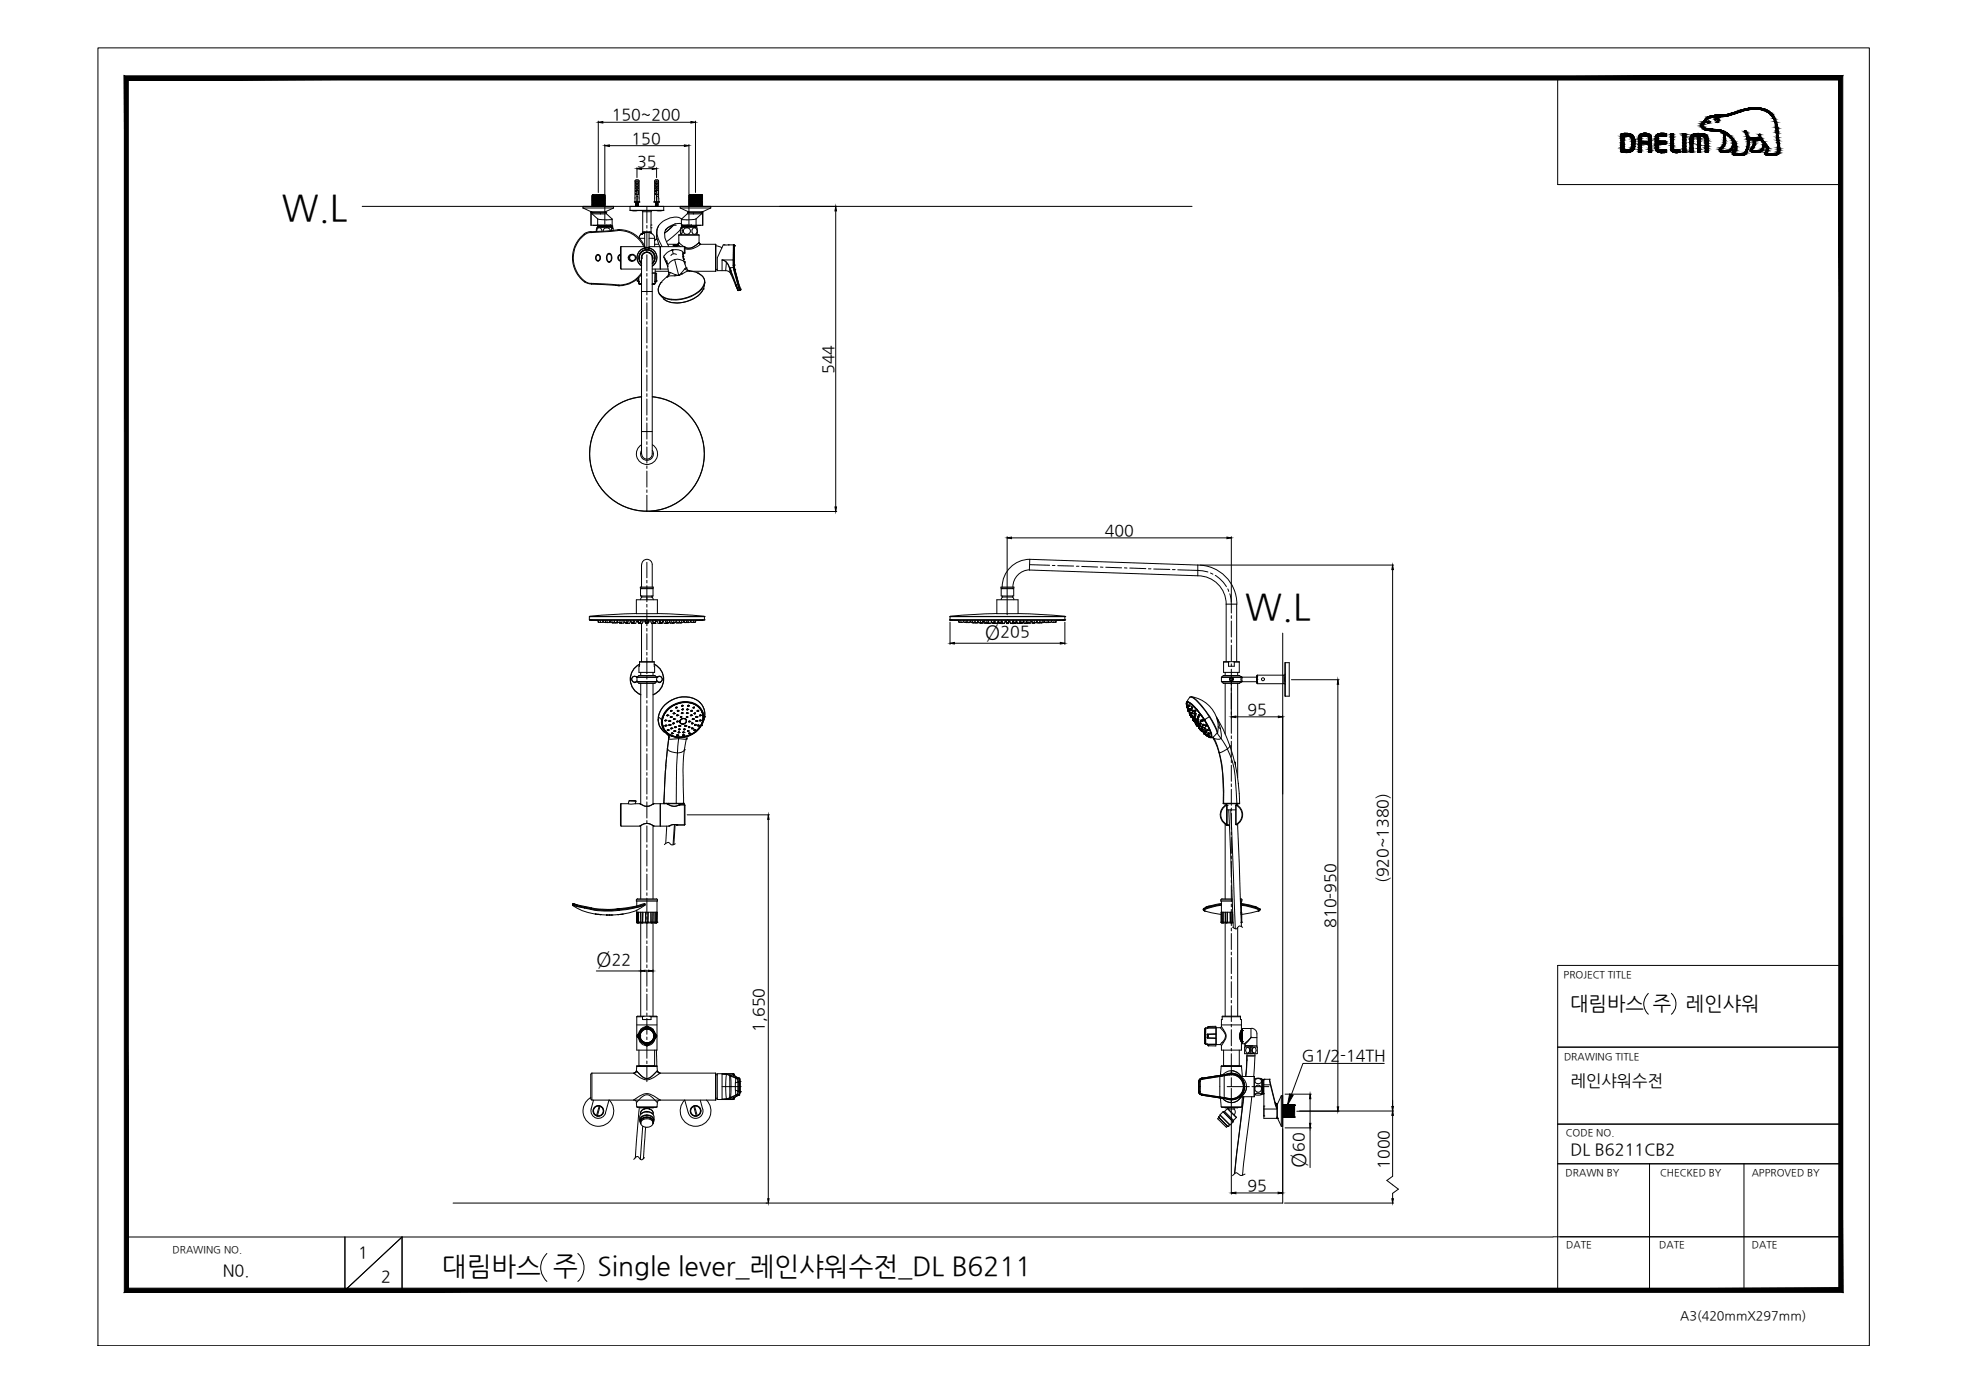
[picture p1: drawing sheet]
<svg xmlns="http://www.w3.org/2000/svg" width="420mm" height="297mm" viewBox="0 0 420 297" stroke-linecap="round" stroke-linejoin="round" font-family="sans-serif">
<defs><g id="words">
<g font-size="7.7">
<text x="60.1" y="47">W.L</text>
<text x="265.7" y="132.1">W.L</text>
</g>
<g font-size="5.6">
<text x="94.3" y="272.2">대림바스 주</text>
<text x="127.5" y="272.2">Single lever_레인샤워수전_DL B6211</text>
</g>
<g font-size="4.3">
<text x="210.2" y="136.3">Ø</text>
<text x="127.2" y="206.2">Ø</text>
<text x="278.6" y="249.2" transform="rotate(-90 278.6 249.2)">Ø</text>
</g>
<g font-size="4.2">
<text x="335.1" y="215.4">대림바스 주</text>
<text x="359.8" y="215.4">레인샤워</text>
</g>
<g font-size="3.5">
<text x="335.2" y="231.7">레인샤워수전</text>
<text x="335.1" y="246.4">DL B6211CB2</text>
<text x="76.4" y="268.5">1</text>
<text x="47.5" y="272.3">N0.</text>
<text x="81.3" y="273.6">2</text>
</g>
<g font-size="3.4">
<text x="130.5" y="25.7">150~200</text>
<text x="134.8" y="30.7">150</text>
<text x="136" y="35.6">35</text>
<text x="177.9" y="79.8" transform="rotate(-90 177.9 79.8)">544</text>
<text x="235.7" y="114.4">400</text>
<text x="213.5" y="136">205</text>
<text x="266.2" y="152.5">95</text>
<text x="296.2" y="188.5" transform="rotate(-90 296.2 188.5)">(920~1380)</text>
<text x="285.1" y="198" transform="rotate(-90 285.1 198)">810-950</text>
<text x="130.5" y="205.9">22</text>
<text x="163.1" y="220.1" transform="rotate(-90 163.1 220.1)">1,650</text>
<text x="277.8" y="226.5">G1/2-14TH</text>
<text x="278.3" y="245.8" transform="rotate(-90 278.3 245.8)">60</text>
<text x="296.4" y="249.4" transform="rotate(-90 296.4 249.4)">1000</text>
<text x="266.2" y="254.1">95</text>
</g>
<text font-size="2.7" x="358.5" y="281.6">A3(420mmX297mm)</text>
<g font-size="2.1">
<text x="333.7" y="208.6">PROJECT TITLE</text>
<text x="333.7" y="226.2">DRAWING TITLE</text>
<text x="334.1" y="242.4">CODE NO.</text>
<text x="334.1" y="251">DRAWN BY</text>
<text x="354.2" y="251">CHECKED BY</text>
<text x="373.8" y="251">APPROVED BY</text>
<text x="36.8" y="267.4">DRAWING NO.</text>
<text x="334.2" y="266.4">DATE</text>
<text x="354.1" y="266.4">DATE</text>
<text x="373.8" y="266.4">DATE</text>
</g>
</g></defs>
<!-- layer: 0 -->
<g fill="none" stroke="#000" stroke-width=".21">
<path d="M20.9 10.2h378v277h-378zM332.4 16.6v22.8h60.4M127.7 25.8v15.3M128.6 26.1h18.8M129.1 30.8v17.1M130 31.1h16M135.9 35.8v2.1M136.9 36h2.3M140.1 35.8v2.1M147 30.8v17.2M148.4 25.8v15.3M368.5 32.5h.1"/>
<path d="M77.3 44h177.1M124.4 44v.4M124.4 44.4l1.8 .8h2.9l1.8-.8M124.4 44.4h6.5M124.7 50v.1M124.7 50.1a6.3 6.3 0 0 0 .1 9.9M126.1 45.3v2.8h4.5v-1.3M126.1 45.3h3.2M126.1 49.4a4.2 4.2 0 0 0-3.3 2.8 6.4 6.4 0 0 0 1.9 8l.1-.2M126.1 45.3h.1M126.1 49.6l-.7 .1-.7 .4M126.1 45.3v2.8"/>
<path d="M126.1 45.3l.2 .3M126.2 45.3l1.9 .1M126.3 45.2l-.2 .1M126.3 45.6h1.8M126.3 45.6l1.2 1.1M126.4 43.3h.1M126.4 44h.1M126.4 42.9h.1M126.4 41.8h.1M126.4 43.1h.1M126.4 42.5h.1M126.4 43.6h.1"/>
<path d="M126.4 43.8h.1M126.4 42.3h.1M126.4 42.1h.1M126.4 42.7h.1M126.4 42.2h.1M126.4 42h.1M126.4 42.6h.1M126.4 42.8h.1M126.4 42.4h.1M126.4 43.5h.1M126.4 43.9h.1M126.4 43.7h.1"/>
<path d="M126.4 42v.1M126.4 42.2v.1M126.4 42.4v.1M126.4 42.6v.1M126.4 42.8v.1M126.4 43.5v.1M126.4 43.7v.1M126.4 43.9v.1M126.4 43.3l.1 .1M126.4 43.1l.1 .1M126.4 42.7l.1 .1M126.4 42.9l.1 .1"/>
<path d="M126.4 42.5l.1 .1M126.4 41.8l.1 .1M126.4 41.6h.1M126.4 41.6h.2M126.4 41.6l.1 .1M126.5 43.2h.1M126.5 43h.1M126.5 41.9h.1M126.5 41.7h.1M126.5 43.8h.1M126.5 43.4h.1M126.5 42.3h.1"/>
<path d="M126.5 42.8h.1M126.5 42.1h.1M126.5 43.8l-.1 .1M126.5 43.6l-.1 .1M126.5 43.2l-.1 .1M126.5 43l-.1 .1M126.5 41.9l-.1 .1M126.5 41.7l-.1 .1M126.5 43.4l-.1 .1M126.5 42.6h-.1M126.5 42.3l-.1 .1M126.5 42.8h-.1"/>
<path d="M126.5 42.1l-.1 .1M126.6 41.6v.1M126.6 48.1h3h-2M126.6 41.7h-.1M127.3 49.4a.62 .62 0 0 1 .7-.8l.3 .3 .1 .5M127.3 54.6a.47 .47 0 0 1 .7 0 .47 .47 0 0 1 0 .6 .43 .43 0 0 1-.6 .4 .43 .43 0 0 1-.2-.6zM127.4 48.1h.1M127.4 48.5l-.2 .9M127.5 48.5h3.2M127.5 46.7l2 .2 1.1-.1M127.5 46.7v1.4M127.6 48.4h.1"/>
<path d="M127.6 48.2h.1M127.6 48.3h.1M127.6 48.1v.2M127.6 48.4v.1M127.6 48.3l.1 .1M127.6 55.6v.1M127.6 54.3a.75 .75 0 0 0-.5 .7 .75 .75 0 0 0 .5 .7M127.6 54.3a.76 .76 0 0 1 .5 .7 .76 .76 0 0 1-.5 .7M127.6 54.3v.1M127.7 48.4h.1M127.7 48.4h-.1M128 41.7h1"/>
<path d="M128 41.7h-1.5M128.1 45.4v.2M128.5 42.5h.1M128.5 42.5l-2 .1M128.6 42.4l-.1 .1M128.6 42.4l-2.2 .1M128.6 42.5h.4M128.6 42.5l-2.2 .1M128.8 44h.1M128.8 43.7h.1M128.8 43.5h.1M128.8 42.4h.1"/>
<path d="M128.8 42.9h.1M128.8 42h.1M128.8 41.6h.1M128.8 43.3h.1M128.8 42.6h.1M128.8 42.2h.1M128.8 43.7l.2 .2M128.8 41.6h-2.4M128.8 43.1l.2 .1M128.8 43.3l.2 .1M128.8 42.2l.2 .1M128.8 44h.2"/>
<path d="M128.8 42.9h.2M128.8 42.6l.2 .1M128.8 43.5l.2 .1M128.8 42l.2 .1M128.8 42.4l.2 .1M128.8 41.8h.2M128.8 44h-2.3M128.8 43.7l-2.3 .1M128.8 43.5l-2.3 .1M128.8 43.3l-2.3 .1M128.8 42.4l-.3 .1M128.8 41.8l-2.3 .1"/>
<path d="M128.8 42l-2.3 .1M128.8 42.2l-2.3 .1M128.8 42.9l-2.3 .1M128.8 42.6l-2.3 .2M128.8 41.6l-2.2 .1M128.9 41.6h.1M128.9 41.6l-.9 .1M128.9 41.6l.1 .1M128.9 41.6h-2.3M129 44h.1M129 43.2h.1M129 43.6h.1"/>
<path d="M129 42.9h.1M129 43.4h.1M129 42.7h.1M129 42.3h.1M129 42.5h.1M129 41.8h.1M129 42.1h.1M129 43.9h.1M129 42.8h.1M129 42.6h.1M129 43h.1M129 41.9h.1"/>
<path d="M129 41.7h.1M129 43.7h.1M129 41.8v.1M129 42.5v.1M129 42.7v.1M129 42.9v.1M129 43.6v.1M129 42.1l-.2 .1M129 43.9l-.2 .1M129 43.7h-.2M129 43.4l-.2 .1M129 43l-2.5 .2"/>
<path d="M129 42.3l-.2 .1M129 41.7l-.2 .1M129 42.8l-.2 .1M129 41.9l-.2 .1M129 43.2l-.2 .1M129 42.6h-.2M129 43.9l-2.6 .1M129 43.8l-2.6 .1M129 43.7l-2.6 .1M129 43.6l-2.6 .1M129 41.7l-2.6 .1M129 43.2l-2.6 .1"/>
<path d="M129 42.3l-2.6 .1M129 42.1l-2.6 .2M129 42.1l-2.6 .1M129 43.4l-2.6 .2M129 43.4l-2.6 .1M129 42.7l-2.6 .1M129 42.6l-2.6 .1M129 42.9l-2.6 .2M129 41.9l-2.6 .2M129 41.8l-2.6 .2M129 43l-2.6 .1M129 42.8l-2.6 .1"/>
<path d="M129 42.3l-.4 .1M129.1 45.2l.2 .1M129.3 45.3l.1 .3M129.3 45.3h.1M129.3 45.3l-1.2 .1M129.4 45.6h-1.3M129.4 45.6l1.2 1.2M129.4 48.1l-1.8 .1M129.5 48.5v.1M129.7 54.3l.3-.1a.96 .96 0 0 1-.1 1.7l-.4-.6v-.6zM130 54.1a1.06 1.06 0 0 0-.6 .9 1.06 1.06 0 0 0 .6 1M130 54.1a1.06 1.06 0 0 1 .6 .9 1.06 1.06 0 0 1-.6 1"/>
<path d="M130 54.1v.1M130 55.9v.1M130.2 49.2a.77 .77 0 0 0-.8-.6 .77 .77 0 0 0-.7 .7M130.3 48v.1M130.3 48l-.1 .1M130.3 48l-.8 .1M130.4 48.5h.1M130.5 48.3h.1M130.5 48.3l-2.8 .1M130.5 48.2h.1M130.5 48.4h.1M130.5 48.7h.1"/>
<path d="M130.5 48.1v.1M130.5 48.3v.1M130.5 48.4l-.1 .1M130.5 48.2v.1M130.5 48.7v.5M130.5 48.2l-2.9 .1M130.5 48.4l-2.3 .1M130.5 48.3l-2.9 .1M130.7 48.5l.1 .2M130.8 48.7h-.3M130.8 48.7l.1 .5M130.9 44v.4"/>
<path d="M131.9 49l-5.8 .5v.1M131.9 49.2l-5.8 .4M131.9 49v.2M131.9 49a5.9 5.9 0 0 1 5.7 3.6M132 54.5l.4-.2a.87 .87 0 0 0 0 1.4l-.2-.1a.75 .75 0 0 1-.2-1.1zM132.1 49v.2a5.9 5.9 0 0 1 5.3 3.4M132.1 49.2h-.2M132.4 54.3h.1M132.4 54.4h.1M132.4 52.7v4.6M132.4 55.6h.1M132.4 55.7h.1"/>
<path d="M132.4 57.3l.2 .1M132.6 52.6l-.2 .1M134.2 55l.2 .5 .4 .2M134.2 55h.2M134.4 55a.61 .61 0 0 0 .6 .6 .61 .61 0 0 0 .6-.6M134.4 55a.61 .61 0 0 1 .6-.6 .61 .61 0 0 1 .6 .6M134.4 44v.9h7.2M134.5 44.9h7M134.8 55.7h.2M134.9 44.9h1.1M134.9 54.3a.72 .72 0 0 1 .8 .7M134.9 54.3h.1"/>
<path d="M134.9 54.3a.73 .73 0 0 0-.8 .6 .73 .73 0 0 0 .7 .8M134.9 54.3a.72 .72 0 0 0-.7 .7M135.6 55h.1M135.7 55a.76 .76 0 0 1-.9 .7M136 59.9h.1M136 59.9l.3 .2M136 59.5v.4M136 59.9l.3 .1M136.3 59.3v1.2h.6M136.3 59.2v.8M136.4 50.9h.1M136.4 50.9h1.2"/>
<path d="M136.5 54.4v1.2M136.5 55.4l.4 .7M136.5 54.5a1.63 1.63 0 0 1 1.6-1.1 1.63 1.63 0 0 1 1.5 1.1M136.8 50l-.3 .3-.1 .6M136.8 50h.1M136.8 49.9h.1M136.8 49.9v.1M136.9 55.1h.1M136.9 54.9h.1M136.9 49.9h.1M136.9 58.2a5.7 5.7 0 0 1-4.7 2.6M136.9 55v41.9"/>
<path d="M136.9 49.9h-.1M136.9 55.1a1.16 1.16 0 0 1 1.2-1.3 1.16 1.16 0 0 1 1.1 1.3M136.9 44.9l.2 .3M136.9 58.5a6 6 0 0 1-4.7 2.5M136.9 55.4a1.21 1.21 0 0 1 1.2-1.6 1.21 1.21 0 0 1 1.1 1.6M136.9 56.2a1.67 1.67 0 0 1 0-2.4 1.67 1.67 0 0 1 2.4 0 1.67 1.67 0 0 1-.1 2.4M136.9 49.8h.1M136.9 55a1.12 1.12 0 0 1 1.2-1.1 1.12 1.12 0 0 1 1.1 1.1v41.9a1.12 1.12 0 0 1-1.1 1.1 1.12 1.12 0 0 1-1.2-1.1M136.9 49.8v.1M137 49.8h.1M137.1 49.8h.1M137.1 49.5l.1 .1"/>
<path d="M137.1 45.2h1.8v2.8M137.1 45.2v4.3M137.1 49.8h-.1M137.2 49.7h.1M137.2 49.5l.2 .1M137.3 49.7h.1M137.3 49.7l-.2 .1M137.3 49.6l-.2 .2M137.4 49.7h.1M137.4 54.1h.1M137.4 49.6v.1M137.4 49.6l-.1 .1"/>
<path d="M137.4 49.6h.1M137.5 49.6h.1M137.5 49.6l.1 3.2M137.6 49.6h-.1M137.6 52.8l-.2 .2M137.6 52.6h-5.1v4.8h4.4M137.6 53.9v.1M137.6 52.9v.1M137.6 52.9a2.14 2.14 0 0 0-1.6 1.7 2.14 2.14 0 0 0 .9 2.2M137.6 52.9a2.1 2.1 0 0 0-1.6 1.7 2.1 2.1 0 0 0 .9 2.1M137.7 52.9h.1M137.7 52.8v.1"/>
<path d="M137.7 52.8h.2M137.7 52.8h-.1M137.8 52.9h-.1M137.8 52.9h.2M137.9 52.8l-.1 .1M137.9 52.8h.3M138 52.8v.1M138.2 52.8v.1M138.2 52.9h-.2M138.2 52.9h.2M138.4 52.8v.1M138.4 52.8h-.2"/>
<path d="M138.4 52.8h.1M138.4 52.9h.1M138.5 52.9v.1M138.5 52.9a2.14 2.14 0 0 1 1.7 1.7 2.14 2.14 0 0 1-1 2.2 2.13 2.13 0 0 0 .9-2.2 2.13 2.13 0 0 0-1.6-1.7M138.5 52.8l.1 .2M138.5 52.6h7.5v1.5h-.2M138.5 53.9v.1M138.5 50.9h1.2M138.5 49.6h.1M138.5 49.6v3.2M138.6 49.6h.1M138.6 49.6l.9 .6 .2 .7"/>
<path d="M138.6 49.6l.2 .1M138.7 54.1h.1M138.8 49.7h.1M138.8 49.6l.2 .2M138.9 49.5l-.3 .1M138.9 48h.1M138.9 48v.6M138.9 48.6h.1M138.9 48.6v.9h-1.8M139 49.5l-1.8 .1M139.2 55.1h.1M139.2 54.9h.1"/>
<path d="M139.2 58.3h.9v1.6M139.2 57.4h3.3M139.2 44.9l-.2 .3M139.2 56.3a1.71 1.71 0 0 0 .1-2.5 1.71 1.71 0 0 0-2.5 0 1.71 1.71 0 0 0 .1 2.5M139.2 56.3a1.76 1.76 0 0 0 .1-2.5 1.76 1.76 0 0 0-2.5 0 1.76 1.76 0 0 0 .1 2.5M139.6 54.4v1.2M139.6 55.4l-.4 .7M139.7 51.3l.5-.4-.5 .4M139.7 50.9v1.7M139.7 52.1h.9M139.8 58.3l-.1 1.7M139.8 57.4v.8h-.6"/>
<path d="M139.8 57.9h2.8M139.9 58.3l-.1 1.7M140.1 60h.1M140.1 60l-.3 .1M140.1 59.9v.1M140.1 59.9l-.3 .1M140.1 44.9h1.1M140.5 48.2a4.4 4.4 0 0 0 .3 4.4M140.5 48.2a3.5 3.5 0 0 0 .2 3.4l.6 1M140.9 52.6v4.8M140.9 52.8h.1M141.6 44.9h.1"/>
<path d="M141.6 44v.9M141.6 54.8v.1M141.8 49.8l1.8-1.7zM142 49.1a3.8 3.8 0 0 0 .7 3.5M142.1 48.9l-.1 .1M142.1 55.7h.1M142.1 55.7l.2 .6M142.1 55.7l-.4-.8 .6 1.3M142.1 49l-.1 .1M142.1 55.7l.1 .4M142.2 56.1h.1M142.3 56v.2"/>
<path d="M142.3 56.2h.1M142.3 56.3l.1 .5M142.3 56.2v.1M142.3 59.1h.1M142.3 59.1l-1.2 1.2M142.4 56.8h.1M142.4 56.8l.3 1.4M142.4 59l-.1 .1M142.5 52.1h2M142.7 58.2h.1M142.7 58.2l-.3 .8M143 58.1l-.6 .9"/>
<path d="M143 58.1l-.3 .1M143 58.1l1.2 .5M143.3 53.4a2.79 2.79 0 0 0-1.7 1.4M143.5 53.4h.1M143.5 53.4h-.2M143.5 53.4l.2 .8M143.6 53.3l-.1 .1M143.6 53.3a1.85 1.85 0 0 1 2.1 .6M143.6 53.3l-.3 .1M143.7 52.3l.4-.1h.4l.1 .2M143.7 52.3v.1M143.7 52.4h.1"/>
<path d="M143.7 52.4l.2-.1 .7 .1M143.7 52.4l.4 .1M143.7 52.4l.3 .1M143.8 52.4l.2 .1M144 55.4a2.33 2.33 0 0 1 2 .5M144 55.4a2.22 2.22 0 0 0-1.6 1.4M144 52.5h.1M144 55.4l.8 3.3M144 47.8l-1.1 .5-.8 .7M144 58.9l-1.6 .1M144.1 47.8h1.3M144.1 52.5h.1"/>
<path d="M144.1 47.8h-.1M144.1 52.2l.5 .1-.5 .2M144.1 52.3l-.4 .1M144.1 52.2l-.4 .1v.1l.4 .1M144.1 52.3l.5 .1M144.1 52.2v.1M144.2 58.6l.6 .1M144.2 58.6l-.2 .3M144.2 52.5h.1M144.3 52.5h.1M144.3 48.1l-1.2 .2-1 .7M144.3 54.3a.82 .82 0 0 0-1.1 .2"/>
<path d="M144.5 52.4l-.3 .1M144.5 52.1l.7 .5M144.6 52.4h.1M144.6 52.4l-.5 .1M144.6 52.4h-.1M144.7 52.1h-.2M144.8 52l-.1 .1M144.8 58.7v.1M144.8 58.7l-.8 .2M144.8 58.7h.1M144.9 50.2h4.3M144.9 51.8l-.1 .1"/>
<path d="M144.9 51.9l-.2 .2M145.1 44v.4M145.1 44.4l1.9 .8h2.8l1.9-.8M145.1 44.4h6.6M145.2 49l-3 2.6M145.3 49.9l.1 .2M145.3 48.7v1.2M145.3 58.4l-.4 .3M145.3 48.7h.2M145.4 58.3l.2 .1M145.4 48.5l-.1 .2M145.4 58.3l-.1 .1"/>
<path d="M145.4 48.1h.1M145.4 46.8v1.3M145.4 48.5h3.2M145.4 46.8a3.2 3.2 0 0 0-3.4 .1l-.9 .6-.6 .7M145.5 48.7l.1 .5M145.5 48.1h.1M145.5 48.7h.1M145.5 48.4h.1M145.5 48.3h.1M145.5 48.1v.2M145.5 48.4v.1M145.5 48.1h1.3h-1.3"/>
<path d="M145.5 48.3l.1 .1M145.6 48.1h.1M145.6 49.2h.1M145.6 49.2l-.1 .7-.1 .1-.1-.1M145.6 48.3h.1M145.6 48.4h.1M145.6 58.4l-.7 .3M145.6 48.4h-.1M145.7 54.8l.2 .5M145.7 53.9l.2 1.4M145.7 54.8h.1M145.7 53.9v.9"/>
<path d="M145.7 54.8l.1 .4M145.8 53.9l.4 .1M145.9 55.2v.1M145.9 55.3h.1M145.9 55.3l.1 .6M145.9 52.6l-1-.8v-1.6h4.3v1.6a3 3 0 0 1-2.7 1.1l-.3-.1M146 55.9l.5 1.3M146 55.9h.1M146 55.9v.1M146.1 55.9l.1 .1M146.1 52.6l.1 1.4M146.1 57.4l1 .4"/>
<path d="M146.1 57.4l-.7 .9M146.2 54l-.1 .1M146.2 56v.4M146.2 56l-.1 .1M146.5 57.2h.1M146.5 57.2l.3 .5 .3 .1M146.5 57.2l-.4 .2M146.6 50v.1M146.6 48.1h1M146.6 48.5v.1M146.7 45.6h1.2M146.7 45.6l-1.3 1.2"/>
<path d="M146.8 48.1h-.2M146.8 45.3h.1M146.8 45.3l-.1 .3M146.8 45.3l1.2 .1M146.8 45.3h3.2M147 45.2l-.2 .1M147.1 41.7h.1M147.1 42h.1M147.1 43h.1M147.1 43.2h.1M147.1 43.9h.1M147.1 43.4h.1"/>
<path d="M147.1 42.6h.1M147.1 42.2h.1M147.1 42.4h.1M147.1 42.8h.1M147.1 42.9h.1M147.1 43.5h.1M147.1 44h.1M147.1 43.3h.1M147.1 42.7h.1M147.1 42.5h.1M147.1 41.8h.1M147.1 43.1h.1"/>
<path d="M147.1 43.7h.1M147.1 41.7v.1M147.1 42.4v.1M147.1 42.6v.1M147.1 42.8v.1M147.1 43v.1M147.1 43.2v.1M147.1 43.4v.1M147.1 43.9v.1M147.1 43.1l.1 .1M147.1 43.7l.1 .1M147.1 41.8l.1 .1"/>
<path d="M147.1 43.5l.1 .1M147.1 42l.1 .1M147.1 44h2.5M147.1 43.3l.1 .1M147.1 42.2l.1 .1M147.1 57.8l-.8 .2-.7 .4M147.1 57.8h.1M147.1 41.6h.1M147.1 41.6l.1 .1M147.2 57.8l1.7 .5M147.2 57.8h.1M147.2 43.6h.1"/>
<path d="M147.2 43.8h.1M147.2 42.9h.1M147.2 42.7h.1M147.2 42.1h.1M147.2 43.2h.1M147.2 42.5h.1M147.2 41.9h.1M147.2 41.7h.1M147.2 43.6l-.1 .1M147.2 43.8l-.1 .1M147.2 43.4h-.1M147.2 42.9l-.1 .1"/>
<path d="M147.2 42.7l-.1 .1M147.2 42.3l-.1 .1M147.2 42.1l-.1 .1M147.2 43.2h-.1M147.2 42.5l-.1 .1M147.2 41.9l-.1 .1M147.2 41.7h-.1M147.5 57.9h5.2M147.8 48.8a.64 .64 0 0 1 .9 .2 .64 .64 0 0 1-.2 .9 .6 .6 0 0 1-.8-.1 .6 .6 0 0 1 0-.8zM148 45.4l-.1 .2M148 41.7h1.7M148 41.7h-.9"/>
<path d="M148.4 48.4v.1M148.4 48.2h.1M148.4 48.2l.1 .1M148.4 48.2l-2.7 .2M148.5 48.4h.1M148.5 48.2h.1M148.5 48.3h.1M148.5 48.3v.1M148.5 48.4h-.1M148.5 48.2h-.1M148.5 48.2l-3 .1M148.5 48.3l-3 .1"/>
<path d="M148.5 48.4l-2.8 .1M148.5 46.7l-1.9 .2-1.2-.1M148.5 46.7v1.5M148.6 48.5l.2 .7-.2 .9M148.7 42.5h.1M148.7 42.5h-1.5M148.7 42.4v.1M148.7 42.4l-1.6 .1M148.7 42.5l-1.6 .1M148.9 58.3h.1M148.9 58.3a2.53 2.53 0 0 1 1.4 1.3M149.2 51.8l.3 .3"/>
<path d="M149.5 48.1h-1M149.5 52.1a3.4 3.4 0 0 1-3.3 1M149.5 52.1h3.2M149.5 41.5l-2.4 .1M149.6 43.5h.1M149.6 43.3h.1M149.6 42.4h.1M149.6 42.2h.1M149.6 44h.1M149.6 43.1h.1M149.6 42.6h.1M149.6 43.7h.1"/>
<path d="M149.6 41.8h.1M149.6 41.5h.1M149.6 42.6l.1 .2M149.6 41.5l-2.5 .1M149.6 41.5l-1.6 .2M149.6 42h.1M149.6 41.5l.1 .2M149.6 43.7l.1 .1M149.6 43.1l.1 .1M149.6 43.3l.1 .1M149.6 43.5l.1 .1M149.6 42l.1 .1"/>
<path d="M149.6 42.4l.1 .1M149.6 42.9h.1M149.6 42.2l.1 .1M149.6 41.8l-2.4 .1M149.6 41.5l-2.4 .2M149.6 43.7l-2.4 .1M149.6 43.5l-2.4 .1M149.6 43.3l-2.4 .1M149.6 42.4l-.9 .1M149.6 43.1l-2.4 .1M149.6 42.9h-2.4M149.6 42l-2.4 .1"/>
<path d="M149.6 42.2l-2.4 .1M149.6 42.6l-2.4 .1M149.7 41.9h.1M149.7 41.7h.1M149.7 42.6h.1M149.7 43.9h.1M149.7 43.2h.1M149.7 43h.1M149.7 43.7h.1M149.7 43.4h.1M149.7 42.1h.1M149.7 42.3h.1"/>
<path d="M149.7 42.8h.1M149.7 42.9h.1M149.7 42.5h.1M149.7 44h.1M149.7 41.8h.1M149.7 43.8h.1M149.7 43.6h.1M149.7 45.6h-1.8M149.7 45.6l.2-.3v2.8M149.7 41.8v.1M149.7 42.5v.1M149.7 42.9v.1"/>
<path d="M149.7 43.6v.1M149.7 43.8v.1M149.7 45.6l-1.2 1.1M149.7 43.4l-.1 .1M149.7 43.2l-.1 .1M149.7 42.8l-.1 .1M149.7 42.3l-.1 .1M149.7 42.1l-.1 .1M149.7 43.9l-.1 .1M149.7 43l-.1 .1M149.7 42.6h-.1M149.7 43.7h-.1"/>
<path d="M149.7 41.7l-.1 .1M149.7 41.9l-.1 .1M149.7 43l-2.6 .1M149.7 42.8l-2.6 .1M149.7 42.6l-2.6 .1M149.7 42.3l-1 .1M149.7 43.4h-2.6M149.7 42.1l-1.6 .1M149.7 41.8l-2.6 .2M149.7 42.1l-2.6 .1M149.7 42.3l-2.6 .1M149.7 41.7l-2.6 .1"/>
<path d="M149.7 43.9l-2.6 .1M149.7 43.8l-2.6 .1M149.7 43.7h-2.6M149.7 43.6l-2.6 .1M149.7 44h-1M149.7 43.2l-2.6 .1M149.7 43.4l-2.6 .1M149.7 42.7l-2.6 .1M149.7 42.5h-1M149.7 42.9l-2.6 .1M149.7 43.2h-2.6M149.7 41.9l-1.6 .1"/>
<path d="M149.8 45.2l.2 .1M149.8 45.3l-1.8 .1M150 45.3v2.8h-4.6M150.3 59.7l.1 .6M150.3 59.7a3.3 3.3 0 0 1-2.1 3.1 7.2 7.2 0 0 1-6.9 .4l-.5-.4M150.3 59.6v.1M151.7 44v.4M152.7 52.1v5.8M152.7 52.1l.1 .1M152.8 52.2l-.1 5.7M152.8 52.5l1.2 .4M153.1 57.5h-.3"/>
<path d="M154 52.9v.1M154.1 55.5h.1M154.1 55.5v2.3M154.2 55.5l.4 .1 .4 .4M154.5 52.3h.9M154.5 52.3h.1M154.5 52.3h-.2l-1.2 2.7v2.8h1.7M154.9 57.8a1.25 1.25 0 0 1 1.1 .7M155 56l.6 1.2M155 56l.7 1.2M155 56l-.2 1.8M155 55.9h.1"/>
<path d="M155.4 52.3h.1M155.4 52.3h1.1M155.7 57.2h.1M155.7 57.2v.9M155.7 57.2l.2 .6M155.7 57.2h-.1M155.8 57.2l.2 .6M155.9 57.8l1.7 4.2M155.9 57.8l.1 .7M155.9 57.8l1.2 3.2M156 58.5l.9 2.3M156.4 55.5v1.1"/>
<path d="M156.4 56.6l.1 .5M156.4 56.6h.1M156.5 57l.1 .5M156.5 52.3h.1M156.5 57.1l-.8 .1M156.5 52.3l-.1 3.2M156.5 56.6v.4M156.5 57h.2M156.5 52.3l.2 .1M156.5 52.3v3.2M156.5 57v.1M156.6 52.3h.1"/>
<path d="M156.6 57.6l1 3.8M156.6 56.6h.1M156.6 57.5l1 3.8M156.6 56.6h-.1M156.6 57.5v.1M156.7 56.6h.1M156.7 52.4l-.1 4.2M156.7 56.6v.4M156.7 52.4h.1M156.7 57l.1 .5M156.7 52.5h.1M156.7 56.6l.1 .9"/>
<path d="M156.7 52.4v4.2M156.7 52.5v3h-2.6M156.7 57h.1M156.7 57.5h.1M156.7 57.5l1.1 3.8M156.7 57.5l1.2 4.2M156.7 57.5h-.1M156.8 57.5h.1M156.8 57.5l1 3.8M178.3 45v63.2M124.7 60.1l.7 .4 .8 .1M124.8 60l.7 .4 .7 .1"/>
<path d="M126.2 60.5l4.3 .2 1.4 .1v.2h.3M126.2 60.5v.1l5.1 .3M131.3 60.9l.7 .1M132 60.8h.2M132.2 60.8v.2M136.3 60.2h.1M136.3 60.1h.1M136.3 60.1v.1M136.3 60.5l.1 .1M136.3 60v.2M136.4 60.6h.5M136.4 60.6h.1"/>
<path d="M136.5 60.6h.1M136.7 60.7h.2M136.9 62.2h2.3M139.2 60.6h.5M139.5 60.7h-.3M139.7 60l.1 .2M139.7 60h.1M139.8 60.2h.1M139.8 60.5l-.1 .1M139.8 60.1h.1M139.8 60v.2M139.8 60.2v.3h-.6"/>
<path d="M139.8 60.1v.1M140.5 62.2l.3 .6M140.5 62.1v.1M140.7 62.8h.1M140.8 62.8l.9 1M141 60.3h.1M141 60.3a2.1 2.1 0 0 0-.3 2.5M141 60.3a2.52 2.52 0 0 0-.5 1.9M141.7 63.9h.1M150.1 61.7h.1M150.1 61.7a6.6 6.6 0 0 1-6.8 2.9l-1.1-.4-.5-.3M150.4 60.4l-.2 .5a7.2 7.2 0 0 1-8.9 2.4l-.6-.5"/>
<path d="M150.4 60.3l-.3 1.3M150.4 60.3v.1M156.9 60.8h.1M156.9 60.8l.6 1.1M156.9 60.8l.2 .2M157.1 61l.1 .4M157.1 61h.1M157.2 61.4h.4M157.2 61.4l.3 .5M157.5 61.9h.1M157.5 62h.1M157.5 61.9v.1"/>
<path d="M157.6 62h.1M157.6 61.4l.2 .5M157.6 61.4h.1M157.6 61.3h.1M157.6 61.3v.1M157.8 61.9h.1M157.8 61.3h.1M157.8 61.3l-.2 .1M157.8 61.9l-.2 .1M157.8 61.3l.1 .4M157.9 61.7h.1M157.9 61.7l-.1 .2"/>
<path d="M158 61.7h.1M136.9 92.1h2.3M136.9 84.6a12.3 12.3 0 0 0-9.3 18.7 12.3 12.3 0 0 0 20.9 0 12.3 12.3 0 0 0-9.3-18.7M136.9 84.7a12.2 12.2 0 0 0-11 12.7 12.2 12.2 0 0 0 12.1 11.7M139.2 84.7a12.2 12.2 0 0 1 11.1 12.7 12.2 12.2 0 0 1-12.3 11.7M139.2 94.9a2.26 2.26 0 0 1 .6 3.4 2.26 2.26 0 0 1-3.5 0 2.26 2.26 0 0 1 .6-3.4M139.2 96.1a1.38 1.38 0 0 1-1.1 2.1 1.38 1.38 0 0 1-1.2-2.1M138 109.1h.1M138.5 109.1h40M214.9 114.5v16.7M215.8 114.8h46M219.7 119.4l35.9 1.2a8.3 8.3 0 0 1 8.3 8.3"/>
<path d="M219.7 119.4v2.2l35.9 1.3M219.8 119.4a5.9 5.9 0 0 0-5.9 5.9M262.7 114.5v14M125.8 131.6h24.5v.7h-24.5zM125.8 131.6h.1M125.8 132.3h.1M125.8 131.5h24.5M126.1 132.3h.1M126.1 132.3l1.4 .1 .2 .4h.9l.1-.4M126.1 132.3h-.3h24.5h-.4M126.1 132.3h23.8M127.7 132.4l.1 .4"/>
<path d="M128 132.4l.2 .4M128.6 132.4l.2 .4 1.3 .1 .1-.4 .1 .4 .7-.1 .2-.4M128.7 132.5h.1M129.2 132.6l.1 .3M129.3 132.4l-.1 .5M129.5 132.4l.2 .4M129.7 132.8v.1M130.1 132.4l-.1 .4M130.2 132.5h.1M130.5 132.4l.2 .5h.5M130.7 132.8v.1M130.8 132.8v.1"/>
<path d="M131.1 132.6l.1 .3M131.7 132.5l-.1 .4h-.4M131.7 132.4l.2 .4 .7 .1M131.8 132.7l-.1 .2h-.4M132.2 132.8v.2h.4v-.1M132.2 132.8v.1h.4M132.2 132.8l.1 .1M132.4 132.4l-.2 .4M132.8 132.5l-.2 .4M133.1 132.4l.2 .4 .6 .1 .1-.4M133.2 132.6l-.2 .4h-.3v-.1M133.3 132.8l.1 .1h.4"/>
<path d="M133.5 132.8v.1M133.7 132.4l-.1 .4M133.9 132.9l.1 .1M134.1 132.6l-.2 .4-.4-.1M134.6 132.4l.1 .5M134.6 132.6h-.1l-.1 .4h-.8M134.9 132.8v.1M135.1 132.9h-.4M135.2 132.9v.1l-.4-.1M135.2 132.4l-.1 .4M135.3 133h.1M135.4 132.5l-.2 .4-.5-.1"/>
<path d="M135.4 132.6l-.2 .4M135.8 128h4.5v3h-4.5zM135.8 130.9l-10 .6M136.1 132.6l.2 .4M136.1 132.6h-.3l-.1 .4h-.8M136.1 132.5l.2 .4h.3M136.1 132.4l.2 .4 .4 .1 .1-.4M136.3 133h.1M136.3 132.8v.1M136.6 132.9v.1h-.3M136.6 125.3h2.8v.2h-2.8zM136.6 133v.1"/>
<path d="M136.7 132.9l-.1 .1M136.7 125.6h2.6v1.6h-2.6zM136.8 132.4l-.2 .4M136.9 120.5v4.8M136.9 125.5v.1M136.9 127.2v.3M136.9 133.1v8.1M136.9 120.5a1.12 1.12 0 0 1 1.2-1.1 1.12 1.12 0 0 1 1.1 1.1M136.9 127.2v.2h2.2M137 127.4l-.3 .6M137.1 132.6l-.1 .5-.7-.1M137.1 132.7h.6"/>
<path d="M137.7 132.6l.2 .5M137.7 132.6l.2 .4M137.7 132.4l.2 .5h.3M137.7 132.5l.2 .4 .3-.1M137.9 133h.3M138 127.4v.6M138.1 132.3h-.1M138.3 132.4l-.1 .4M138.3 132.7h.6M138.4 132.5l-.2 .4M138.4 132.5l-.2 .5M138.4 132.6l-.2 .4"/>
<path d="M138.9 132.6l.2 .5 .7-.1M139.1 127.2v.2M139.1 127.4l.3 .6M139.2 120.5v4.8M139.2 125.5v.1M139.2 127.2v.3M139.2 133.1v8.1M139.2 132.5l.1 .4 .5-.1M139.3 132.4l.1 .6h.4l.1-.6M139.4 132.9v.2M139.4 132.9h.4M139.7 132.8v.1"/>
<path d="M139.8 133h.1M140.3 130.9l10 .6M140.7 132.6l.1 .4M140.8 133h.1M140.9 132.9v.1l.4-.1M140.9 132.4l.1 .4M141 132.9h.3M141.2 133h-.8l-.1-.4h-.4l-.1 .4M141.2 132.8v.1M141.4 132.6h.2l.1 .4h.7M141.5 132.5l-.2 .4M141.5 132.4l-.2 .4-.5 .1-.1-.4"/>
<path d="M142 132.6l.1 .4 .4-.1M142.1 132.9v.1M142.3 132.4l.2 .4M142.6 132.8v.1M142.7 132.8v.1h-.4M142.9 132.6l.1 .4h.4v-.1M143 132.4l-.2 .4-.6 .1-.1-.4M143.3 132.5l.1 .4M143.7 132.4l.1 .4M143.8 132.8v.1M143.9 132.8l-.1 .1h-.3l.3 .1 .1-.2M144.2 132.7l.1 .2h.4"/>
<path d="M144.3 132.4l-.1 .4-.8 .1M144.3 132.5l.2 .4h.4l.1-.3M144.9 132.4l.2 .4 .6 .1 .2-.4 .1 .4 1.3-.1 .1-.4M145.3 132.8l-.1 .1M145.4 132.8v.1M145.5 132.4l-.1 .5h-.6M145.9 132.5h.1M146 132.4l.1 .4M146.4 132.8v.1M146.6 132.4l-.2 .4M146.8 132.4l.1 .5M146.8 132.6v.3"/>
<path d="M147.4 132.5h.1M148 132.4l-.1 .4M148.4 132.4l-.2 .4M149.9 132.3l-1.4 .1-.1 .4h-.9l-.1-.4M150.3 132.3h.1M150.3 131.6h.1M202.7 132.3h.1M202.7 131.6h.1M202.7 132.3h24.2M202.7 131.6h24.5v.7h-24.5M202.7 131.5h24.5M202.7 131.6v.7"/>
<path d="M202.7 132.8v4.7M202.8 132.3h.1M202.8 132.3h24.4M203.1 132.3l1.4 .1 .1 .4h.9l.1-.4 .1 .4 1.3 .1 .1-.4 .2 .4 .7-.1 .1-.4M203.7 137.3h22.6M204.6 132.4l.2 .4M205 132.4l.1 .4M205.1 132.8h.1M205.6 132.5h.1M206.1 132.8v.1M206.1 132.6l.1 .3M206.2 132.4l-.1 .4"/>
<path d="M206.4 132.4l.2 .4M206.6 132.8v.1M206.6 132.8l.1 .1M207 132.4l-.1 .4M207.1 132.5h.1M207.5 132.4l.1 .5h.6M207.7 132.8l-.1 .1M207.8 132.8v.1M208.1 132.6v.3M208.6 132.5l-.1 .4h-.4M208.6 132.4l.2 .4 .8 .1 .1-.4M208.8 132.7l-.1 .2h-.4"/>
<path d="M209.1 132.8l.1 .1h.3M209.3 132.4l-.1 .4M209.3 132.9v.1M209.8 132.6l-.1 .4h-.6l-.1-.2M209.8 132.6l.2 .4M209.9 132.6l.1 .4M210 132.4l.2 .4 .6 .1 .1-.4M210.3 132.8v.1h.4M210.4 132.9l-.4 .1M210.4 132.8l.1 .1M210.6 132.9l.7 .1M210.7 132.4l-.2 .4"/>
<path d="M210.8 132.8l.1 .2M210.9 132.6l.2 .4h.3l.1-.4M211.5 132.4l.2 .4 .5 .1 .1-.4M211.5 132.5l.2 .4h.3M211.8 132.9l.7 .1M211.8 132.8v.1M212.1 133h.1M212.2 132.4l-.2 .4M212.3 132.6l.1 .4h.4l.1-.4M212.3 132.6l-.1 .4M212.7 128h4.5v3h-4.5zM212.7 130.9l-10 .6"/>
<path d="M213 132.6l.2 .4h1.1M213 132.4l.2 .5h.4l.1-.5M213.1 132.7l-.1 .3h-.4M213.3 132.8v.1M213.6 133v.1M213.6 125.3h2.8v.2h-2.8zM213.6 132.9v.1M213.6 125.6h2.7v1.6h-2.7zM213.8 132.5l-.2 .4-.4-.1M213.8 125.5v.1M213.8 132.6l.1 .4M213.9 132.6l.1 .4h.3"/>
<path d="M213.9 127.4h2.2M213.9 127.2v.2M213.9 127.4l-.3 .6M213.9 133v.1M214.4 132.7h.3M214.5 132.6l-.2 .4M214.7 132.6l.1 .4h.4l.1-.4M214.7 132.4l.1 .5h.4l.1-.5M214.7 132.5l.1 .3h.4l.1-.3M215.3 132.7h.2M215.5 132.6l.1 .4h1.1l.2-.4M216 133v.1"/>
<path d="M216.1 127.2v.2M216.1 127.4l.3 .6M216.1 132.6l-.1 .4h-.4l-.1-.4M216.1 125.5v.1M216.1 132.6l-.1 .4M216.2 132.4l.2 .4M216.4 132.9v.1M216.7 132.8l-.1 .1M216.9 132.7l.1 .3h.4M216.9 132.5l-.2 .4h-.3M216.9 132.4l-.2 .4-.4 .1-.2-.4M217 132.6l.2 .4h.3l.2-.4"/>
<path d="M217.2 130.9l10 .6M217.6 132.6l.1 .4M217.8 132.4l.1 .4M217.8 133h.1M218.1 132.9l-.6 .1M218.1 132.8v.1M218.4 132.6h.1M218.4 132.5l-.1 .4h-.4M218.4 132.4l-.1 .4-.6 .1-.1-.4M219 132.6l-.2 .4h-.3l-.1-.4M219.1 132.8l-.1 .2M219.3 132.4l.1 .4"/>
<path d="M219.4 132.9l-.8 .1M219.5 132.8v.1M219.7 132.8l-.1 .1h-.4M219.7 121.6a3.7 3.7 0 0 0-3.6 3.7M219.9 132.4l-.1 .4-.7 .1-.1-.4M220.1 132.6l-.2 .4-.3-.1M220.1 132.6h.1M220.1 132.6l.1 .4h.6l.1-.2M220.2 132.5l.2 .4M220.6 132.9v.1M220.6 132.4l.2 .4M220.8 132.8l-.1 .1"/>
<path d="M220.8 132.8v.1h-.4M221.2 132.7l.1 .2h.3M221.3 132.4l-.2 .4-.7 .1M221.3 132.5l.1 .4h.4l.1-.3M221.8 132.9h.6M222.2 132.8v.1M222.3 132.8v.1M222.5 132.4l-.2 .4M222.8 132.5h.1M222.9 132.4l.1 .4M223.5 132.4l-.2 .5M223.7 132.4l.1 .5"/>
<path d="M223.8 132.6l-.1 .3M224.4 132.5h.1M225 132.4l-.2 .4M225.3 132.4l-.1 .4M226.9 132.3l-1.4 .1-.2 .4h-.8l-.1-.4-.2 .4-1.2 .1-.2-.4-.1 .4-.7-.1-.1-.4M227.2 132.3h.1M227.2 131.5h.1M227.2 131.6h.1M227.2 132.3h-.3M227.2 132.8v4.7M255.6 120.6v2.3M255.6 122.9a6 6 0 0 1 6 6"/>
<path d="M256.1 120.6h41.3M297.2 121.6v129.4l-1.3 .9 2.5 1.9-1.2 .8v1.2M135.3 145.6h.1M135.4 145.6h.1M135.5 145.6h.1M135.9 145.4v.1M135.9 145.5h4.3l-.4 .3M135.9 144.5v.9M135.9 145.5l.4 .3M135.9 144.5h4.3M135.9 144.5a.66 .66 0 0 0-.9 0 .66 .66 0 0 0 0 .9 .66 .66 0 0 0 .9 0M135.9 144.6a.61 .61 0 0 0-.9-.1 .61 .61 0 0 0 0 .9 .61 .61 0 0 0 .9-.1"/>
<path d="M135.9 144.5h.1M136.3 144.2l-.4 .3M136.3 145.8h3.5M136.3 144.2h3.5M136.3 145.8h.1M136.3 145.8h3.4M136.5 141.2h3.1l.1 2.3h-3.4zM136.5 141.3h3.1M136.5 141.8a3.5 3.5 0 0 0-2 3.3 3.5 3.5 0 0 0 2.2 3.1M136.5 141.7a3.6 3.6 0 0 0-2 3.4 3.6 3.6 0 0 0 2.2 3.2M136.7 143.5v.7M136.7 145.8v25.8"/>
<path d="M139.3 145.8v25.8l6.5-.1M139.3 143.5v.7M139.6 141.7a3.6 3.6 0 0 1 2 3.4 3.6 3.6 0 0 1-2.2 3.2M139.6 141.8a3.5 3.5 0 0 1 2 3.3 3.5 3.5 0 0 1-2.2 3.1M139.7 144.2h-3.4M139.7 144.2h.1M139.8 144.2l.4 .3M139.8 145.8h-.1M140.2 144.6h.1M140.2 145.4h.1M140.2 144.5v.1M140.2 145.3l-4.3 .1"/>
<path d="M140.2 145.3a.6 .6 0 0 0 .9 .1 .6 .6 0 0 0-.1-.9 .6 .6 0 0 0-.9 .5l.1 .3M140.2 144.5a.65 .65 0 0 1 .9-.1 .65 .65 0 0 1 0 1 .65 .65 0 0 1-.9-.1M140.2 145.3h.1M140.2 145.4v.1M140.4 153.6h.1M140.5 153.6v.6M140.5 153a5.6 5.6 0 0 1 8.8-3.1 3.4 3.4 0 0 1 1.1 3.1M140.5 153a5.7 5.7 0 0 1 8.5-3.4 3.5 3.5 0 0 1 1.4 3.4M140.5 153l-.1 .6M140.5 153l.7 .6M140.5 153.6h.1M140.6 154.4l.2 .6"/>
<path d="M140.6 154.2l.2 .8M140.6 154.2v.1M140.6 145.6h.1M140.7 145.6h.1M140.8 155l.4 .6M141 155.3l.4 .5M141.2 155.6l.5 .6M141.2 153.6a3.2 3.2 0 0 0 2.3 3.6M141.2 153.6a5.1 5.1 0 0 1 8.1-2.7l.8 1.4v1.3M141.3 153.6v1.4M141.3 153.6l.1 1.4zM141.3 153.5v.1"/>
<path d="M141.3 153.6h.1M141.4 154.4v.3M141.4 154.7v.2M141.4 154.4l.1 .7M141.4 154.9v.2M141.4 155.9l.3 .3M141.4 154.9l.1 .2M141.4 154.9h.1M141.4 155.2l.4 .6a3.1 3.1 0 0 0 1.7 1.3M141.4 155l.1 .2M141.5 155.1h.1M141.7 156.2h.1"/>
<path d="M141.8 156.2l.3 .3M141.8 153.7l.1 .1M141.9 154.8v.1M141.9 153.8h.2M142 153.8h.1M142 154.9h.1M142 154.8l.1 .1h-.1zM142.1 153.7v.1M142.1 153.7l-.1 .1M142.1 154.8h.1M142.1 154.8l-.1 .1M142.1 156.4l1.4 .7"/>
<path d="M142.1 153.7h.1M142.1 153.8h-.2M142.1 154.7h-.1l-.1 .2M142.1 153.7l-.1-.1-.1 .2M142.1 154.7h.1M142.2 153.8h.1M142.2 154.8h.1M142.2 154.7l-.3 .2M142.2 154.9h.1M142.3 156.6h.1M142.3 156.6l.3 .5M142.3 152.7l.2-.1v.2z"/>
<path d="M142.4 155.8h.1M142.4 159.8l-.8 11.6M142.4 155.8h.2M142.4 152.7h.1M142.4 159.8h.1M142.4 155.8h.2zM142.4 159.8a1.63 1.63 0 0 0 1.6 .8l.6 .1M142.4 159.8l-.3 3.5M142.5 152.7h.1M142.5 152.6v.1M142.5 155.8h.1M142.6 152.6l-.2-.1-.1 .2h.3"/>
<path d="M142.6 152.7h.1M142.6 157.1h.1M142.6 157l.1 .3M142.6 157.1l.1 .2M142.7 157.3h.1M142.7 155.8h.1M142.7 157.6l.2 .1 1.9-.1M142.7 157.3l-.3 2.5M142.7 155.7v.1M142.7 157.3v.3M142.7 153.9h.1M142.7 155.7h.1"/>
<path d="M142.7 155.8l-.2-.1-.1 .1M142.7 157.6l-.3 2.2M142.7 157.2v.1M142.7 153.9h.3M142.7 154.7h.1M142.8 154.7h.2M142.8 153.9h.2M142.9 153.9h.1M142.9 154.7h.1M143 153.9h.1M143 154.6l-.2 .1M143 154.6l-.3 .1"/>
<path d="M143 154.6v.1M143 153.8v.1M143 154.7h.1M143 153h.3M143.1 154.7h.1M143.1 153h.2zM143.1 152.9h.2v.1M143.1 152.9l-.1 .1M143.1 153h.1M143.1 151.7h.1M143.2 153h.1M143.2 151.7h.1"/>
<path d="M143.2 155.5h.1M143.2 156.5l.1 .1M143.3 156.6h.2M143.3 151.7h.1M143.3 153h.1M143.3 151.6l-.2 .1h.3M143.3 156.5h.2M143.3 151.6l-.2 .1 .1 .1 .1-.1M143.3 155.4l-.1 .1M143.4 153h-.1M143.4 156.5h.1M143.4 155.4l-.2 .1h.2"/>
<path d="M143.4 151.6v.1M143.4 155.4v.1M143.4 151.7h.1M143.4 155.4h-.3l.3 .1M143.4 155.4h.1M143.4 155.3v.2M143.5 156.4l-.2 .1M143.5 156.4l-.2 .2M143.5 157.1h.1M143.5 156.4v.1M143.5 156.4h.1M143.5 156.5h.1"/>
<path d="M143.5 154.4h.1M143.6 156.4h.1M143.6 156.5h.1M143.6 154.4h.2M143.6 152.2l.1 .1M143.7 154.4h.1M143.7 152.3h.2M143.7 153.5h.1M143.7 152.2h.1M143.7 153.4h.1M143.7 152.2h.2zM143.7 153.4v.1"/>
<path d="M143.7 153.5h.3M143.7 154.3l-.1 .1M143.7 154.3h.1M143.8 152.3h.1M143.8 153.5h.1M143.8 154.3v.1M143.8 156.1h.3M143.8 154.3l-.1 .2-.2-.1M143.8 154.3l-.3 .1M143.8 156l.2-.1v.2zM143.8 152.2v.1M143.9 154.4h.1"/>
<path d="M143.9 153.4v.1M143.9 156h.1M143.9 153.4l-.2 .1M143.9 153.3l-.2 .1M143.9 155.2l.1 .1M143.9 153.4l.1 .1M143.9 153.3l.1 .1M144 152.2h.1M144 153.5h-.3M144 152.2l-.2-.1-.1 .2M144 152.2v.1M144 153.4h.1"/>
<path d="M144 153.3v.2M144 153.5h.1M144 155.2h.1M144 155.2h.2M144.1 156h.1M144.1 155.1l.1 .1-.1 .1zM144.1 155.9h-.2l-.1 .2M144.1 155.9v.1M144.2 155.1l-.2 .2M144.2 155.2h-.2M144.2 155.1h.1M144.2 155.2l-.2 .1"/>
<path d="M144.2 151l.2-.1-.1 .2zM144.2 155.1l.1 .1M144.3 155.2h.1M144.3 151h.1M144.3 154h.1M144.3 152.7h.1M144.4 156.9h.3M144.4 154h.2M144.4 153.9h.3M144.4 152.6h.3M144.4 152.7h.1M144.4 153.9v.1"/>
<path d="M144.4 152.6h.1M144.4 152.7h.2M144.4 156.9h.1M144.4 156.9l.2-.1 .1 .1M144.5 154h.1M144.5 152.7l.1-.1zM144.5 150.9l-.2 .2-.1-.1M144.5 150.9l-.3 .1M144.5 151h.1M144.5 156.9h.1M144.6 151.7h.2M144.6 152.6v.1"/>
<path d="M144.6 151.7h.1M144.6 154h.1M144.6 156.9h.1M144.6 152.7h-.2M144.6 156.8l-.1 .2 .2-.1M144.7 151.7h.1M144.7 156.9h.1M144.7 154h.1M144.7 152.6h.1M144.7 153.9v.1M144.7 156.8v.1M144.7 156.3v.1"/>
<path d="M144.7 152.6l-.1 .1M144.7 152.7h.1M144.7 153.9h.1M144.7 156.4h.3M144.8 156.3h.2M144.8 156.2l-.1 .2M144.8 156.2h.1M144.8 151.7h.1M144.8 156.3l.1 .1M144.8 157.6l1.7 .1M144.8 157.6l-.2 3.1M144.8 151.7l-.2-.1v.1"/>
<path d="M144.9 155.7h.2zM144.9 157.4l-.1 .2M144.9 154.9h.1M144.9 155.6h.1M144.9 156.2l-.1 .1M144.9 156.2l.1 .1M145 156.3h.1M145 155h.1M145 155.6l-.1 .1M145 156.2v.1M145 155.6h.1M145.1 153.9v.2"/>
<path d="M145.1 154h.1M145.1 154.1v.1M145.1 154v.1M145.1 153.9h.1M145.1 153.8h.1M145.1 155.6l-.2-.1-.1 .2h.3M145.1 155.5v.2M145.1 153.8v.1M145.1 154.1h.1M145.1 155.7h.1M145.1 154.9h-.2l.2 .1v-.2l-.2 .1 .2 .1M145.1 154.9h.1"/>
<path d="M145.1 154.8v.1M145.1 153l.1 .1M145.2 154h.1M145.2 153.9h-.1M145.2 153.7l-.1 .1M145.2 153.8v.1M145.2 154.9h.1M145.2 153l.1-.1 .2 .1-.3 .1M145.2 153v.1M145.2 153.6l-.1 .2M145.2 153h.1M145.2 153l.1 .1 .1-.1"/>
<path d="M145.2 153h.2M145.3 153.5h-.1M145.3 153.6a.81 .81 0 0 1 1.2 0M145.3 153h.1zM145.3 153.5l-.1 .1M145.4 150a4.8 4.8 0 0 0-4.1 3.6M145.4 152.2h.1M145.4 152.2h.3M145.4 150.6h.3M145.5 153v.1M145.5 150.6h.2l-.1 .1zM145.5 151.4h.1"/>
<path d="M145.5 150.6h.1M145.5 151.4h.3M145.5 152.2h.1M145.6 150.6v.1M145.6 152.1l-.2 .1h.3M145.6 150.6h.1M145.6 152.1l.1 .1M145.6 151.4h.1M145.7 152.1l-.3 .1M145.7 152.1v.1M145.7 151.4h.1M145.7 152.1h.1"/>
<path d="M145.7 156.9h.1M145.7 150.6l-.1 .1M145.7 152.2h.1M145.7 156.9h.3M145.7 151.3l-.1 .2 .2-.1M145.7 151.3l-.2 .1M145.7 150.6h-.3M145.7 150.5v.1M145.7 151.3l.1 .1M145.7 156.8v.1M145.8 150.6h.1M145.8 156.2h.1"/>
<path d="M145.8 156.2l-.1 .2h.3M145.8 156.8l.2 .1-.2 .1zM145.8 156.2l.2 .1-.2 .1zM145.8 156.8l.2 .1M145.8 151.3v.1M145.8 156.2l.2 .1M145.8 156.8h.1M145.8 151.4h.1M145.8 156.3l.1 .1M145.8 156.9h.1M145.9 156.3v.1M145.9 155.6v.1"/>
<path d="M145.9 156.9h.1M145.9 155.6h.3M145.9 155.6h.1M146 149.8l-.6 .1M146 156.3h.1M146 156.9h.1M146 155.6l.2 .1h-.2zM146 149.9a4 4 0 0 1 3.5 1.5M146 156.2v.1M146 156.8v.1M146 149.8h.1M146 160a99.4 99.4 0 0 0-.1 11.4"/>
<path d="M146 160h.1M146 160a1.33 1.33 0 0 1-1.4 .7M146 155.6v.1M146.2 155.7h-.3M146.2 154.9h.2zM146.2 155.5v.2M146.2 154.9h.1M146.2 155.7h.1M146.2 154.8h.1M146.2 154.8l-.1 .1 .2 .1h.1M146.2 154.8l.2 .1M146.3 154.9h.1"/>
<path d="M146.4 153.6l-.1-.1a.77 .77 0 0 0-1.2 .4M146.4 153.5v.1M146.4 154.9h.1M146.4 153.6l-.1-.2a.8 .8 0 0 0-1.2 .3M146.4 154.8v.1M146.4 153.6h.1M146.4 153.5h.1M146.5 154.9h-.1M146.5 157.7h.1M146.5 157.7l-.5 2.3M146.5 153l.2-.1 .1 .1M146.5 153.9a.74 .74 0 0 1-.6 .6 .74 .74 0 0 1-.8-.4"/>
<path d="M146.5 153.9a.71 .71 0 0 1-.7 .6 .71 .71 0 0 1-.7-.4M146.5 153.6l-.2-.1a.77 .77 0 0 0-1.2 .3M146.5 152.2h.3M146.5 153h.2M146.5 153.6v.3M146.5 153h.1M146.5 153.5v.1M146.5 153.5h.1M146.5 153.6h.1M146.5 153.9h.1M146.5 153h.2l-.1 .1zM146.5 153.9a.77 .77 0 0 1-.6 .6 .77 .77 0 0 1-.8-.4"/>
<path d="M146.5 153.9a.78 .78 0 0 1-.6 .6 .78 .78 0 0 1-.8-.4M146.5 151.4h.1M146.5 152.2h.1M146.6 153h.1M146.5 151.4h.3M146.5 152.1l.2 .1-.1 .1zM146.6 152.2h.1M146.6 151.4h.2zM146.7 151.4h.1M146.6 151.4h.1M146.7 152.2h-.1M146.7 156v.1"/>
<path d="M146.7 156.1h.3M146.7 150.6l.1 .1M146.7 156h.3M146.7 156h.1M146.8 157.1l-.3 .6M146.8 152.1v.1M146.8 152.2h.1M146.8 151.4h.1M146.8 151.4l-.2-.1-.1 .1M146.8 155.9l.2 .1-.2 .1zM146.8 151.3v.1M146.8 150.6h.1"/>
<path d="M146.8 150.6h.2l-.1 .1M146.8 156l.1 .1M146.8 150.6l.1 .1M146.9 150.5l.1 .1-.1 .1zM146.9 155.2v.1M146.9 155.2h.1M147 155h.1M147 153.9l.1 .2 .2-.1M147 153.9h.2M147 155.9v.1M147 150.5l.1 .1M147 153.9v.1"/>
<path d="M147 156h.1M147 155.2h.1M147 150.6l-.2 .1M147 153.9l.2 .1-.2 .1zM147 155.1l.2 .1-.1 .1zM147 156.5h.1M147 150.6h.1M147.1 154h.1M147.1 156.4h.1l-.1 .2zM147.1 150.6l-.3-.1v.2M147.1 155.2h.1M147.1 150.6h-.1"/>
<path d="M147.1 156.4l.2 .1M147.1 156.4l-.1 .2h.3M147.1 156.5v.1M147.2 155.2l-.3 .1M147.2 155.1v.1M147.2 155.1h-.2l-.1 .2M147.2 155.2h.1M147.2 154h.1M147.2 153.9v.1M147.3 153.9h.1M147.3 156.5h.1M147.3 156.4v.1"/>
<path d="M147.3 152.7h.3M147.3 152.6l.3-.1v.2M147.3 152.6h.1M147.4 152.6l.2 .1-.1 .1zM147.4 151.7h.1M147.4 151.7h.3M147.4 152.6l.1 .1zM147.5 151.7h.2M147.5 152.6h.1M147.5 151.7h.1M147.6 155.4h.1M147.6 155.5h.3"/>
<path d="M147.6 154.4h.3M147.6 152.6h.1M147.6 154.4l.1-.1 .2 .1M147.6 154.3h.3M147.6 154.4h.1M147.6 154.3h.1M147.6 152.7h.1M147.6 154.2h.1M147.6 155.4l.2 .1h-.2zM147.6 155.3l.3 .1M147.6 155.3h.1M147.7 155.4h.1"/>
<path d="M147.7 155.3h-.1M147.8 155.5h.1M147.7 154.4h.1M147.7 151.7h.1M147.7 153.5h.3M147.7 153.4h.1M147.7 153.5h.1M147.7 151.7l-.2-.1-.1 .1M147.7 155.4l.1 .1M147.8 154.4h.1M147.8 153.3l-.1 .1M147.8 153.4h.1"/>
<path d="M147.8 153.4l.2 .1-.1 .1zM147.8 153.5l.1-.1zM147.8 153.3l.2 .1M147.8 153.3h.1M147.9 155.4h.1M147.9 154.3v.1M147.9 155.3v.2M147.9 154.4h.1M147.9 155.4v.1M147.9 151l.3-.1-.2 .2zM147.9 153.4h.1M148 150.9l.2 .1-.3 .1z"/>
<path d="M148 151h.1zM148 153.4h.1M148 153.3v.2M148.1 153.5h-.1M148.1 152.2l.3 .1M148.1 155.8h.1M148.1 155.8h.3M148.1 155.8h.2M148.1 152.2h.1M148.1 155.7v.1M148.2 152.2h.2zM148.2 155.7h.1"/>
<path d="M148.2 155.7l.2 .1M148.2 151h.1M148.2 152.3h.1M148.2 154.7h.2M148.2 155.8h.1zM148.2 154.7h.1M148.2 154.6h.1M148.2 154.7h.2zM148.2 155.8h.1M148.3 154.7h.1zM148.3 155.8h.1M148.3 154.6h.1"/>
<path d="M148.3 152.2l-.1 .1M148.4 155.8h.1M148.4 155.7v.1M148.4 152.1v.1M148.4 154.7h.1M148.4 152.2v.1M148.4 152.2l-.2-.1-.1 .1M148.4 152.2l-.2 .1M148.4 152.2h.1M148.4 154.6l.1 .1M148.4 153h.1M148.5 154.7h.1"/>
<path d="M148.5 153h.2M148.5 153.9h.3M148.5 153h.1M148.5 154.7l-.2-.1-.1 .1M148.5 153.8h.1M148.5 153.8v.1M148.6 153h.1M148.6 153.8h.2M148.6 152.9h.1M148.6 153.8h.1M148.7 153.9h.1M148.7 152.9l-.2 .1"/>
<path d="M148.7 153h.1M148.7 151.7h.3M148.7 152.9h.1M148.7 151.7h.1M148.7 152.9v.1M148.8 153h.1M148.8 153.9h.1M148.8 151.7h.2l-.1 .1zM148.8 153.7v.2M148.8 153.8v.1M148.8 153.8h.1M148.8 151.6h.1"/>
<path d="M148.9 151.7h.1M148.9 154.9h.1M148.9 154.8v.1M148.9 154.8h.1M148.9 154.8l.1 .2 .1-.2M148.9 154.8h.2M149 154.7h-.1M149 151.7h.1M149 151.7h-.1M149 154.7l.2 .1M149 154.7h.1M149 151.6l-.3 .1"/>
<path d="M149 154.8l.1 .1M149 151.6v.1M149.1 151.7h.1M149.1 154.8v.1M149.2 154.7v.2h-.3M149.2 154.9h.1M149.3 152.7h.1M149.3 152.7h.2M149.3 153.8h.1M149.3 152.6h.1M149.3 153.7v.1M149.3 153.7h.1"/>
<path d="M149.3 153.6h.1M149.4 153.8h.1M149.4 153.7l.1 .1h-.2zM149.5 152.7h.1M149.5 153.7v.1M149.5 153.6l-.2 .1M149.5 151.4a4.8 4.8 0 0 0-7.4 .4l-.3 .6-.5 1.2M149.5 152.5v.1M149.5 153.7l-.1 .1M149.5 153.6l.1 .1M149.5 151.3l.2 .3M149.5 151.4l.3 .4"/>
<path d="M149.5 152.6h.1M149.5 153.8h-.2M149.5 152.6l-.2-.1v.2M149.5 152.6v.1M149.6 153.8h.1M149.6 153.7h.1M149.6 154.8a5.4 5.4 0 0 1-6.1 2.3M149.6 154.8h.1M149.6 153.7l-.1 .1M149.6 154.8a5.3 5.3 0 0 1-6.1 2.3M149.6 151.6l.1 .2M149.7 154.8h.1"/>
<path d="M149.7 154.8a5.3 5.3 0 0 1-6.2 2.4M149.7 151.8h.1M149.7 151.8v-.1a4.1 4.1 0 0 0-5.5-1.4 4.4 4.4 0 0 0-2.9 4.1v-.8M149.7 151.8l.1 .2M149.8 151.8v.2M149.8 151.8l.1 .2M149.8 152l.2 1.6M149.8 152h.1M149.8 151.7a4.5 4.5 0 0 0-6.6-.9 4.6 4.6 0 0 0-1.9 2.8M149.8 151.8a4.6 4.6 0 0 0-6.6-1 4.8 4.8 0 0 0-1.9 2.8M149.9 152l.2 1.6M149.9 152l.2 .8v.8"/>
<path d="M150 153.6a4.9 4.9 0 0 1-7.7 2.7l-.8-1.1M150 153.6a4.9 4.9 0 0 1-8 2.4l-.5-.9M150 153.5h.1M150 153.6h.1M150 153.6a5 5 0 0 1-7.6 2.9l-.9-1.3M150 153.5v.1M150.1 153.6l-.5 1.2M150.1 153.6h.1M150.1 153.6l.3-.7-.7 1.9M150.1 153.6l-.4 1.2M150.4 153h.1M253.1 150.2l.2 .6"/>
<path d="M253.2 149.8h.1M253.2 149.8l-.1 .4M253.2 149.8l.1-.1a3.1 3.1 0 0 1 2.1 1.7M253.2 150l.1 .8M253.2 150h.1M253.3 150.8h.1M253.3 149.8l-.2 .4M253.3 150.8v.2M253.3 150.9l.1 .2M253.3 150.9v.1M253.3 149.8h.2M253.3 151h.1"/>
<path d="M253.3 149.9l-.1 .1 .1 .8M253.3 151l.1 .1M253.3 150.8l.1 .2M253.3 149.9l-.1 .1M253.3 150.9h.1M253.3 149.8h.1M253.4 149.9a2.99 2.99 0 0 1 1.9 1.5l.1 .1M253.4 151h.1M253.4 150.5h.1M253.4 149.9l-.2 .3 .1 .6M253.4 149.9h.1M253.4 150.5v.1"/>
<path d="M253.4 151v.1M253.4 150.5l.1 .2M253.4 150.9v.2M253.4 149.9l-.2 .1M253.4 149.8h-.1M253.4 151.1h.1M253.4 150.6h.1M253.4 149.8v.1M253.4 150.8h-.1M253.4 151.1l.2 .4M253.4 151.1l.1 .4M253.4 150.7h.1"/>
<path d="M253.4 150.7v-.1l.1 .1M253.4 150.4v.1M253.5 151.6h.1M253.5 151.6v.1M253.5 151.7l.1 .1M253.5 151.6l.1 .1M253.5 151.7h.1M253.5 150.7h.1M253.5 149.9a3.9 3.9 0 0 1 1.8 1.5M253.5 149.8a4.2 4.2 0 0 1 1.8 1.6M253.5 151.1h-.1M253.5 151.6l.2 .2"/>
<path d="M253.5 149.9h-.1M253.5 149.8h.1M253.6 149.8h.1M253.6 151.7h.1M253.6 151.5h.1M253.6 150.7h-.1M253.6 151.5l-.1 .1M253.6 151.6v.2M253.6 151.8h.1M253.6 151.6h.1M253.6 150.5h.1M253.6 151.6l.1 .1"/>
<path d="M253.6 151.7v.1M253.6 150.5l.1 .1M253.7 151.7h.1M253.7 151.8h.1M253.7 151.3h.1M253.7 150.6h.1M253.7 151.3l.1 .1M253.7 151.3l.2 .2M253.7 150.6l.1 .1M253.7 150.5l.1 .2M253.7 151.3v.1M253.7 150.5l.2 .2"/>
<path d="M253.7 151.6v.2M253.7 151.8l.1 .3M253.7 151.8l.1 .2-.1-.2M253.7 150.7h.1M253.7 151.4h.1M253.7 151.8h-.1M253.7 151.5l-.1 .1M253.7 151.7l.1 .1M253.7 151.4l.1 .1M253.8 151.4h.1M253.8 150.7h.1M253.8 152.2h.1"/>
<path d="M253.8 150.4l-.2 .1M253.8 151.2l-.1 .1M253.8 152.2l.1 .1M253.8 152.1h.1M253.8 152.1v.1M253.8 151.3v.2M253.8 151.3h.1M253.8 151.5h.1M253.8 152.1l.1 .3M253.8 151.4l.1 .1M253.8 152.2v.1M253.9 151.5h.1"/>
<path d="M253.9 152.3h.1M253.9 148.8a.72 .72 0 0 1 1 .2 18 18 0 0 1 4.9 7.4M253.9 151.8h-.1M253.9 152.2v.1M253.9 152.3v.1M253.9 148.8l-.7 1M253.9 148.8h.1M253.9 148.8l.2-.1a2.79 2.79 0 0 1 1.6 1.3 17.3 17.3 0 0 1 4 6.4M253.9 150.7h.1M253.9 152l-.1 .1M253.9 152.4h.1M253.9 151.3h.1"/>
<path d="M253.9 152.6h.1M253.9 152.5h.1M253.9 152.5l.1 .2M253.9 151.3l.2 .2M253.9 152.6l.1 .1M253.9 152.6v.1M253.9 152.5l.3 .3M254 152.7h.1M254 152.3l-.1 .2M254 152.6h.1M254 151.4h.1M254 152.4h.1"/>
<path d="M254 152.6l.2 .1M254 152.3h.1M254 152.1h.1M254 152.3l-.1 .1M254 151.2l-.1 .1M254 152.1l.2 .2M254 152.7l.1 .1M254.1 152.2h.1M254.1 151.5h.1M254.1 152.8h.1M254.1 152.6h.1M254.1 152.1l.1 .2"/>
<path d="M254.1 152.5l.1 .1M254.1 152.5h.1M254.1 152.7v.1M254.1 152.5l.1 .2M254.1 151.9l-.1 .2M254.1 152.6l.1 .1M254.1 152.7h.1M254.2 152.7h.1M254.2 152.9h.1M254.2 152.3h.1M254.2 152.9v.1M254.2 152.9l.1 .2"/>
<path d="M254.2 152.9v.2M254.2 152.7v.1M254.2 152.6h.1M254.2 153h.1M254.2 152.8h.1M254.2 151.5h-.1M254.2 152.7l-.1 .1M254.2 152.5h-.1M254.2 152.6v.1M254.2 152.7v.2M254.2 148.7a6.8 6.8 0 0 1 5.6 4.9M254.2 153.1h.1"/>
<path d="M254.2 150.8h.1M254.2 150.9l.1 .1M254.2 150.8v.2M254.2 150.9l.2 .2M254.2 153l.1 .1M254.2 150.8l.1 .1M254.3 151h.1M254.3 152.2l-.1 .1M254.3 153h.1M254.3 151l.1 .1M254.3 150.9v.2M254.3 152.1l.1 .1"/>
<path d="M254.3 150.9v.1M254.3 152.1h.1M254.3 152.2h.1M254.3 152.7l-.1 .1M254.3 150.8h-.1M254.3 152.1l.2 .2M254.3 151v.1M254.3 150.9l.1 .1M254.4 151.6h.1M254.4 152.2h.1M254.4 151.6l.1 .2M254.4 151.1h.1"/>
<path d="M254.4 151v.1M254.4 153.1l.1 .2M254.4 152.1h.1M254.4 151.6v.1M254.4 151.7h.1M254.4 153l-.1 .1M254.4 152l-.1 .1M254.4 152.2l.1 .1M254.4 153l.1 .2M254.5 151.7h.1M254.5 153.4h.1M254.5 152.3h.1"/>
<path d="M254.5 152.9h.1M254.5 152.9v.1M254.5 153.3h.1M254.5 152.9l.1 .2M254.5 153h.1M254.5 153.3l.1 .3M254.5 151.8h.1M254.5 153.4v.1M254.5 151.1h-.1M254.5 151.5l-.1 .1M254.5 153l.1 .1M254.5 151.7v.1"/>
<path d="M254.5 151.6h.1M254.5 153.5h.1M254.5 152.8l-.1 .1 .1 .2M254.5 153.5l.1 .1M254.6 153.5h.1M254.6 153.4h.1M254.6 153.6h.1M254.6 153.7h.1M254.6 152.2l-.1 .1M254.6 153.7l.1 .2M254.6 153.1h.1M254.6 153.6l.1 .1"/>
<path d="M254.6 153.8h.1M254.6 151.8h-.1M254.6 153.6v.1l.2 .2M254.6 153.7v.1M254.7 153.8v.1M254.7 153.7h.1M254.7 153.6v.1M254.7 153.8h.1M254.7 153.7l.1 .2M254.7 153.9h.1M254.7 153.1h-.1M254.7 153.5l-.1 .1"/>
<path d="M254.7 153l.2 .1v-.1M254.7 152.9l.1 .1M254.8 152.9l.1 .1M254.8 152.9h.1M254.8 152.9v.1M254.8 153h.1M254.8 152.6h.1M254.8 153.9h.2M254.8 153.1h.1M254.8 152.6l.1 .1M254.9 153.9h.1M254.9 152.6h.1"/>
<path d="M254.9 152.8l-.2 .2M254.9 152.5l.1 .1M254.9 153.9l.1 .2M254.9 152.5v.2M254.9 153.9v.1M254.9 152.6l.1 .1M254.9 152.7l.1 .1M254.9 152.5h.1M254.9 153l.1 .1M254.9 153h.1M254.9 152.7h.1M254.9 152.2h.1"/>
<path d="M254.9 152.1h.1M254.9 152.1l.1 .1M254.9 153.9l.1 .1M254.9 154l.1 .1M254.9 152.2l.1 .1M254.9 153.1h.1M254.9 154h.1M255 153.3l.2 .6M255 151.7h.1M255 152.2h.1M255 154h.1M255 151.6h.1"/>
<path d="M255 153.3h.1M255 152.7h-.1M255 152.5h-.1M255 153.3h-.1M255 153.8l-.1 .1M255 153.3l.1 .1M255 154v.1M255 151.7l.1 .1M255 152.1v.1M255 151.6l.1 .2M255 152.6v.2M255 152.2v.1"/>
<path d="M255 152.3h.1M255 152.8h.1M255 154.1h.1M255 152.3l.1 .1M255 154.1l.1 .3M255 153.1h.1M255 151.5v.2M255 152l-.1 .1M255 154.3l.1 .1M255 152.2l.1 .2M255.1 152.4h.1M255.1 153.3l.4 .6"/>
<path d="M255.1 151.8h.1M255.1 154.3h.1M255.1 154.4l.2 .1M255.1 154.4h.1M255.1 152.7l-.1 .1M255.1 154.2v.2M255.1 153.4l.4 .5M255.2 154.4h.1M255.2 154.3h.1M255.2 153.9l.5 .6M255.2 153.9h.1M255.2 153.9l.6 .6-.1-.4"/>
<path d="M255.2 152.3l-.1 .1M255.2 154l-.2 .1M255.2 154.4v.1M255.2 154.4l.1 .1M255.2 151.8h-.1M255.2 154.6l.1 .1M255.3 154.6h.1M255.3 154.6h-.1M255.3 154.7h.1M255.3 154.6v.1M255.3 154.7v.1M255.3 154.5h.1"/>
<path d="M255.3 154.5v.1M255.3 154.8h.1M255.3 151.4l.1 .1M255.3 154.4v.1M255.3 154.7l.1 .2M255.3 154.7l.1 .1M255.4 151.4l1.6 2.2M255.4 151.4l.1 .1M255.4 154.6v.1M255.4 154.8h.1M255.4 151.3l.1 .1M255.4 153.7l-.4-.4 .2 .6"/>
<path d="M255.4 154.9h.1M255.4 154.9l.1 .1M255.4 154.8v.1M255.4 151.5l1.6 2.1M255.4 154.8l.1 .2M255.4 151.5l1 1.3M255.4 153.7l.2 .1M255.4 151.5l.7 .8M255.5 155h.1M255.5 153.9h.1M255.5 155v-.2l.1 .2M255.5 153.4h.1"/>
<path d="M255.5 153.3l.1 .2M255.5 154.7l-.1 .1M255.5 153.4l.1 .1M255.5 153.3h.1M255.5 153.4l.1 .2M255.5 153.8h.1M255.6 153.9h.1M255.6 152.9v.1M255.6 152.9h.1M255.6 153.4h.1M255.6 153.9l.1 .2M255.6 153.9v.1"/>
<path d="M255.6 152.9l.1 .2M255.6 153.5v.1M255.6 153.3v.3M255.6 153.8h.1M255.6 153.5h.1M255.6 153.4v.1M255.6 153h.1M255.6 154.9l-.1 .1M255.6 153.3h-.1M255.6 153.6h.1M255.6 154h.1M255.6 153.4l.1 .2"/>
<path d="M255.6 152.8v.1M255.6 153.8v.1M255.6 154.1h.1M255.6 153.1h.1M255.6 154l.1 .1M255.6 155h.1M255.6 155l.1 .1M255.7 154.9h.1M255.7 154v.1M255.7 152.9v.2M255.7 153.1h.1M255.7 154.8h.1"/>
<path d="M255.7 154.1h.1M255.7 154.8l.1 .2M255.7 154.8l.1 .1M255.7 154.9l.1 .1M255.7 154.8v.1M255.7 152.5h.1M255.7 152.6h.1M255.7 154.7v.1M255.7 152.5l.1 .2M255.7 154.9v.1M255.7 155l.1 .2M255.7 155h.1"/>
<path d="M255.7 154.5h.1M255.7 155.1h.1M255.7 155l.2 .3M255.7 155.1l.1 .1M255.7 152.6l.1 .1M255.7 152.6l.1 .2M255.8 154.5h.1M255.8 154.9h.1M255.8 155.2h.1M255.8 155h.1M255.8 152.6h.1M255.8 155.1h.1"/>
<path d="M255.8 153.5l-.1 .1M255.8 155h-.1M255.8 152.7h.1M255.8 154.9v.1M255.8 155.2l.1 .1M255.8 155.3h.1M255.8 152.5l.1 .3M255.8 155.1v.1M255.8 154.8v.1M255.8 154.4h.1M255.8 154.4l-.1-.3 .1 .4M255.8 153l-.1 .1"/>
<path d="M255.8 154l-.1 .1M255.8 152.5h-.1M255.8 155.2v.2M255.8 154.4v.1M255.8 155.2v.1M255.8 152.8h.1M255.8 155.4h.1M255.8 155.4l.1 .1M255.8 155.3l.2 .2M255.8 152.7l.1 .1M255.9 155.4h.1M255.9 155.5h.1"/>
<path d="M255.9 155.4l.1 .1M255.9 155.4v.1M255.9 155h-.1M256 154.8h.1M256 155.5h.1M256 154.8l.1 .2M256 152.7l-.1 .1M256 154.9h.1M256 155.3h-.1M256 152.3l.9 1.3M256.1 154.9h.1M256.1 154.7l-.1 .1"/>
<path d="M256.1 154.8v.2M256.1 155h.1M256.1 154.9v.1M256.1 155.5v.2M256.1 155.7h.1M256.1 154.2l.1 .3M256.1 154.3l.1 .1M256.1 154.2l.1 .2M256.1 155.7v.1M256.1 155.7l.1 .2M256.1 154.3v.1M256.1 155.5l.1 .1"/>
<path d="M256.1 154.4h.1M256.1 153.7h.1M256.1 155.5h-.1M256.1 153.7l.1 .2M256.1 155.8l.2 .1M256.1 153.8l.1 .1M256.1 153.7l.2 .2M256.1 155.8l.1 .1M256.1 155.8h.1M256.1 153.8l.2 .1M256.1 154.3h.1M256.2 155.8h.1"/>
<path d="M256.2 154.4h.1M256.2 153.9h.1M256.2 153.8h.1M256.2 154.2h-.1M256.2 155.7v.1M256.2 153.9l.1 .1M256.2 153.8v.1M256.2 155.9h.1M256.2 153.6l-.1 .1M256.2 154.5h.1M256.2 154.4v.1M256.2 155.8l.1 .1"/>
<path d="M256.2 154.4l.1 .1M256.3 155.9h.1M256.3 153.9h.1M256.3 155.5h.1M256.3 155h-.2M256.3 155.9l.1-.1v.2M256.3 155.6l.1 .2M256.3 155.5v.1M256.3 155.5l.1 .3M256.3 155.6v.1M256.3 155.6h.1M256.3 153.9v.1"/>
<path d="M256.3 155.7h.1M256.3 155.6l.1 .1M256.4 155.7h.1M256.4 155.9h.1M256.4 153.9h-.1M256.4 154.4l-.1 .1M256.4 155.8h.1M256.4 155.9l.1 .2M256.4 156h.1M256.4 156l.1 .1M256.5 155.9v.1M256.5 156h.1"/>
<path d="M256.5 156.1h.1M256.5 153.7h.1M256.5 155.8l-.1 .1M256.5 155.1h.1M256.5 153.6v.2M256.5 155v.2M256.5 153.7l.2 .2M256.5 155l.1 .2M256.5 153.6l.1 .1M256.5 155.2h.1M256.5 155.7l-.1 .1M256.5 155.6h.1"/>
<path d="M256.5 155.5h.1M256.5 155.1l.1 .1M256.5 155.5l.1 .2M256.5 155.2l.1 .1M256.5 153.7l.1 .1M256.5 153.8l.1 .1M256.5 153.7l.1 .2M256.5 156l.1 .1M256.5 155.1v.1M256.5 155.9l.1 .1M256.6 155.2h.1M256.6 153.8h.1"/>
<path d="M256.6 153.7h.1M256.6 155.6h.1M256.6 153.6h-.1M256.6 155h-.1M256.6 155.6l.1 .2M256.6 155.2v.1M256.6 155.6l.1 .1M256.6 155.5v.1M256.6 155.7h.1M256.6 155.1v.1M256.6 153.9h.1M256.6 156.1h.1"/>
<path d="M256.6 155.5h-.1M256.6 155.2l.1 .1M256.6 155.3h.1M256.6 155.6v.1M256.6 155.7l.1 .1M256.6 153.7l.1 .2M256.6 156.1l.2 .2M256.7 155.7h.1M256.7 154.6h.1M256.7 155.6v.2M256.7 154.6v.1M256.7 154.6v.2"/>
<path d="M256.7 154.6l.1 .2M256.7 154.7h.1M256.7 155.8h.1M256.7 154.7l.1 .1M256.7 156.1h-.1M256.7 154.8h.1M256.7 154.5v.1M256.8 154.8h.1M256.8 153.8l-.1 .1M256.8 155.3h-.1M256.8 156.3h.1M256.8 156.4h.1"/>
<path d="M256.8 155.7l-.1 .1M256.8 156.2h.1M256.8 156.2l.1 .1M256.8 156.4v.1M256.8 156.4l.1 .2M256.8 156.3l-.2-.2 .2 .2M256.8 156.5h.1M256.9 156.3h.1M256.9 156.5h.1M256.9 156.4h.1M256.9 156.2h.1M256.9 156.2v.2"/>
<path d="M256.9 156.5v.1M256.9 156.2l.1 .2M256.9 156.3v.1M256.9 156.6h.1M256.9 154.7l-.1 .1M256.9 156.1v.1M256.9 156.3l-.1 .1M256.9 153.6l.1 .1M256.9 153.6h.1M256.9 156.5l.1 .1M257 156.4v.1M257 153.6l.3 .4"/>
<path d="M257 155.3h.1M257 156.4h.1M257 155.4h.1M257 153.6l1 1.8M257 155.3l.2 .2M257 155.4l.2 .1M257 155.3v.1M257 153.7l1 1.7M257 153.6h.1M257 153.6a8.8 8.8 0 0 1 1.6 3.6l-.2 .2M257 155.5h.1M257 155.4l.1 .1"/>
<path d="M257 155.4v.1M257.1 155.5h.1M257.1 155.4h.1M257.1 156.6l.3 .3M257.1 155.3h-.1M257.1 156.6h.1M257.1 156.2l-.1 .2M257.1 156.2h.1M257.1 156.6h-.1M257.1 154.7l.1 .3M257.1 156.2v.1M257.1 154.7l.1 .1"/>
<path d="M257.1 156.3l.1 .1M257.1 156.6l.3 .2M257.1 156.2l.2 .2M257.1 156.3h.1M257.2 155.9h.1M257.2 156.3h.1M257.2 156.1l-.1 .1M257.2 154.8l.1 .2M257.2 155.9v.2M257.2 156.3v.1M257.2 156l.1 .1M257.2 155.9l.1 .2"/>
<path d="M257.2 154.8h.1M257.2 154.8v.1M257.2 156.4h.1M257.2 156h.1M257.2 154.9h.1M257.2 154.7h-.1M257.2 155.8v.1M257.2 156.2h.1M257.2 156.1h.1M257.2 154.1l.8 1.3M257.3 156.4h.1M257.3 155h.1"/>
<path d="M257.3 156.1h.1M257.3 155.5h-.1M257.4 156.8h.1M257.4 156.4h-.1M257.4 156.8l.1 .2M257.4 156.8l.1 .1M257.4 156.8v.1M257.4 156.9h.1M257.4 154.9l-.1 .1M257.4 156.9l.1 .1M257.5 156.9h.1M257.5 156.1h-.2"/>
<path d="M257.5 156.7l-.1 .1M257.5 156.9v.1M257.5 157h.1M257.5 157l.8 .4 .1-.1M257.5 157l.5 .3M257.6 157h.1M257.6 155.7h.1M257.6 157l.6 .3M257.6 155.7l.2 .2M257.6 155.7l.1 .2M257.6 155.7v.1M257.6 155.8h.1"/>
<path d="M257.6 155.8l.2 .1M257.7 155.8h.1M257.7 156.9l-.2 .1M257.7 155.6l-.1 .1M257.7 156.8h.1M257.7 155.9h.1M257.7 156.8l.1 .1M257.8 156.8h.1M257.8 156.8v.1M257.8 156.9h.1M257.8 156.9v.1M257.8 156.4h.1"/>
<path d="M257.8 156.7l-.1 .1M257.8 156.4l.1 .2M257.8 156.4l.2 .2M257.8 156.9l.1 .1M257.8 156.5h.1M257.8 157h.1M257.8 156.3v.1M257.8 156.6h.1M257.9 156.5h.1M257.9 157h.1M257.9 156.6h.1M257.9 155.8l-.1 .1"/>
<path d="M257.9 156.5v.1M258 156.6h.1M258 155.4h.1M258 157.3l.4 .1M258 155.5l.5 1.1v.5M258 155.5l.5 1.6M258 157.3h.4M258 156.9l-.1 .1M258 155.5l.1 .2a1.52 1.52 0 0 1 .3 1.5M258.1 152.9l-1 .7M258.1 156.6h-.1M258.2 157.3h.1"/>
<path d="M258.4 157.2h.1M258.4 157.4h.1M258.4 157.2l-.2 .1M258.4 157.3h.1M258.4 157.2v.1M258.5 157.1l-.1 .1M258.5 157.1h.1M258.5 157v.1M258.5 157.1l-.1 .2M258.6 157v.1M258.7 157.4h.1M258.7 157.4l.3 .3"/>
<path d="M258.7 157.4l.4 .2M258.7 157.4h-.3M259 157.7l1.1 2.9M259.1 157.6l1.1 3.1M259.1 157.6l-.1 .1M259.7 153.6h.1M259.7 153.6l.3 1.5M259.7 156.4l-1 1M259.7 156.4h.1M259.8 156.4l.7 1.2M259.8 156.4h.1M260 155.1l.4 .4"/>
<path d="M260 155.1l-.2 1.3M260.4 155.5l-.8-2.5a29.2 29.2 0 0 1 2.9 6.2M260.4 155.5l.2 1.6-.1 .5M260.5 157.6l-.3 .1-1.1-.1M260.6 157.6l1.3 2.2M260.6 145.4h4.3M260.6 144.5v.9M260.7 145.4v.1M260.7 144.5h.1M261 145.8h3.5M261 144.2h3.5M261 144.2l-.3 .3"/>
<path d="M261 145.8h.1M261.1 145.8h3.4M261.1 141.3v2.2h3.3v-2.2M261.1 141.3h1.1M261.1 141.3h3.3M261.4 143.5v.7M261.4 145.8v10.8M261.6 141.2v-12.3h2.3v12.3M261.9 159.8l-1.7 .9M261.9 159.8a17.7 17.7 0 0 1 1.9 8.7l.1 3M262.2 141.3v.9h1.2v-.9M262.3 141.2l-.1 .1"/>
<path d="M262.5 159.2a37.9 37.9 0 0 1 2 12.2M262.5 159.2h.1M262.5 159.2l-.6 .6M262.7 145.5v7.7M263.2 141.2l.2 .1M263.4 141.3h1M263.7 153h9.1M264.1 143.5v.7M264.1 145.8v20.2M264.5 144.2l.4 .3M264.5 145.8h.1M264.8 145.5h.1"/>
<path d="M264.8 144.5h.1M264.9 144.5h.1M264.9 144.5l.1 .1M264.9 145.4h.1M264.9 144.5v.9M264.9 145.5h-4.2l.3 .3M264.9 145.4l-.4 .4M264.9 145.4l-.1 .1M265 144.5h.1M265 145.4l-.1 .1M265 145.4l3.2 .1M265 144.5v.1"/>
<path d="M265 144.6v.7M265 145.3l-.1 .1M265 145.3v.1M268.2 144.4h.1M268.2 145.6h.1M268.2 144.5h-7.6M268.2 144.4v1.2M268.2 145.5l.1 .4M268.2 145h.1M268.2 144.2v1.6M268.2 144.1v.3M268.3 144.1h5.7v1.8h-5.7z"/>
<path d="M268.3 144.1l-.1 .1M273.7 152.7v16.7M274 145.9l.2 .2M274.2 141.4l.1 7.2M274.2 144.4v1.1M274.2 143.8l-.2 .3M274.3 141.4h.8v7.2h-.8zM274.3 141.4h-.1M275.6 145h10.1M285.5 146v90.2M132.4 171.6v4.6M132.4 176.1l.2 .1"/>
<path d="M132.6 171.5l-.2 .1M134.1 171.5h-1.6v4.8h4.1a2.1 2.1 0 0 1 2.8-.1M134.1 171.5h1.4M134.4 170.8h1.2M134.4 170.8l-.1 .1M135.5 171.5h1.2M135.6 170.8l.1 .2M135.7 171l-1.5-.1-.1 .6M135.7 171l-.2 .5M136.6 171.5h.1M136.6 176.2h.1M136.6 171.5l.1 .1"/>
<path d="M136.7 171.5a2.06 2.06 0 0 0 2.7 0M136.7 171.6a2.2 2.2 0 0 0 2.7 0M136.7 176.2v15.6M139.3 176.2v15.6M139.4 176.2a2.24 2.24 0 0 0-2.8 0M139.4 176.2h.1M139.4 176.1l.1 .1M139.5 176.2h3.3M139.5 176.2h.1M139.5 171.5l-.1 .1M139.5 171.5h.1M140.9 171.5v4.8"/>
<path d="M141.6 171.4h.1M141.6 171.4l.1 .1M141.6 171.4h4.3M141.7 171.4v.1M141.7 171.5h.1M142 164.4l-.3 7M142.1 163.3l-.1 1.1M142.3 176.3l-.2 3.7M142.3 171.4v.1M142.3 171.5h.1M142.4 171.5h.1M142.4 171.5l.1 .1"/>
<path d="M142.4 171.5l.6 .3a2.07 2.07 0 0 0 2 0M142.4 171.6l1.3 .5 1.3-.3M142.6 171.5v.1M142.6 171.4v.1M142.8 176.2h.1M143.9 176l-.3 4.3M144 176l-.2 4.2M144.4 176h-.7l-.9 .2M144.4 176a2.06 2.06 0 0 0-1.6 .2M144.4 176h1.6M144.4 176h.1M144.6 160.7l-.2 2.6-.1 8.2"/>
<path d="M144.9 171.5v.3M145 171.7h.1M145 171.8h.1M145 171.7h1v4.3M145 171.8h1.2M145 171.7v.1M145.7 171.4v.1M145.8 171.5h.1M145.9 171.4l-.1 .1M145.9 171.4h.1M146.1 171.7l.1 .1M146.1 176h.1"/>
<path d="M146.2 175.9l-.1 .1M146.2 175.9l-.2 .1M146.2 171.8v4.1M146.6 173.9h17.6M163.9 174.9v80.9M260.1 160.6h.1M260.1 160.6a35.9 35.9 0 0 1 .9 10.8M260.1 160.6l.1 .1M260.2 160.7l.6 2.6 .2 2.7 .2 5.5M261 171.4h3.5M261 171.4h.1M261.4 171.5v.4"/>
<path d="M261.4 175.9v15.9M261.6 176h.1M261.7 176h.1M261.7 176l.1 .1M261.7 171.8h.1M261.7 171.5v.2l.2 .1M261.7 175.9h.2M261.7 175.9v.1M261.7 171.8h.2M261.7 171.8v4.1M261.8 171.7a2.39 2.39 0 0 0-1.4 2.5 2.39 2.39 0 0 0 2 2M261.8 171.8a2.26 2.26 0 0 0-1.3 2.1 2.26 2.26 0 0 0 1.3 2"/>
<path d="M261.8 176.1h.1M261.9 171.8h.1M261.9 175.9l-.2 .1M261.9 172.8h1.8M261.9 171.8v4.1M261.9 175.9l.5 .2M262 171.4l.1 .1M262.2 172.8l1 25.2M262.5 171.4v.1M262.6 172.8l1 25.4M263.5 162.7h.1v.8M263.7 171.8a2.21 2.21 0 0 1 1.5 2.1 2.21 2.21 0 0 1-1.5 2"/>
<path d="M263.7 175.9h.1M263.7 171.8h.1M263.7 171.8v4.1M263.8 171.8v4.1M263.8 175.9v.1M263.8 171.8a2.26 2.26 0 0 1 1.2 2.1 2.26 2.26 0 0 1-1.2 2M263.8 171.8h.1M263.9 171.5v.2M264.1 175.9l.8 21.9M264.1 171.5v.4M264.2 167.2h.1M122.2 193.1v.1"/>
<path d="M122.2 193.1h.1M122.2 193l2.5 .6M122.2 193.1l2.5 .6M122.2 193v.1M122.2 193.2a10.7 10.7 0 0 0 4.8 1.8M122.2 193.2l2.5 .6M122.3 192.8l2.5 .6M122.3 192.8h.1M122.3 192.8l-.1 .2M124.7 193.6v.1M124.7 193.6l1.5 .3M124.7 193.7v.1"/>
<path d="M124.7 193.7l1.4 .2M124.7 193.8l1.4 .3M124.8 193.4l1.4 .3M124.8 193.4l-.1 .2M126.1 193.9h.1M126.2 193.9l2.9 .3 2.8-.2M126.2 194l2.9 .3 2.8-.1M126.2 193.9v.1M126.2 194l-.1 .1M126.2 193.7l3.7 .4 2-.2M126.2 193.7v.2M127 195l.6 .1"/>
<path d="M127 195h.1M127.6 195.1h.1M127.6 195.1l.5 .1M127.6 195.1h.5M128.1 195.2h.1M128.1 195.2l1.3 .1M129.4 195.3h.1M129.4 195.3h1.2M129.4 195.3h.6M130 195.3h.1M130 195.3h.5M130.6 195.3h.1"/>
<path d="M131.6 193.9h.3M131.9 195.2l-1.3 .1M131.9 193.9h.1M131.9 195.2h.1M131.9 193.9h.3M131.9 193.9v.4l-1.4 .1-2.9-.1-1.5-.2M132.2 194.2h-.3M132.2 194h-.2M132.2 193.9v.3M132.2 194.2l-.2 .1M132.2 194.1h.1M132.2 195.1h.1"/>
<path d="M132.4 195.1l-.5 .1M132.4 195.1h.1M133 195l-.6 .1M133 195.1h-.6M135.8 192h4.5v.3h-4.5zM135.8 196.8h.1M135.8 196.8l.2 .1M135.8 196.8h.2M135.8 196.8v-2.1h4.4v2.1M135.9 194.2l-2.9 .8M135.9 196.8h.1M135.9 192.3v1"/>
<path d="M135.9 194.2v.5M136 194.7v2.1l.3 .1-.1-.1M136 196.9h4M136 196.9h.1M136 196.8h.2M136 191.8h4M136 194.7v2.1M136.1 191.8l-.3 .2M136.3 196.8h.1M136.3 196.8v.1l-.1-.1M136.3 194.7v2.1M136.3 196.8h-.1"/>
<path d="M136.7 194.7v2.1l.3 .1-.1-.1M136.7 196.9v19.9M136.8 196.8h.1M136.8 196.8h-.6M136.8 194.7v2.1M136.9 196.8h.1M137.1 196.8h-.1M137.1 196.8h.7M137.1 196.8v.1l-.1-.1M137.2 194.7l-.1 2.1M137.6 193.2l-2.7 .7-2.7 .3M137.6 193.2l-1.7 1"/>
<path d="M137.7 192.9l-.2-.1a18.6 18.6 0 0 1-5.3 1.1M137.7 192.9a22.9 22.9 0 0 1-5.5 1.1M137.7 193.1a22.9 22.9 0 0 1-5.5 1.1M137.7 192.9v.2M137.7 193.1l-.1 .1M137.7 194.7l.1 2.1M137.8 196.8l.2 .1v-.1M137.8 196.8h.2M137.8 194.7v2.1M137.8 196.8h.1M138 196.8h.1M138.2 194.7v2.1h-.1"/>
<path d="M138.3 196.7h.1M138.3 196.8l-.2 .1v-.1M138.3 196.8h.7M138.3 194.7v2.1M138.9 194.7v2.1l.1 .1 .1-.1M138.9 194.7l.1 2.1M139 196.8h.1M139.1 196.8h.1M139.3 196.8h-.2M139.3 196.8h.6M139.3 194.7v2.1M139.3 196.9v19.9"/>
<path d="M139.4 194.7l-.1 2.1-.2 .1v-.1M139.8 194.7l-.1 2.2 .2-.1M139.8 194.7l.1 2.1M140 196.8h-.1M140 196.8h.2M140 194.7v2.1M140 191.8l.3 .2M140 196.9h.1M140.1 194.7v2.1l-.3 .1 .1-.1M140.2 196.8h.1M140.2 196.8l-.1 .1M140.2 196.8l-.2 .1"/>
<path d="M140.2 192.3v2.4M144.1 180.1a.82 .82 0 0 1-1.3-.3h-.4l-.6 .4M256.8 194h.1M256.8 194l.1 .3M256.8 194.2l.3 .2M256.8 194.2h.1M256.8 194.1h.1M256.8 194.1l.1 .1M256.9 194.3l.2 .1M257.1 194.4l3.5 .7M257.1 194.4h.1M257.7 193.4h.1"/>
<path d="M257.7 193.4l-.5 .3M257.7 193.4l-.4 .2M257.8 193.4h-.1M258 193.4h-.2M258.3 193.3l-.6 .1M260.6 196.8h.1M260.6 196.8l.2 .1M260.6 196.8l.1 .1M260.6 196.8h.2M260.6 192.8l-2.9 .7-.9 .5M260.6 192.9l-2.9 .7-.9 .4M260.6 193.1l-2 .3-1.8 .8"/>
<path d="M260.6 193.2l-2.8 .6-.9 .5M260.6 192.3v2.4M260.7 194.7l.1 2.1 .2 .1-.1-.1M260.8 196.9h2.3M260.8 191.8h2.2M260.8 194.7v2.1M260.8 191.8l-.3 .2M260.8 196.8h.1M261 194.7l-.1 2.1 .2 .1-.1-2.2M261.4 194.7v2.1l.3 .1-.1-.1M261.4 196.9v19.9M261.5 194.7v2.1"/>
<path d="M261.5 196.8h.1M261.5 196.8h-.6M261.6 196.8h.1M261.9 196.8h-.2M261.9 196.8h.6M261.9 194.7v2.1M261.9 196.8l-.1 .1-.1-.1M262.5 196.8v-2.1l.1 2.1h.1M262.5 196.8l.2 .1v-.1M262.6 196.8h-.1M262.7 196.8h.1M263 192h-2.5v.3h2.5"/>
<path d="M263 196.7h.1M263 196.8l-.2 .1v-.1M263 194.7v2.1h-.2M263 196.8h.1M263 197.9l.7 .3a.61 .61 0 0 0 .6-.5 .62 .62 0 0 1 .9 .2M263 194.7h-2.4v2.1M263 195v1.8M264.1 198v18.8M264.7 191.8h.1M264.7 192h.3v.3h-.3M264.8 196.8h.2M264.8 194.7h.2v2.1"/>
<path d="M264.8 191.8l.2 .2M264.8 194.7v.5M264.9 196.9l.1-.1zM264.9 192.8l2.8 .6 .8 .4 .3 .2M264.9 193.1l2 .3 1.9 .8M264.9 192.9l2 .4 1.9 .7M264.9 193.2l2.9 .6 .9 .4M264.9 192.3v2.4M265 196.8h.1M265 196.8h-.1M267.5 193.4h.2M267.8 193.4h.1"/>
<path d="M267.7 193.4h.1M267.7 193.4l.5 .2M267.7 193.4l.3 .2M268.5 194.4l-3.5 .7M268.5 194.4h.1M268.7 194.2h.1M268.7 194.2l-.2 .2M268.7 194h.1M268.8 194.2h-.1M268.8 194.2h.1M268.8 194h.1M268.8 194.1v.1"/>
<path d="M268.8 194v.2M127.2 207.2h9.5M135.9 217v7.1h4.3v-7.1M135.9 218.7h4.3M135.9 217h1.2M135.9 217l.1-.2h4.1l.1 .2M136.7 219.8l-.4 .9M136.8 219.6l-.1 .1M137.1 217v.6h1.8v-.6M137.4 216.8l-.3 .2M137.5 219.4h.2M137.6 219.3l-.9 .6-.4 .7"/>
<path d="M137.6 219.3h.1M137.6 219.3v.1a.46 .46 0 0 1 .4-.4 .46 .46 0 0 1 .5 .4v-.1M137.7 219.3h.1M137.7 207.2h.7M137.7 219.3l.4-.3 .3 .3M137.7 219.3l.3-.3 .4 .3M137.7 219.3v.1M137.8 219.1l-.6 .2-.4 .3M138 219.6h.1M138 219.3h.1M138.1 219.3h-.4M138.1 219.3h.3"/>
<path d="M138.3 219.1l.5 .2 .5 .3M138.4 219.3h.1M138.4 219.3l-.1 .1h.2M138.5 219.4h.1M138.5 219.3l1 .6 .3 .7M138.6 216.8l.3 .2M138.9 217h1.3M139.3 219.6l.1 .1M139.4 219.8l.4 .9M257.1 219.6h.1M257.1 219.6v3M257.1 219.7l-.1 1.4 .1 1.4"/>
<path d="M257.1 219.4v.1M257.3 219.3l2.1 .1M257.3 219.3v3.6h.3M257.3 219.3l-.1 3.5-.1-.2M257.6 219.3v.1M257.7 219.3h-.1M257.7 219.3h.1M257.7 219.3h1.7M257.7 219.3v.1M257.8 219h.1M257.8 219l-.2 .3M257.8 219h1.6v4.2h-1.6"/>
<path d="M257.8 219l-.1 .3M259.5 219.3h.9a2.49 2.49 0 0 1 1.1 1.9l-.4 .9-.7 .8h-.9zM260.6 219l-.2 .3M260.6 219a3.1 3.1 0 0 1 1 2.5l-1 1.7M260.6 218.7h4.3M260.6 219v-1.4h.2v-.8h3.9v.8h.2v2.2M260.8 217h3.9M264.9 219.9h.1M264.9 219.9a2.2 2.2 0 0 0-.1 2.4M264.9 219.9l.1 2.4M264.9 219.8h.1M265 219.9v2.4"/>
<path d="M265 219.8h-.1M265 219.9h.1M265 219.9h-.1M265 219.9l.1 2.4M265.1 219.9h.1M265.1 219.9v2.2M266.9 219.5v1.9M267 219.5h-1.9v3.2h.4M267 219.4a1.16 1.16 0 0 1 1.2 1.2v2.8M351.7 212a3 3 0 0 0 0 4.4M356.6 212a3 3 0 0 1 0 4.4M392.8 206h-60.4v69.7"/>
<path d="M126.1 229.2v5.3M126.1 234.2a3.3 3.3 0 0 0-1.1 4.7 3.3 3.3 0 0 0 4.8 .7 3.3 3.3 0 0 0 .2-4.9M126.1 234.5l.2 .2M126.3 229h8.9a4 4 0 0 0 3.2 1.4l1.1-.5 1.4-.9M126.3 229v5.8h26.4M126.3 229l-.2 .2M126.6 234.8l-.4 1.8a1.59 1.59 0 0 0 1.1 2 1.59 1.59 0 0 0 1.9-1.1M127.9 236a1.04 1.04 0 0 0-1.2 .8 1.04 1.04 0 0 0 .6 1.2M127.9 236l-.6 2.1M128 236.1a1.04 1.04 0 0 1 .7 1.2 1.04 1.04 0 0 1-1.2 .8M128 236l-.5 2.2M129.9 234.8l-.7 2.7"/>
<path d="M135.2 234.8a4.1 4.1 0 0 1 3.2-1.4l1.1 .5 1.4 .9M135.2 234.7l.3 .1 .3 .5M135.4 229h-.2M135.4 229h.1M135.8 228.4l-.4 .6M135.9 227.5h4.3l.1 1-1 1a1.49 1.49 0 0 1-2.5 0l-1-1zM135.9 227.6h4.3M135.9 227.5h4.2M135.9 236.2l.1 .1M135.9 227.4v.1M136 236.3h4.1M136.2 220.7l.1 .1"/>
<path d="M136.2 220.6l-.3 .5 .4 .4M136.2 220.7l-.2 .4 .2 .3M136.3 220.8l-.3 .3 .3 .3M136.3 221.4v.1M136.3 221.5h.1M136.3 220.7v.7M136.3 220.6h-.1M136.3 220.6v.1M136.3 221.5l.6 1 .7 .3M136.3 221.5h-.1l.4 .8 .6 .6 .6 .2M136.3 224.1v3.3h3.4v-3.3M136.3 220.7v.1"/>
<path d="M136.4 236.3l-.8 10.8M136.5 220.9v.4M136.5 220.9h.1M136.5 221.3h.1M136.5 239l.1 .3M136.5 239a1.61 1.61 0 0 1 1.5-1.1 1.61 1.61 0 0 1 1.6 1.1M136.5 221.3a1.54 1.54 0 0 0 1.6 1.3M136.5 221.3a1.55 1.55 0 0 0 2.4 1.1 1.55 1.55 0 0 0 0-2.6 1.55 1.55 0 0 0-2.4 1 1.55 1.55 0 0 1 1.7-1.3 1.55 1.55 0 0 1 1.4 1.6 1.55 1.55 0 0 1-1.5 1.5M136.6 220.9a1.5 1.5 0 0 1 2.3-1.1 1.5 1.5 0 0 1 0 2.5 1.5 1.5 0 0 1-2.3-1M136.6 239.4a1.46 1.46 0 0 1 .9-1.4 1.46 1.46 0 0 1 1.6 .4l.3 .4 .1 .6M136.6 239.4l.2 .4M136.6 239.4a1.53 1.53 0 0 1 1.4-1 1.53 1.53 0 0 1 1.5 1"/>
<path d="M136.6 236.3h2.8M136.6 227.4v.1M136.7 239.6a1.39 1.39 0 0 0 1.3 1 1.39 1.39 0 0 0 1.3-1M136.7 239.6a1.41 1.41 0 0 1 1.3-.9 1.41 1.41 0 0 1 1.3 .9M136.7 239.8a1.06 1.06 0 0 1 .2-1.1 1.06 1.06 0 0 1 1.1-.3 1.06 1.06 0 0 1 1.1 .3 1.06 1.06 0 0 1 .2 1.1M136.8 234.2a1.55 1.55 0 0 1 2.5 0l1 1.1-.1 .9h-4.3l-.1-.9zM136.8 237.7a1.64 1.64 0 0 1 2.4 0M137.4 236.7a1.02 1.02 0 0 0-.7 1.1M137.4 236.7h1.2M137.4 236.4v.3M137.5 222.8l.2 .1M137.6 222.8v.1"/>
<path d="M137.6 222.9h.1M137.7 222.9l.4 .3 .3-.3M137.7 222.9l.3 .3 .4-.3M137.7 222.9h.1M137.7 222.8l.4 .1M138 237.3a1.33 1.33 0 0 0-1.5 1.7M138 236.5l-.6 .2M138 236.5h.1M138 236.5l.6 .2M138 238.4a1.09 1.09 0 0 1 1.3 1.1M138 238.5l-1 .3-.3 .8M138 238.5l1.1 .3 .2 .8"/>
<path d="M138 238.4a1.04 1.04 0 0 0-1.3 1.1M138 222.9h.1M138 237.3h.1M138 222.7h.1M138.1 237.3h.1M138.1 222.6h.1M138.1 237.3a1.33 1.33 0 0 1 1.5 1.7M138.4 222.8l-.3 .1M138.4 222.9h.1M138.5 222.8h.1M138.5 222.8h-.2l.1 .1M138.5 222.8a.47 .47 0 0 1-.4 .4 .47 .47 0 0 1-.5-.3"/>
<path d="M138.6 236.7a1 1 0 0 1 .8 1.1M138.6 236.4v.3M139.4 227.4v.1M139.5 239.4l-.2 .4M139.6 239l-.1 .3M139.8 220.6v.2M139.8 220.6v.1M139.8 220.6h.1M139.8 220.7v.7M139.8 220.8l.3 .3-.3 .3M139.8 221.5l-.5 1.1-.5 .3-.5 .2M139.8 221.4l-.1 .1h.2"/>
<path d="M139.8 220.7v.1M139.8 221.4v.1M139.8 221.5h.1M139.8 220.7l.3 .4-.3 .3M139.8 221.5a2.07 2.07 0 0 1-1.3 1.3M139.8 220.6l.4 .5-.4 .4M139.9 220.7h-.1M140.1 224.1l.1 3.4M140.1 227.4l.1 .1M140.2 236.2l-.1 .1M140.3 228.4l.2 .4 .4 .2M140.9 229h11.8"/>
<path d="M140.9 234.7l-.3 .1-.3 .5M146.1 234.8l.8 2.7M146.1 234.7a3.3 3.3 0 0 0 0 4.7 3.3 3.3 0 0 0 4.7 0 3.3 3.3 0 0 0-.1-4.7M148 236l.6 2.2M148.1 236.1a1.04 1.04 0 0 0-.7 1.2 1.04 1.04 0 0 0 1.2 .8M148.2 236l.6 2.1M148.2 236a1.04 1.04 0 0 1 1.2 .8 1.04 1.04 0 0 1-.6 1.2M149.4 234.8l.5 1.9M150 236.6a1.59 1.59 0 0 1-1.2 2 1.59 1.59 0 0 1-1.9-1.1M152.7 229v5.8M152.7 229l.1 5.7M152.8 234.7l-.1 .1"/>
<path d="M152.8 229.3l.3 .1M153.1 234.3l-.3 .1M154.1 229.2h.9M154.1 231.9h3.5M154.1 229.2h2.3M154.1 229.2v5.4M155 234.5l-.9 .1M155 234.5h.1M155 229.2a20.4 20.4 0 0 0 0 5.3M155 229.2l.6 .3M155 229.2h.1M155 229.2l.7 .2"/>
<path d="M155.6 234.3l-.6 .2M155.7 229.5h.1M155.7 234.3h.1M155.7 229.5v4.8M155.7 229.5l.2 .1M155.7 234.3h.8M155.7 229.4h.8M155.7 229.4v.1M155.7 234.3l-.7 .2M155.7 229.4l-.1 .1M155.7 229.4l.3 .1M155.9 229.6v4.6"/>
<path d="M155.9 229.6l1.3 .4M155.9 234.2l-.2 .1M155.9 229.6l1.2 .5M156 234.2l-.2 .1M156.4 234.6h.1M156.4 229.1h-3.3v5.5h3.4M156.4 229.3l.2 .2M156.4 229.1l.2 .2M156.4 229.2l.3 .2M156.4 229.1v.2M156.4 234.4v.2M156.5 234.4v.2"/>
<path d="M156.5 229.2h.1M156.5 229.4l.2 .1M156.5 229.2v.1M156.5 229.5h.1M156.5 234.3h.1M156.5 234.3l-.1 .1M156.5 234.3v.1M156.6 234.3h-.1M156.6 229.5l1 .6M156.6 229.3h.1M156.6 229.5h.1M156.6 234.2h.1"/>
<path d="M156.6 234.5l-.1 .1M156.6 234.2l-.1 .1M156.6 234.2l-.1 .2M156.6 234.5h.1M156.7 234.2l-.1 .3M156.7 229.5v-.2l-.1 .2M156.7 234.2l-.2 .4h-2.4M156.9 231.1v1.6M157 233.7h.1M157.1 230.1l-.2 1 .6-.2M157.1 233.7l-1.2 .5M157.1 233.7h.1"/>
<path d="M157.1 230.1l.1 .1M157.2 233.7l-1.2 .5h-.1M157.2 230l-.1 .1M157.2 230l.1 .1M157.2 230.2l.3 .7M157.2 233.6l.1 .1M157.2 233.6l-.1 .1M157.3 230.1l.3 .8M157.3 230.1h.4M157.3 233.7h-.1M157.3 230.1l-.1 .1M157.5 232.8l-.5-.2v1"/>
<path d="M157.5 232.8v.1M157.5 230.9h.1M157.5 232.8h.1M157.6 232.9l-.3 .8M157.6 232.9l-.4 .7M157.6 230.9l-.1 1.9M157.6 232.9l.3 .1M157.6 230.9v1.9M157.6 230.9h.1M157.6 232.8v.1M157.6 230.1h.1M157.6 233.7h.1"/>
<path d="M157.6 230.1l.2 .7M157.6 233.7h-.3M157.6 233.7l-1 .6M157.7 233.6h-.1M157.7 230.1h.1M157.7 230.1l.1 .2M157.7 230.1l.1 .7M157.7 233.7h.1M157.8 230.8v1.1M157.8 230.3h.1M157.8 230.3l.1 .5M157.8 233.5l-.2 .2"/>
<path d="M157.8 230.8h.1M157.8 230.8l-.2 .1M157.8 233v-1.1v1.2M157.8 233l-.1 .7M157.8 232.9h.1M157.9 230.7v1.2M157.9 231.9h.1M157.9 230.8v1.1M157.9 233l-.1 .5M157.9 233h.1M157.9 230.8h.1M157.9 231.9v1.1"/>
<path d="M255.8 232.9h.1M255.8 232.8h.1M255.8 231.9h.1M255.8 230.9h.1M255.8 230.9v1M255.8 231.9v.9M255.8 230.9v2.1l.1 .4M255.8 232.9v.1M255.8 233h.1M255.8 233l.1 .1M255.8 230.8h.1M255.8 233.1l.3 .5"/>
<path d="M255.8 230.8h.3M255.8 233h.3M255.8 230.8v2.3M255.8 230.8v.1M255.9 233.2v.2M255.9 233.1v.1M255.9 230.8h.1M255.9 233h.1M255.9 233.4l.2 .2M256.1 231.9v1.3l.4 .3M256.1 231.9h.1M256.1 233l.1 .3 .3 .2"/>
<path d="M256.1 230.8v2.2M256.1 230.2l-.3 .3v.4M256.1 230.2h.1M256.1 230.2l-.3 .6M256.1 230.2l-.3 .7M256.2 233.5h.1M256.2 233.5l.2 .1M256.2 230.2h.1M256.3 230.1l-.1 .1M256.3 233.7h.1M256.3 230.1h-.1M256.4 230.1h-.1"/>
<path d="M256.4 230.1h.1M256.4 233.7h.1M256.4 233.7l4.3 .6M256.4 233.7l3.8 .5M256.4 230.1l.1 .2M256.5 230.1l-.3 .1M256.5 230.3l-.4 .3v1.3M256.5 230.3l-.3 .2-.1 .3M256.5 233.5l3.8 .6M256.5 233.5l-.1 .2M256.5 233.5h.1M257.1 222.6h.1"/>
<path d="M257.1 222.6v.1M257.2 222.7l.1 .1M257.6 220.7v.7M257.6 221.4l.1 .1M257.6 220.8a.38 .38 0 0 1 0 .6M257.6 222.9l.2 .3M257.6 222.9h.1M257.7 222.9h.1M257.7 220.7v.7M257.7 220.7l.1 .2-.1 .6M257.7 220.7l-.1 .1M257.7 222.9h1.7"/>
<path d="M257.7 221.5h1.7M257.7 222.9l.1 .3M257.7 220.7h.1M257.7 221.5h.1M257.7 222.8v.1M257.7 221.5l1.7 .1M257.8 223.2h.1M259.4 222.8l-1.8 .1M259.4 220.7h-1.7M259.4 220.6l-1.7 .1M260 238.4h.1M260 238.4l2 2"/>
<path d="M260 238.4l.3-.4 2.1 2-.4 .4M260 238.5h.1M260 238.5l-.2 .2 1.9 1.9 .2-.3M260.2 229.5h.1M260.2 229.5l.1 .2M260.2 234.2l.5 .1M260.3 229.7h.1M260.3 234.1h.1M260.3 229.7l-3.8 .6M260.3 234.1l-.1 .1M260.3 229.7v4.4M260.3 234.1l.5 .1"/>
<path d="M260.4 222.9l.2 .2M260.4 229.5l.2-2h4.3l.2 2.2M260.4 234.3l.2 1.9h4.4M260.5 238.1h-.1M260.6 227.6h4.4M260.6 234.3h.1M260.6 229.4h.1M260.6 236.2l.1 .1M260.7 227.4l4.2 .1M260.7 234.3h.1M260.7 229.4h.1M260.7 229.4l-4.3 .7"/>
<path d="M260.7 229.4l.1 .2M260.7 229.4l-.5 .1M260.7 236.3h4.1M260.7 234.3l.5 .1M260.8 234.2l-.1 .1M260.8 229.6h.1M260.8 234.2h.1M260.8 234.2l.4 .1M260.8 234.1l.4 .1M261 237.3h.1M261 237.3l-.7 .6 2.2 2.1 .6-.6M261 237.3l2.1 2.1"/>
<path d="M261.1 237.3l2 2M261.1 224.1v3.3h3.3v-3.3M261.2 229.5h.1M261.2 234.2h.1M261.2 234.4h.1M261.2 229.3v.2M261.2 234.2v.2M261.2 229.5l-.4 .1M261.2 229.3l-.5 .1M261.2 234.4l1.1 .2M261.2 234.2l1.1 .3M261.2 234.2v.1"/>
<path d="M261.2 229.5a2.97 2.97 0 0 1 3.6 .8l.3 .5 .2 1.1M261.2 229.5v4.7M261.2 229.5l-.9 .2M261.2 234.2l1.1 .2M261.3 237.2l.6-.6 1.9 1.9-.6 .6zM261.3 237.1l-.2 .2M261.4 227.4v.1M261.4 236.3h2.8M261.5 229.3a2.86 2.86 0 0 1 4.1 2.5 2.86 2.86 0 0 1-4 2.6M261.8 229.2a2.82 2.82 0 0 1 3.8 2.6 2.82 2.82 0 0 1-3.8 2.7M261.9 236.5h.1M262 236.6l1.8 1.8"/>
<path d="M262.2 236.4v.3h1.1v-.3M262.2 236.7h.1M262.3 234.6h.1M262.3 229.2a2.73 2.73 0 0 1 3.2 2.7M262.3 229.2v.1M262.3 229.2l-1.6 .2M262.3 229.2l-1.1 .1M262.3 229.1a2.77 2.77 0 0 1 3.2 2.8 2.77 2.77 0 0 1-3.2 2.7M262.3 229.3a2.6 2.6 0 0 1 3.1 2.6 2.6 2.6 0 0 1-3.1 2.6M262.3 234.5v.1M262.3 229.3l-1.1 .2M262.3 239.9v.1"/>
<path d="M262.3 229.3v.1M262.3 234.4h.1M262.7 228.5a2.64 2.64 0 0 1 2.2 1.2M262.7 228.5a2.66 2.66 0 0 0-1.8 .9M262.7 228.5v.5M262.7 232.3v22.5M263.1 239.3v.1M263.2 239l-.1 .3M263.3 236.7a.87 .87 0 0 1 0 1.2M263.8 238.4v.1M264.2 227.4v.1M264.6 229.6l3 .1"/>
<path d="M264.6 220.4v1.4M264.7 220.2v1.8M264.7 234h2.9M264.7 234l-.1 .1M264.8 234l-.1 .1M264.8 229.7a2.62 2.62 0 0 1 1.2 2.2M264.8 220v2.2M264.8 220l.1 2.3M264.9 222.3h.1M264.9 222.3v.1M264.9 227.4v.1M264.9 234a2.4 2.4 0 0 1-4 .4"/>
<path d="M264.9 222.4v1.7h-4.3v-.9M264.9 236.2l-.1 .1M265 222.3h.1M265.1 222.3h.1M265.1 234l-.1 2.2M265.3 231.9a2.63 2.63 0 0 1-3 2.5M265.3 231.9h.2M265.5 231.9a2.73 2.73 0 0 1-3.2 2.7M265.6 222.7l.1 .1M265.6 223.4h2.7v1.4h-2.7zM265.6 231.9h.4M265.7 223.2v.2"/>
<path d="M266 231.9a2.54 2.54 0 0 1-1.2 2.1M266.1 224.8v1.2M266.1 226l-.3 3.7M266.1 223.5a.62 .62 0 0 1 .6 .6 .62 .62 0 0 1-.6 .6 .73 .73 0 0 1 0-1.2zM266.4 224.7h.1M266.5 223.6a.73 .73 0 0 1-.1 1.1M266.9 223.4v1.4M266.9 221.4l-1.4 1.3M266.9 221.4l-1.2 1.5v.3h2.5M266.9 221.4h1.3M267.1 234l-2 16.8M267.1 221.3l-.1 .1"/>
<path d="M267.4 223.6a.73 .73 0 0 0 .1 1.1M267.4 223.6l.3-.1 .3 .2a.68 .68 0 0 1-.4 1l-.3-.1-.1-.4zM267.5 224.7h.1M267.6 229.7v4.3M267.6 229.7l.1 .1M267.7 230.2a1.78 1.78 0 0 1 1.6 0v3.3l-.2 .1M267.7 233.5l.2 .1M267.7 233.4l.1 .1M267.7 234h-.1M267.8 225.3h-1.7l-.3 4.4M267.8 233.5a1.2 1.2 0 0 1 1.3 .1M267.8 233.5l.1 .1"/>
<path d="M267.8 225.3l-.3 4.4M267.8 224.8v.5M267.9 233.6h1.2M267.9 230.4a.62 .62 0 0 1 1-.2 .62 .62 0 0 1-.2 1 .59 .59 0 0 1-.7-.1 .59 .59 0 0 1-.1-.7zM269.3 233.2v.1M269.3 230.9l.1 2.4M269.3 233.4h.1M269.3 230.4h.1M269.3 230.4v.1M269.3 230.4l.1 3M269.3 233.4l-.1 .1M269.4 233.3h.1"/>
<path d="M269.4 233.3v.1M269.4 233.3l-.1 .1M269.4 233.4h.1M269.4 233.4h.3M269.4 230.4l.1 .1M269.4 230.4l.1 3M269.5 230.5h.1M269.5 230.5l.1 2.8M269.5 230.4h.1M269.5 230.4v.1M269.5 230.4l.1 2.9M269.6 233.4h.1"/>
<path d="M269.6 233.3v.1M269.7 238.1h.1M269.7 236h.1M269.7 236.7h2.8M269.7 231.5h1.4M269.7 230.3h.1M269.7 230.3v8.3h2.8M269.7 230.3l-.2 .1M269.7 230.3h1.2M270.9 230.3h.1M270.9 230.3l.2 1.2M270.9 230.3l1.2 5"/>
<path d="M271.1 231.5l1.1 4.4M272.1 235.3h.1M272.1 235.3l.1 .6M272.1 235.3l.3 .2 .1 .9v-.9M272.1 235.3v.1M272.1 235.4l.4 .1M272.2 235.9l.3 .7v2M272.5 238.6h.1M272.5 235.5l.1 .2M272.5 238.4v.2M272.5 236.4v.1M272.6 238.5l.8 1.8"/>
<path d="M272.6 238.5l-.1 .1M273.4 233.8h.3v6.5h-.3M273.4 233.8l-.8 1.8-.1 3M273.4 233.8v6.5M273.7 238.4h.1M273.7 238.1l.1 .3M273.8 238.4h.1M273.8 235.9h.1M273.8 235.9l-.1-.1 .1 2.6M273.8 235.9l.1 2.4M273.8 235.7h.1M273.8 235.8h.1"/>
<path d="M273.8 235.7l.2 2.7M273.8 235.7v.2M273.8 235.7v.1M273.9 238.3h.1M273.9 238.3l.1 .1M273.9 238.3l-.1 .1M273.9 235.7h.1M273.9 235.7l.1 .2M273.9 235.7l.2 2.7M273.9 238.4h.1M274 238.4h.1M274 235.9h.1"/>
<path d="M274 235.9l.1 2.4M274.1 235.7h.1M274.1 238.4h.1M274.1 235.8h.1M274.1 235.7l-.1 .2M274.1 235.7v.1M274.1 238.3h.1M274.1 238.3l.1 .1M274.1 235.7l.1 2.7M274.1 238.3v.1M274.1 235.7l.1 .2M274.1 235.7l.2 2.7"/>
<path d="M274.2 238.4h.1M274.2 235.9h.1M274.2 235.9l.1 2.4M274.2 233.5h5.6M274.3 238.4h.1M274.3 235.7h.1M274.3 235.8h.1M274.3 235.7v.1M274.3 235.7l-.1 .2M274.3 238.3l.1 .1M274.3 235.7l.1 2.7M274.3 235.7l.1 .2"/>
<path d="M274.3 238.3v.1M274.3 235.7l.1 2.1M274.4 238.4h.1M274.4 237.8l.1 .6M274.4 235.9l.1 1.8M274.5 235.7h.1M274.5 238.4h.1M274.5 235.7l-.1 .2M274.5 235.7v.1M274.5 237.7l.1 .1M274.5 238.3l.1 .1M274.5 237.7l-.1 .1"/>
<path d="M274.5 235.7l.1 2.1M274.5 237.7l.1 .6M274.6 238.3h.1M274.6 238.3v.1M274.6 238.3l-.1 .1M274.6 238.4h.1M274.6 235.7h.1M274.6 235.7v.2M274.6 237.8v.6M274.6 235.7l.1 2.7M274.6 235.9l.2 2.4M274.7 238.4h.1"/>
<path d="M274.7 235.7h.1M274.7 235.8h.1M274.7 235.7l-.1 .2M274.7 235.7l.1 2.7M274.7 235.7v.1M274.8 238.3h.1M274.8 238.3v.1M274.8 238.3l-.1 .1M274.8 235.7h.1M274.8 238.4h.1M274.8 235.7l-.2 .2M274.8 235.7l.1 .2"/>
<path d="M274.8 235.7l.1 2.7M274.9 235.9l.1 2.4M274.9 238.4h.1M274.9 235.7h.1M274.9 235.8h.1M274.9 235.7v.2M274.9 235.7v.1M274.9 235.7l.1 2.7M275 238.3v.1M275 238.3l-.1 .1M275 238.4h.1M275 235.7h.1"/>
<path d="M275 235.7l.2 2.6M275 235.7l.1 2.7M275.1 238.4h.1M275.2 235.7h.1M275.2 235.8h.1M275.2 235.7l-.1 .2M275.2 235.7v.1M275.2 235.7l.1 2.7M275.2 238.3h.1M275.2 238.3v.1M275.2 238.3l.1 .1M275.2 238.3l-.1 .1"/>
<path d="M275.2 238.4h.1M275.2 235.8l.1 .1M275.2 235.7l.1 .2M275.2 235.8l.1 2.6M275.3 238.4h.1M275.3 235.9h.1M275.3 235.9l.1 2.4M275.4 235.7h.1M275.4 235.8h.1M275.4 235.7l-.1 .2M275.4 235.7v.1M275.4 238.3h.1"/>
<path d="M275.4 238.3v.1M275.4 238.3l.1 .1M275.4 238.3l-.1 .1M275.4 235.8l-.1 .1M275.4 235.8l.1 2.6M275.4 238.4h.1M275.4 238.4h.2M275.4 235.7l.1 .2M275.4 235.7l.2 2.7M275.5 238.4h.1M275.5 235.9l.1 2.4M275.6 235.7h.1"/>
<path d="M275.6 238.4h.1M275.6 235.8h.1M275.6 235.7l-.1 .2M275.6 235.7v.1M275.6 235.7l.1 2.7M275.6 238.3h.1M275.6 238.3l.1 .1M275.6 238.3v.1M275.7 235.7h.1M275.7 238.4h.1M275.7 235.7v.2M275.7 235.7l.1 2.7"/>
<path d="M275.7 235.9l.1 2.4M275.8 235.7h.1M275.8 238.4h.1M275.8 235.8h.1M275.8 235.7l-.1 .2M275.8 235.7v.1M275.8 238.3h.1M275.8 238.3l.1 .1M275.8 235.7l.1 2.7M275.8 238.3v.1M275.9 235.7h.1M275.9 235.7l.1 .2"/>
<path d="M275.9 235.7l.1 2.7M275.9 238.4h.1M276 235.9h.1M276 235.9v2.4M276 235.7h.1M276 238.4h.1M276 235.8h.1M276 235.7v.2M276 235.7v.1M276 238.3h.1M276 238.3l.1 .1M276 238.3v.1"/>
<path d="M276 235.7l.1 1.7M276.1 235.7v.1M276.1 235.7v1.7M276.1 237.4v1M276.1 238.4h.1M276.1 235.8h.1M276.1 235.8l.1 .1M276.1 235.8l.1 .9M276.1 238.3h.1M276.2 235.9h.1M276.2 235.9l.1 2.4-.2 .1M276.2 235.9v1.2"/>
<path d="M276.7 237.1h9M277.3 237.1h20.1M279.6 234.5v5.2M295.4 226.9h-17.4l-2.4 6.7M332.4 223.4h60.4M332.4 239.9h60.4M137.1 240.3l-.5 7.1M137.5 247l-.6 .5-.9-.7-.8 .6M137.8 240.6l-.5 6.7M163.5 256.7h.2M261.9 240.3h.1M262 240.4h.1"/>
<path d="M263.5 250.4l1.9-16.4-2 16.5M263.7 254.6h9M265.7 250.5a1.11 1.11 0 0 1-1.8-.2h-.3l-.6 .6M273.7 240.9v13.9M274.1 256.7h23.3M274.2 240.7h5.6M279.6 240.7v8.4M332.4 248.3h60.4M352 248.3v27M372.1 248.3v27M27 264h304.4M73.6 264v11.4l12.2-11.4v11.4"/>
<path d="M116.7 267.5a4 4 0 0 0 0 5.9M123.3 267.5a4 4 0 0 1 0 5.9M331.4 263.9h61.4M341 275.3h51.8"/>
<circle cx="146.6" cy="49.3" r=".73"/>
<circle cx="262.8" cy="144.9" r=".4"/>
<circle cx="262.8" cy="144.9" r=".36"/>
<circle cx="262.8" cy="144.9" r=".32"/>
<circle cx="269.5" cy="144.9" r=".32"/>
<circle cx="127.7" cy="237.1" r="1.12"/>
<circle cx="138.1" cy="221.1" r="1.76"/>
<circle cx="138.1" cy="221.1" r="1.5"/>
<circle cx="138.1" cy="221.1" r="1.46"/>
<circle cx="138.1" cy="221.1" r="1.67"/>
<circle cx="148.4" cy="237.1" r="1.12"/>
<circle cx="268.5" cy="232.3" r=".74"/>
</g>
<g fill="#000" stroke="#000" stroke-width=".21">
<path d="M127.7 26.1l.9-.2v.4zM129.1 31.1l.9-.2v.4zM135.9 36l1-.1v.3zM139.2 35.9l.9 .1-.9 .2zM146 30.9l1 .2-1 .2zM147.4 25.9l1 .2-1 .2zM178.3 44l.2 1h-.3zM178.2 108.2h.3l-.2 .9zM214.9 114.8l.9-.2v.3zM261.8 114.6l.9 .2-.9 .1zM202.7 137.3l1-.2v.3zM226.3 137.1l.9 .2-.9 .1z"/>
<path d="M297.2 120.6l.1 1h-.3zM262.7 153l1-.2v.3zM272.8 152.8l.9 .2-.9 .1zM285.5 145l.2 1h-.3zM163.9 173.9l.2 1h-.3zM136.7 207.2l1-.2v.3zM138.4 207l.9 .2-.9 .1zM275.2 233.4l.8 .3-1.3 2.1zM279.6 233.5l.1 1h-.3zM279.4 239.7h.3l-.1 1zM285.4 236.2h.3l-.2 .9zM297.2 237.1l.1 .9h-.3z"/>
<path d="M297 236.1h.3l-.1 1zM163.8 255.8h.3l-.2 .9zM262.7 254.6l1-.2v.3zM272.7 254.4l1 .2-1 .1zM297 255.8h.3l-.1 .9z"/>
<path d="M27.4 274.9l-.9 .9 365.9-.9zM26.5 275.8l365.9-.9 .8 .9zM392.4 17.1v257.8l.8 .9zM393.2 16.2v259.6l-.8-258.7zM27.4 17.1h365l.8-.9zM26.5 16.2h366.7l-365.8 .9zM26.5 16.2l.9 258.7v-257.8zM26.5 16.2l.9 258.7-.9 .9z"/>
</g>
<!-- layer: Cneter -->
<g fill="none" stroke="#000" stroke-width=".21">
<path d="M138 44v3.6M138 48.1v.6M138 49.2v3.5M138 53.2v.6M138 54.4v3.4M138 58.3v.6M138 59.5v3.4M138 63.5v.6M138 64.6v3.4M138 68.6v.6M138 69.8v3.4M138 73.8v.5"/>
<path d="M138 74.9v3.4M138 78.9v.5M138 80v3.5M138 84v.6M138 85.1v3.5M138 89.1v.6M138 90.3v3.4M138 94.2v.6M138 95.4v3.4M138 99.4v.6M138 100.5v3.4M138 104.5v.6"/>
<path d="M138 105.7v3.4M138 120v3.3M138 123.8v.6M138 125v3.4M138 129v.6M138 130.1v3.4M138 134.1v.6M138 135.2v3.5M138 139.2v.6M219.7 120.5l4.3 .1M224.6 120.7h.5M225.7 120.7l3.4 .1"/>
<path d="M229.7 120.8h.5M230.8 120.9l3.4 .1M234.8 121h.6M236 121l3.3 .2M239.9 121.2h.6M241.1 121.2l3.4 .1M245.1 121.4h.5M246.2 121.4l3.4 .1M250.2 121.6h.6M251.3 121.6l4.3 .1 2.2 .4M258.3 122.3l.5 .2M259.3 122.8a7 7 0 0 1 2.4 2.4"/>
<path d="M262 125.7l.2 .5M262.4 126.7a9 9 0 0 1 .3 4.1M262.7 131.4v.6M262.7 132.5v3.4M262.7 136.5v.6M262.7 137.7v3.4M138 140.3v3.5M138 144.4v.5M138 145.5v3.4M138 149.5v.5M138 150.6v3.4M138 154.6v.6"/>
<path d="M138 155.8v3.4M138 159.7v.6M262.7 141.7v.5M262.7 142.8v3.4M262.7 146.8v.5M262.7 147.9v3.5M262.7 151.9v.6M262.7 153v3.5M262.7 157v.6M262.7 158.2v3.4M138 160.9v3.4M138 164.9v.6"/>
<path d="M138 166v3.4M138 170v.6M138 171.1v3.5M138 175.1v.6M138 176.2v3.5M262.7 162.2v.5M262.7 163.3v3.4M262.7 167.3v.6M262.7 168.4v3.4M262.7 172.4v.6M262.7 173.6v3.4M262.7 177.6v.5"/>
<path d="M262.7 178.7v3.4M138 180.3v.5M138 181.4v3.4M138 185.4v.5M138 186.5v3.4M138 190.5v.6M138 191.7v3.4M138 195.6v.6M138 196.8v3.4M262.7 182.7v.5M262.7 183.8v3.5M262.7 187.8v.6"/>
<path d="M262.7 188.9v3.5M262.7 192.9v.6M262.7 194.1v3.4M262.7 198v.6M262.7 199.2v3.4M138 200.8v.6M138 201.9v3.4M138 205.9v.6M138 207v3.5M138 211v.6M138 212.1v3.5M138 216.2v.5"/>
<path d="M138 217.3v3.4M262.7 203.2v.6M262.7 204.3v3.4M262.7 208.3v.6M262.7 209.5v3.4M262.7 213.5v.5M262.7 214.6v3.4M262.7 218.6v.5M262.7 219.7v3.5M138 221.3v.5M138 222.4v3.4M138 226.4v.6"/>
<path d="M138 227.6v3.2M261.9 231.9h3.6M262.7 223.7v.6M262.7 224.8v3.5M262.7 228.8v.6M262.7 230v1.9M266 231.9h.6M267.2 231.9h3.5"/>
</g>
<!-- layer: 1 -->
<g fill="none" stroke="#000" stroke-width=".21">
<path d="M135.5 38.6l.2-.2h.4l.3 .2M135.5 38.6v4.4M135.5 38.6h.9M135.6 39.1l.3 .1M135.6 39.7l.3 .1M135.6 39.1v-.3h.7v.3M135.6 39.7v-.3h.7v.3M135.6 39.7h.7M135.6 39.1h.7M135.9 38.6v.2M135.9 39.2v.2M135.9 39.8v.3"/>
<path d="M136.3 39.7l-.4 .1M136.3 39.1l-.4 .1M136.4 38.6v4.4M139.7 38.6l.2-.2h.4l.2 .2M139.7 38.6v4.4M139.7 38.6h.8M139.8 39.1l.3 .1 .4-.1M139.8 39.7l.3 .1 .4-.1M139.8 39.1v-.3h.6v.3M139.8 39.7v-.3h.6v.3M139.8 39.7h.6M139.8 39.1h.6"/>
<path d="M140.1 38.6v.2M140.1 39.2v.2M140.1 39.8v.3M140.5 38.6l.1 4.4M135.4 43h1.1v.2h-1.1zM135.6 40.3l.3 .1M135.6 40.9l.3 .1M135.6 41.5l.3 .1M135.6 40.3v-.2h.7v.2M135.6 40.9v-.2h.7v.8M135.6 40.9h.3v.3h-.3v.3M135.6 41.5h.7"/>
<path d="M135.6 40.3h.7M135.7 43.9h.1M135.7 43.7h.1M135.7 43.3h.2M135.7 43.5h.1M135.7 43.2h.1M135.7 43.2v.3M135.7 43.6v.1M135.7 43.7v.1M135.7 43.9v.1M135.7 43.8v.1M135.8 43.8l-.1 .1"/>
<path d="M135.9 43.3h.1M135.9 43.3h-.2M135.9 41.6v1.6h-.2M135.9 41.9h.1M135.9 41.9v.8M135.9 40.4v.3M136.2 43.2l-.3 .1M136.2 43.7l-.5 .1M136.2 43.6l-.5 .1M136.2 43.4l-.5 .1M136.2 43.8l-.5 .1M136.2 43.4l-.5 .2"/>
<path d="M136.2 43.7h-.5M136.2 43.2v.4M136.2 43.8v.2M136.2 43.6v.1M136.3 41.5l-.4 .1M136.3 40.3l-.4 .1M139.6 43h1.1v.2h-1.1zM139.8 40.3l.3 .1 .4-.1M139.8 40.9l.3 .1M139.8 41.5l.3 .1 .4-.1M139.8 40.9h.3v.3h-.3v.3M139.8 40.3v-.2h.6v.2"/>
<path d="M139.8 40.9v-.2h.6v.8M139.8 41.5h.6M139.8 40.3h.6M139.9 43.9h.1M139.9 43.7h.1M139.9 43.3h.2M139.9 43.3h.1M139.9 43.5h.1M139.9 43.2h.1M139.9 43.5l.5-.1-.5 .2M139.9 43.2v.3M139.9 43.6v.1"/>
<path d="M139.9 43.7v.1M139.9 43.9v.1M139.9 43.8v.1M140.1 43.3h.1M140.1 43.3l.3-.1zM140.1 43.3h-.2M140.1 41.6v1.6h-.2M140.1 41.9h.1M140.1 40.4v.3M140.1 41.9v.8M140.4 43.7l-.5 .1M140.4 43.6l-.5 .1"/>
<path d="M140.4 43.8l-.5 .1M140.4 43.7h-.5M140.4 43.2v.4M140.4 43.8v.2M140.4 43.2l-.3 .1M140.4 43.4l-.5 .2M140.4 43.8h.1M140.4 43.6v.1"/>
</g>
<path d="M273.7 135.1v121.6h-177" fill="none" stroke="#000" stroke-width=".21"/>
<g fill="#000" stroke="#000" stroke-width=".21">
<path d="M346.3 32.5h1.2zM346.5 28.5h.9zM347.2 32h1.3zM350.8 28.5h.4zM351.2 29h1.1zM351.8 32.5h.5zM353.7 32.4h1.9zM353.8 28.6h1.8zM354.4 32.6h.3zM354.4 28.5h.4zM354.6 29.1h1zM354.9 29.1h.7z"/>
<path d="M357.4 32.6h.6zM362.3 32.5h.5zM362.2 28.5h.8zM364.4 27.8h3zM364.4 25.9h.4zM364.9 27.9h2.6zM366 25.5l.1 .1zM366 25.5h.1zM366.3 24.6h2.7zM366.5 24.6h2.5zM366.3 25.2h.2zM366.6 24.6h2.4z"/>
<path d="M370.4 23.8h1.1zM372.6 31.9h.4zM374.2 23h.8zM374.6 29.8h1.5zM375.1 29.8h.5zM375.4 29.5h.5zM375.4 28.7l.2-.1z"/>
<path d="M345.9 29h1.3zM345.9 29h1.3z"/>
<path d="M346.3 32.5h1.1zM346.5 32.5h.9z"/>
<path d="M345.9 29.1h.6zM345.9 29.1h.6z"/>
<path d="M345.9 29.1l.6 .2v-.2zM345.9 29.1l.6 .2h-.6z"/>
<path d="M345.9 29.3h.6zM345.9 29.3h.6z"/>
<path d="M345.9 29.3l.6 .3v-.3zM345.9 29.3l.6 .3h-.6z"/>
<path d="M345.9 29.6l.6 .3v-.3zM345.9 29.6l.6 .3h-.6z"/>
<path d="M345.9 29.9l.6 .1v-.1zM345.9 29.9l.6 .1h-.6z"/>
<path d="M345.9 30l.6 .5v-.5zM345.9 30l.6 .5h-.6z"/>
<path d="M345.9 30.5l.6 .3v-.3zM345.9 30.5l.6 .3h-.6z"/>
<path d="M345.9 30.8l.6 .4v-.4zM345.9 30.8l.6 .4h-.6zM345.9 31.2h.6zM345.9 31.2h.6z"/>
<path d="M345.9 31.2l.6 .4v-.4zM345.9 31.2l.6 .4h-.6z"/>
<path d="M345.9 31.6l.6 .2v-.2zM345.9 31.6l.6 .2h-.6z"/>
<path d="M345.9 31.8h.6zM345.9 31.8h.6z"/>
<path d="M345.9 31.8l.6 .2v-.2zM345.9 31.8l.6 .2h-.6zM345.9 32h.6zM345.9 32h.6z"/>
<path d="M345.9 32h.6zM345.9 32h.6z"/>
<path d="M345.9 32h.7zM345.9 32h.7z"/>
<path d="M345.9 29h.9zM345.9 29h1.2z"/>
<path d="M345.9 29h.9zM345.9 29l.6 .1zM345.9 29.1h.6zM345.9 29.1h.6z"/>
<path d="M345.9 32h1zM345.9 32h1z"/>
<path d="M345.9 32h1.1zM345.9 32h1.1z"/>
<path d="M345.9 29h1.2zM345.9 29h1.3z"/>
<path d="M345.9 32h1.2zM345.9 32h1.2z"/>
<path d="M347.2 29h1.3zM347.2 29h1.3z"/>
<path d="M345.9 32h1.3zM345.9 32h1.3z"/>
<path d="M346.5 28.5h1zM346.3 28.5h1.2z"/>
<path d="M346.3 28.5h1.3zM346.3 28.5h1.3z"/>
<path d="M346.3 28.5h1.4zM346.1 28.5h1.6z"/>
<path d="M346.2 32.5h1.4zM346.2 32.5h1.3z"/>
<path d="M346.1 28.5h1.8zM346 28.5h1.9z"/>
<path d="M346.1 32.5h1.6zM346.1 32.5h1.5z"/>
<path d="M346 28.5l1.9 .1zM346 28.5l1.9 .1z"/>
<path d="M345.9 32.4h2zM345.9 32.4h2z"/>
<path d="M345.9 32.4h2zM345.9 32.4l1.8 .1z"/>
<path d="M345.9 28.6l2.3 .1-.3-.1zM345.9 28.6l2.3 .1h-2.3z"/>
<path d="M345.9 32.3h2.3zM345.9 32.3h2.3z"/>
<path d="M345.9 32.3l2 .1 .3-.1zM345.9 32.3l2 .1h-2z"/>
<path d="M345.9 28.7h2.3zM345.9 28.7h2.3z"/>
<path d="M345.9 28.7l2.4 .1zM345.9 28.7l2.4 .1z"/>
<path d="M345.9 28.8l2.5 .1-.1-.1zM345.9 28.8l2.5 .1h-2.5z"/>
<path d="M345.9 32.3h2.4zM345.9 32.3h2.3z"/>
<path d="M345.9 32.1h2.5zM345.9 32.1h2.5z"/>
<path d="M345.9 32.1l2.4 .2 .1-.2zM345.9 32.1l2.4 .2h-2.4z"/>
<path d="M345.9 28.9h2.5zM345.9 28.9h2.5z"/>
<path d="M345.9 28.9l2.6 .1-.1-.1zM345.9 28.9l2.6 .1h-2.6z"/>
<path d="M347.2 29h1.3zM347.2 29h1.3z"/>
<path d="M347.2 29h1.4zM347.2 29h1.4z"/>
<path d="M347.3 32h1.2zM347.2 32h1.3zM347.2 32h1.3z"/>
<path d="M345.9 32l2.5 .1 .1-.1zM345.9 32l2.5 .1h-2.5z"/>
<path d="M347.4 29l1.2 .1v-.1zM347.4 29l1.2 .1z"/>
<path d="M347.6 31.9h1zM347.3 32h1.2z"/>
<path d="M347.8 29.1h.8zM347.8 29.1h.8z"/>
<path d="M347.8 29.1l.9 .2-.1-.2zM347.8 29.1l.9 .2h-.7z"/>
<path d="M347.7 31.9h.9zM347.6 31.9h1z"/>
<path d="M348 29.3l.8 .1-.1-.1zM348 29.3l.8 .1h-.7z"/>
<path d="M347.9 31.8h.8zM347.7 31.9h.9z"/>
<path d="M348.1 29.4l.7 .1zM348.1 29.4l.7 .1z"/>
<path d="M348.1 29.5l.8 .3-.1-.3zM348.1 29.5l.8 .3h-.7z"/>
<path d="M348.1 31.6h.7zM348.1 31.6h.7z"/>
<path d="M348.1 31.6l.6 .2 .1-.2zM348.1 31.6l.6 .2h-.8z"/>
<path d="M348.2 29.8l.7 .1v-.1zM348.2 29.8l.7 .1h-.7z"/>
<path d="M348.2 29.9l.7 .2v-.2zM348.2 29.9l.7 .2h-.7z"/>
<path d="M348.2 30.1l.7 .1zM348.2 30.1l.7 .1zM348.2 30.2h.7zM348.2 30.2h.7zM348.2 30.2h.7zM348.2 30.2h.7zM348.2 30.2h.7zM348.2 30.2h.7z"/>
<path d="M348.2 30.2h.7zM348.2 30.2h.7z"/>
<path d="M348.2 30.2l.7 .1zM348.2 30.2l.7 .1z"/>
<path d="M348.2 30.3l.7 .2v-.2zM348.2 30.3l.7 .2h-.7z"/>
<path d="M348.2 30.5l.7 .1v-.1zM348.2 30.5l.7 .1h-.7z"/>
<path d="M348.2 30.6l.7 .1v-.1zM348.2 30.6l.7 .1h-.7z"/>
<path d="M348.2 30.7l.7 .1zM348.2 30.7l.7 .1z"/>
<path d="M348.2 30.8h.7zM348.2 30.8h.7z"/>
<path d="M348.2 30.8l.7 .1zM348.2 30.8l.7 .1z"/>
<path d="M348.2 30.9l.7 .4v-.4zM348.2 30.9l.7 .4h-.7zM348.2 31.3h.7zM348.2 31.3h.7z"/>
<path d="M348.2 31.3l.6 .3 .1-.3zM348.2 31.3l.6 .3h-.7z"/>
<path d="M349.6 29.6h.7zM349.6 29.6h.7zM349.6 29.6h.7zM349.6 29.6h.7z"/>
<path d="M349.8 32.5h.3zM349.8 32.5h.2z"/>
<path d="M349.7 32.5h.5zM349.7 32.5h.4z"/>
<path d="M349.7 32.5h.5zM349.7 32.5h.5z"/>
<path d="M349.6 29.5l.7 .1zM349.6 29.5l.7 .1zM349.6 29.6h.7zM349.6 29.6h.7z"/>
<path d="M349.6 29.6h.7zM349.6 29.6h.7zM349.6 29.6h.7zM349.6 29.6h.7z"/>
<path d="M349.6 29.6l.7 .3v-.3zM349.6 29.6l.7 .3h-.7zM349.6 29.9h.7zM349.6 29.9h.7z"/>
<path d="M349.6 29.9l.7 .2v-.2zM349.6 29.9l.7 .2h-.7z"/>
<path d="M349.6 30.1l.7 .1zM349.6 30.1l.7 .1z"/>
<path d="M349.6 30.7l.7 .1zM349.6 30.7l.7 .1z"/>
<path d="M349.6 30.8l.7 .2v-.2zM349.6 30.8l.7 .2h-.7z"/>
<path d="M349.6 31l.7 .4v-.4zM349.6 31l.7 .4h-.7z"/>
<path d="M349.6 31.4l.7 .1zM349.6 31.4l.7 .1z"/>
<path d="M349.6 31.5l.7 .4v-.4zM349.6 31.5l.7 .4h-.7z"/>
<path d="M349.6 31.9h.7zM349.6 31.9h.7z"/>
<path d="M349.6 31.9l.7 .2v-.2zM349.6 31.9l.7 .2h-.7z"/>
<path d="M349.6 32.1l.7 .1zM349.6 32.1l.7 .1z"/>
<path d="M349.6 32.2l.7 .1zM349.6 32.2l.7 .1z"/>
<path d="M349.6 32.3h.7zM349.6 32.3h.7z"/>
<path d="M349.6 32.3l.7 .1zM349.6 32.3l.7 .1zM349.6 32.4h.7zM349.6 32.4h.7zM349.6 32.4h.7zM349.6 32.4h.7z"/>
<path d="M349.6 32.4h.7zM349.6 32.4h.7z"/>
<path d="M349.7 32.4h.6zM349.7 32.4l.5 .1z"/>
<path d="M349.7 29.3l.6 .2v-.2zM349.7 29.3l.6 .2h-.7zM349.6 29.5h.7zM349.6 29.5h.7z"/>
<path d="M349.7 29.2l.6 .1v-.1zM349.7 29.2l.6 .1h-.6z"/>
<path d="M349.7 29.1h.7zM349.7 29.1h.8z"/>
<path d="M349.7 29.1h.7zM349.7 29.1l.6 .1z"/>
<path d="M349.7 29.1h.9zM349.7 29.1h.8z"/>
<path d="M349.7 29h1.1zM349.7 29l.9 .1z"/>
<path d="M350.8 28.5h.4zM350.8 28.5h.4zM350.8 28.5h.4z"/>
<path d="M350.8 28.5h.6zM350.6 28.5h.8z"/>
<path d="M350.6 28.5h.8zM350.6 28.5h.8z"/>
<path d="M350.6 28.5h1zM350.4 28.5h1.2z"/>
<path d="M350.4 28.5h1.4zM350.2 28.5h1.6z"/>
<path d="M350.2 28.5l1.8 .2-.2-.2zM350.2 28.5l1.8 .2h-2z"/>
<path d="M351.8 29.6h.6zM351.8 29.6h.6z"/>
<path d="M350 28.7l2.1 .1zM349.9 28.8h2.2z"/>
<path d="M349.9 28.8l2.4 .1-.2-.1zM349.9 28.8l2.4 .1h-2.5z"/>
<path d="M349.8 28.9l2.5 .1zM349.8 28.9l2.5 .1z"/>
<path d="M351.2 29h1.1zM351.2 29h1.1zM351.2 29h1.1z"/>
<path d="M351.3 29l1 .1zM351.3 29l1 .1z"/>
<path d="M351.5 29.1h.8zM351.5 29.1h.8z"/>
<path d="M351.6 29.1l.8 .2-.1-.2zM351.6 29.1l.8 .2h-.7z"/>
<path d="M351.9 32.5h.4zM351.9 32.5h.3z"/>
<path d="M351.7 29.3l.7 .1zM351.7 29.3l.7 .1z"/>
<path d="M351.7 29.4h.7zM351.7 29.4h.7z"/>
<path d="M351.8 29.4l.6 .2v-.2zM351.8 29.4l.6 .2h-.6zM351.8 29.6h.6zM351.8 29.6h.6z"/>
<path d="M351.8 29.6h.6zM351.8 29.6h.6z"/>
<path d="M351.8 29.6l.6 .1zM351.8 29.6l.6 .1zM351.8 29.7h.6zM351.8 29.7h.6z"/>
<path d="M351.8 29.7l.6 .2v-.2zM351.8 29.7l.6 .2h-.6z"/>
<path d="M351.8 29.9h.6zM351.8 29.9h.6z"/>
<path d="M351.8 29.9l.6 .2v-.2zM351.8 29.9l.6 .2h-.6z"/>
<path d="M351.8 30.1l.6 .1zM351.8 30.1l.6 .1z"/>
<path d="M349.6 30.2h2.8zM349.6 30.2h2.8z"/>
<path d="M349.6 30.2h2.8zM349.6 30.2h2.8z"/>
<path d="M349.6 30.2l2.8 .4v-.4zM349.6 30.2l2.8 .4h-2.8z"/>
<path d="M349.6 30.6l2.8 .1zM349.6 30.6l2.8 .1z"/>
<path d="M351.8 30.7l.6 .1zM351.8 30.7l.6 .1z"/>
<path d="M351.8 30.8l.6 .1v-.1zM351.8 30.8l.6 .1h-.6z"/>
<path d="M351.8 30.9l.6 .2v-.2zM351.8 30.9l.6 .2h-.6zM351.8 31.1h.6zM351.8 31.1h.6z"/>
<path d="M351.8 31.1l.6 .5v-.5zM351.8 31.1l.6 .5h-.6z"/>
<path d="M351.8 31.6h.6zM351.8 31.6h.6z"/>
<path d="M351.8 31.6l.6 .3v-.3zM351.8 31.6l.6 .3h-.6z"/>
<path d="M351.8 31.9l.6 .2v-.2zM351.8 31.9l.6 .2h-.6z"/>
<path d="M351.8 32.1l.6 .1zM351.8 32.1l.6 .1z"/>
<path d="M351.8 32.2l.6 .1zM351.8 32.2l.6 .1z"/>
<path d="M351.8 32.3l.6 .1zM351.8 32.3l.6 .1zM351.8 32.4h.6zM351.8 32.4h.6z"/>
<path d="M351.8 32.4h.6zM351.8 32.4h.6zM351.8 32.4h.6zM351.8 32.4h.6z"/>
<path d="M351.8 32.4h.6zM351.8 32.4l.5 .1zM351.8 32.5h.5z"/>
<path d="M353.2 29.4l.7 .1zM353.2 29.4l.7 .1z"/>
<path d="M353.2 29.5h.7zM353.2 29.5h.7zM353.2 29.5h.7zM353.2 29.5h.7zM353.2 29.5h.7zM353.2 29.5h.7z"/>
<path d="M353.2 29.5l.7 .1zM353.2 29.5l.7 .1z"/>
<path d="M353.2 29.6h.7zM353.2 29.6h.7z"/>
<path d="M353.2 29.6l.7 .3v-.3zM353.2 29.6l.7 .3h-.7z"/>
<path d="M353.2 29.9l.7 .1v-.1zM353.2 29.9l.7 .1h-.7z"/>
<path d="M353.2 30l.7 .1zM353.2 30l.7 .1z"/>
<path d="M353.2 30.1l.7 .1zM353.2 30.1l.7 .1z"/>
<path d="M353.2 30.7l.7 .1zM353.2 30.7l.7 .1z"/>
<path d="M353.2 30.8l.7 .2v-.2zM353.2 30.8l.7 .2h-.7z"/>
<path d="M353.2 31l.7 .1v-.1zM353.2 31l.7 .1h-.7z"/>
<path d="M353.2 31.1l.7 .2v-.2zM353.2 31.1l.7 .2h-.7z"/>
<path d="M353.2 31.3l.7 .1zM353.2 31.3l.7 .1z"/>
<path d="M353.2 31.4l.7 .1zM353.2 31.4l.7 .1z"/>
<path d="M353.2 31.5h.7zM353.2 31.5h.7zM353.2 31.5h.7zM353.2 31.5h.7z"/>
<path d="M353.2 31.5l.7 .1v-.1zM353.2 31.5l.7 .1h-.7z"/>
<path d="M353.2 31.6l.7 .2v-.2zM353.2 31.6l.7 .2h-.6z"/>
<path d="M353.3 29.2h.6zM353.3 29.2h.6z"/>
<path d="M353.3 29.2l.6 .2v-.2zM353.3 29.2l.6 .2h-.7z"/>
<path d="M353.3 31.8h.6zM353.3 31.8h.6z"/>
<path d="M353.3 31.8l.7 .1zM353.3 31.8l.7 .1z"/>
<path d="M353.3 29.1h.7zM353.3 29.1l.6 .1z"/>
<path d="M354 32.5h1.6zM354 32.5h1.6zM354 32.5h1.6zM354 32.5h1.6zM354 32.5h1.6z"/>
<path d="M353.3 31.9l.8 .1zM353.3 31.9l.8 .1z"/>
<path d="M353.3 29.1h.8zM353.3 29.1h1z"/>
<path d="M353.3 29.1h.8zM353.3 29.1h.7z"/>
<path d="M353.3 29.1h1zM353.3 29.1h1.1z"/>
<path d="M353.3 32h1.1zM353.3 32h1.1z"/>
<path d="M354.4 32.6h.2zM354.4 32.6h.2z"/>
<path d="M353.3 29l1.1 .1zM353.3 29l1.1 .1z"/>
<path d="M353.3 32h1.1zM353.3 32h1.1zM353.3 32h1.1zM353.3 32h1.1z"/>
<path d="M354.4 32.6h.3zM354.4 32.6h.4z"/>
<path d="M354.4 28.5h.8zM354.3 28.5h.9z"/>
<path d="M354.3 28.5h1.2zM354.1 28.5h1.4zM354.1 28.5h1.4zM354.1 28.5h1.4z"/>
<path d="M354.3 32.6h.9zM354.3 32.6h.5z"/>
<path d="M353.2 30.7h2.2zM353.2 30.7h2.3z"/>
<path d="M353.2 30.2h2.3zM353.2 30.2h2.3z"/>
<path d="M353.2 30.7h2.3zM353.2 30.7h2.3z"/>
<path d="M354.1 28.5h1.5zM354 28.5h1.6z"/>
<path d="M353.2 30.2h2.3zM353.2 30.2h2.3z"/>
<path d="M353.2 30.2h2.4zM353.2 30.2h2.4z"/>
<path d="M354.2 32.5h1.3zM354.2 32.5l1 .1z"/>
<path d="M354.1 32.5h1.4zM354.1 32.5h1.4z"/>
<path d="M355.4 29.1h.2zM354.9 29.1h.7z"/>
<path d="M353.2 30.2l2.4 .1zM353.2 30.2l2.4 .1z"/>
<path d="M353.2 30.7h2.4zM353.2 30.7h2.3z"/>
<path d="M354.1 32.5h1.5zM354.1 32.5h1.4z"/>
<path d="M354 28.5h1.6zM354 28.5h1.6z"/>
<path d="M354 28.5h1.6zM353.9 28.5h1.7z"/>
<path d="M353.9 28.5l1.7 .1zM353.8 28.6h1.8zM353.7 28.6h1.9z"/>
<path d="M353.7 28.6l1.9 .1v-.1zM353.5 28.7l.2-.1 1.9 .1z"/>
<path d="M353.5 28.7l2.1 .1v-.1zM353.5 28.7l2.1 .1h-2.2z"/>
<path d="M353.4 28.8l2.2 .1zM353.4 28.8l2.2 .1h-2.3z"/>
<path d="M353.3 28.9l2.3 .1zM353.3 28.9l2.3 .1z"/>
<path d="M353.3 29h2.3zM353.3 29h2.3zM353.3 29h2.3zM353.3 29h2.3z"/>
<path d="M354.4 29l1.2 .1zM354.4 29l1.2 .1z"/>
<path d="M354.5 29.1h1.1zM354.5 29.1h1.1zM354.6 29.1h1z"/>
<path d="M353.2 30.3l2.4 .1zM353.2 30.3l2.4 .1z"/>
<path d="M353.2 30.4l2.4 .1v-.1zM353.2 30.4l2.4 .1h-2.4z"/>
<path d="M353.2 30.5l2.4 .1zM353.2 30.5l2.4 .1z"/>
<path d="M353.2 30.6h2.4zM353.2 30.6l2.4 .1z"/>
<path d="M353.3 32h2.3zM353.3 32h2.3z"/>
<path d="M353.3 32l2.3 .1zM353.3 32l2.3 .1z"/>
<path d="M353.3 32.1l2.3 .1v-.1zM353.3 32.1l2.3 .1h-2.2z"/>
<path d="M353.4 32.2l2.2 .1zM353.4 32.2l2.2 .1z"/>
<path d="M353.5 32.3l2.1 .1v-.1zM353.5 32.3l2.1 .1h-1.9zM353.7 32.4h1.9z"/>
<path d="M353.8 32.4l1.8 .1zM353.8 32.4l1.8 .1zM354 32.5h1.6z"/>
<path d="M354 32.5h1.6zM354 32.5h1.6z"/>
<path d="M356.6 32h1.9zM356.6 32h1.9z"/>
<path d="M356.6 28.5h.4zM356.6 28.5h.4z"/>
<path d="M356.6 28.5h.4zM356.6 28.5h.4z"/>
<path d="M356.6 28.5l.5 .1zM356.6 28.5l.5 .1z"/>
<path d="M356.5 28.6h.6zM356.5 28.6h.6z"/>
<path d="M356.5 28.6l.6 .1zM356.5 28.6l.6 .1zM356.5 28.7h.6zM356.5 28.7h.6z"/>
<path d="M356.5 28.7l.6 .1v-.1zM356.5 28.7l.6 .1h-.6zM356.5 28.8h.6zM356.5 28.8h.6z"/>
<path d="M356.5 28.8l.6 .2v-.2zM356.5 28.8l.6 .2h-.6z"/>
<path d="M356.5 29l.6 .1zM356.5 29l.6 .1z"/>
<path d="M356.5 29.1l.6 .3v-.3zM356.5 29.1l.6 .3h-.6z"/>
<path d="M356.5 29.4h.6zM356.5 29.4h.6z"/>
<path d="M356.5 29.4l.6 .4v-.4zM356.5 29.4l.6 .4h-.6z"/>
<path d="M356.5 29.8l.6 .1zM356.5 29.8l.6 .1z"/>
<path d="M356.5 29.9l.6 .7v-.7zM356.5 29.9l.6 .7h-.6z"/>
<path d="M356.5 30.6l.6 .1zM356.5 30.6l.6 .1z"/>
<path d="M356.5 30.7l.6 .3v-.3zM356.5 30.7l.6 .3h-.6z"/>
<path d="M356.5 31l.6 .1zM356.5 31l.6 .1z"/>
<path d="M356.5 31.1l.6 .2v-.2zM356.5 31.1l.6 .2h-.6z"/>
<path d="M356.5 31.3l.6 .1zM356.5 31.3l.6 .1z"/>
<path d="M356.5 31.4l.6 .1zM356.5 31.4l.6 .1z"/>
<path d="M356.5 31.5h.6zM356.5 31.5h.6z"/>
<path d="M356.5 31.5l.6 .1zM356.5 31.5l.6 .1zM356.5 31.6h.6zM356.5 31.6h.6z"/>
<path d="M356.5 31.6h.6zM356.5 31.6h.6zM356.5 31.6h.6zM356.5 31.6h.6z"/>
<path d="M356.5 31.6l.6 .1v-.1zM356.5 31.6l.6 .1h-.6z"/>
<path d="M356.5 31.7l.7 .1-.1-.1zM356.5 31.7l.7 .1h-.7z"/>
<path d="M356.5 31.8h.7zM356.5 31.8h.7z"/>
<path d="M356.5 31.8l.8 .1zM356.5 31.8l.8 .1z"/>
<path d="M356.5 31.9l.9 .1zM356.5 31.9l.9 .1z"/>
<path d="M357.4 32.6h.5zM357.6 32.6h.3z"/>
<path d="M356.6 32h1zM356.6 32h1z"/>
<path d="M356.6 32h1.1zM356.6 32h1.1z"/>
<path d="M357.4 32.5h.8zM357.4 32.5l.6 .1z"/>
<path d="M357.3 32.5h1zM357.3 32.5h.9z"/>
<path d="M357.2 32.5h1.1zM357.2 32.5h1.1z"/>
<path d="M356.6 32l1.9 .1zM356.6 32l1.9 .1z"/>
<path d="M356.6 32.1h1.9zM356.6 32.1h1.9z"/>
<path d="M356.6 32.1l1.9 .1zM356.6 32.1l1.9 .1z"/>
<path d="M356.7 32.2l1.8 .1v-.1zM356.7 32.2l1.8 .1h-1.7z"/>
<path d="M356.8 32.3l1.7 .1zM356.8 32.3l1.7 .1z"/>
<path d="M356.9 32.4l1.6 .1zM356.9 32.4l1.6 .1zM357.1 32.5h1.4zM357.1 32.5h1.4z"/>
<path d="M357.1 32.5h1.4zM357.1 32.5h1.4zM357.2 32.5h1.3zM357.2 32.5h1.3z"/>
<path d="M357.2 32.5h1.3zM357.2 32.5h1.1z"/>
<path d="M359.3 28.5h.4zM359.1 28.5h.6zM359.1 28.5h.6zM359.1 28.5h.6z"/>
<path d="M359.1 28.5l.6 .2v-.2zM359.1 28.5l.6 .2h-.6z"/>
<path d="M359.1 32.5h.6zM359.1 32.5h.5z"/>
<path d="M359.1 28.7h.6zM359.1 28.7h.6z"/>
<path d="M359.1 28.7l.6 .1v-.1zM359.1 28.7l.6 .1h-.6z"/>
<path d="M359.1 28.8l.6 .2v-.2zM359.1 28.8l.6 .2h-.6z"/>
<path d="M359.1 29l.6 .2v-.2zM359.1 29l.6 .2h-.6z"/>
<path d="M359.1 29.2l.6 .6v-.6zM359.1 29.2l.6 .6h-.6z"/>
<path d="M359.1 29.8l.6 .7v-.7zM359.1 29.8l.6 .7h-.6z"/>
<path d="M359.1 30.5l.6 .7v-.7zM359.1 30.5l.6 .7h-.6z"/>
<path d="M359.1 31.2l.6 .6v-.6zM359.1 31.2l.6 .6h-.6z"/>
<path d="M359.1 31.8l.6 .2v-.2zM359.1 31.8l.6 .2h-.6z"/>
<path d="M359.1 32l.6 .2v-.2zM359.1 32l.6 .2h-.6z"/>
<path d="M359.1 32.2l.6 .1v-.1zM359.1 32.2l.6 .1h-.6z"/>
<path d="M359.1 32.3l.6 .1zM359.1 32.3l.6 .1z"/>
<path d="M359.1 32.4l.6 .1v-.1zM359.1 32.4l.6 .1h-.6zM359.1 32.5h.6zM359.1 32.5h.6z"/>
<path d="M360.8 32.5h.3zM360.8 32.5h.2z"/>
<path d="M360.6 32.4h.6zM360.6 32.4h.7z"/>
<path d="M360.6 32.4l.5 .1 .1-.1zM360.6 32.4l.5 .1zM360.8 32.5h.3zM360.8 32.5h.3z"/>
<path d="M360.6 29.7l.7 .1zM360.6 29.7l.7 .1z"/>
<path d="M360.6 29.8l.7 .3v-.3zM360.6 29.8l.7 .3h-.7z"/>
<path d="M360.6 30.1h.7zM360.6 30.1h.7z"/>
<path d="M360.6 30.1l.7 .1zM360.6 30.1l.7 .1z"/>
<path d="M360.6 30.2h.7zM360.6 30.2h.7z"/>
<path d="M360.6 30.2h.7zM360.6 30.2h.7z"/>
<path d="M360.6 30.2l.7 .1zM360.6 30.2l.7 .1z"/>
<path d="M360.6 30.3l.7 .1v-.1zM360.6 30.3l.7 .1h-.7z"/>
<path d="M360.6 30.4l.7 .1zM360.6 30.4l.7 .1z"/>
<path d="M360.6 30.5l.7 .1v-.1zM360.6 30.5l.7 .1h-.7z"/>
<path d="M360.6 30.6l.7 .1zM360.6 30.6l.7 .1z"/>
<path d="M360.6 30.7l.7 .9v-.9zM360.6 30.7l.7 .9h-.7zM360.6 31.6h.7zM360.6 31.6h.7z"/>
<path d="M360.6 31.6l.7 .5v-.5zM360.6 31.6l.7 .5h-.7zM360.6 32.1h.7zM360.6 32.1h.7z"/>
<path d="M360.6 32.1l.7 .1v-.1zM360.6 32.1l.7 .1h-.7zM360.6 32.2h.7zM360.6 32.2h.7z"/>
<path d="M360.6 32.2l.7 .1zM360.6 32.2l.7 .1zM360.6 32.3h.7zM360.6 32.3h.7z"/>
<path d="M360.6 32.3l.7 .1zM360.6 32.3l.7 .1z"/>
<path d="M360.7 29.5h.6zM360.7 29.5h.6z"/>
<path d="M360.6 29.5l.7 .2v-.2zM360.6 29.5l.7 .2h-.7z"/>
<path d="M360.7 29.3l.6 .2 .1-.2zM360.7 29.3l.6 .2h-.6z"/>
<path d="M360.8 29.1l.6 .2 .2-.2zM360.8 29.1l.6 .2h-.7z"/>
<path d="M360.8 29.1h1zM360.8 29.1h1z"/>
<path d="M360.8 29.1h1zM360.8 29.1h.8z"/>
<path d="M360.8 29.1h1.3zM360.8 29.1h1.4z"/>
<path d="M360.8 29.1h1.3zM360.8 29.1h1z"/>
<path d="M362.2 29.1h2.1zM362.2 29.1h2.1z"/>
<path d="M362.2 29.1h.7zM362.2 29.1h.7z"/>
<path d="M362.3 32.5h.5zM362.3 32.5h.4z"/>
<path d="M362.2 29.1l.7 .1zM362.2 29.1l.7 .1z"/>
<path d="M362.2 29.2l.7 .1zM362.2 29.2l.7 .1z"/>
<path d="M362.2 29.3l.7 .1zM362.2 29.3l.7 .1z"/>
<path d="M362.2 29.4l.7 .1v-.1zM362.2 29.4l.7 .1h-.7z"/>
<path d="M362.2 29.5l.7 .1zM362.2 29.5l.7 .1z"/>
<path d="M362.2 29.6l.7 .2v-.2zM362.2 29.6l.7 .2h-.7z"/>
<path d="M362.2 29.8l.7 .4v-.4zM362.2 29.8l.7 .4h-.7z"/>
<path d="M362.2 30.2l.7 .1v-.1zM362.2 30.2l.7 .1h-.7z"/>
<path d="M362.2 30.3l.7 .6v-.6zM362.2 30.3l.7 .6h-.7z"/>
<path d="M362.2 30.9l.7 .1v-.1zM362.2 30.9l.7 .1h-.7z"/>
<path d="M362.2 31l.7 .6v-.6zM362.2 31l.7 .6h-.7z"/>
<path d="M362.2 31.6l.7 .1v-.1zM362.2 31.6l.7 .1h-.7z"/>
<path d="M362.2 31.7l.7 .2v-.2zM362.2 31.7l.7 .2h-.7z"/>
<path d="M362.2 31.9l.7 .1v-.1zM362.2 31.9l.7 .1h-.7z"/>
<path d="M362.2 32l.7 .1v-.1zM362.2 32l.7 .1h-.7z"/>
<path d="M362.2 32.1l.7 .1zM362.2 32.1l.7 .1z"/>
<path d="M362.2 32.2l.7 .1zM362.2 32.2l.7 .1z"/>
<path d="M362.2 32.3h.7zM362.2 32.3h.7z"/>
<path d="M362.2 32.3l.7 .1zM362.2 32.3l.7 .1zM362.2 32.4h.7zM362.2 32.4h.7z"/>
<path d="M362.2 32.4h.7zM362.2 32.4h.7z"/>
<path d="M362.2 32.4h.7zM362.2 32.4l.6 .1zM362.3 32.5h.5z"/>
<path d="M362.2 29.1h.7zM362.2 29.1h.7z"/>
<path d="M362.2 28.5h1.1zM361.7 28.5h1.6z"/>
<path d="M363 26.7l.3 .1zM363 26.7l.3 .1z"/>
<path d="M363 26.8l.3 .1v-.1zM363 26.8l.3 .1h-.3z"/>
<path d="M363 26.9l.4 .1zM363 26.9l.4 .1zM363 27h.4zM363 27h.4z"/>
<path d="M361.7 28.5h1.8zM361.7 28.5h1.8z"/>
<path d="M363 27l.5 .1-.1-.1zM363 27l.5 .1h-.4z"/>
<path d="M363 26.6h.4zM363 26.6h.4z"/>
<path d="M363 26.6l.3 .1 .1-.1zM363 26.6l.3 .1h-.3z"/>
<path d="M363.1 26.5h.4zM363.1 26.5l.3 .1z"/>
<path d="M363.1 27.1h.4zM363.1 27.1h.4z"/>
<path d="M361.7 28.5l2.1 .1zM361.3 28.6h2.5z"/>
<path d="M363.5 25.9h.4zM363.5 25.9h.4zM363.5 25.9h.4zM363.5 25.9h.4zM363.5 25.9h.4zM363.5 25.9h.5z"/>
<path d="M363.1 27.1l.6 .2zM363.1 27.1l.6 .2h-.5z"/>
<path d="M363.1 26.4h.5zM363.1 26.4l.4 .1z"/>
<path d="M363.7 25.8h.4zM363.6 25.8h.5zM363.6 25.8h.5zM363.6 25.8h.5zM363.6 25.8h.5z"/>
<path d="M363.2 26.2l.4 .2 .1-.2zM363.2 26.2l.4 .2h-.5z"/>
<path d="M363.2 27.3h.6zM363.2 27.3h.6z"/>
<path d="M363.3 26.2h.5zM363.3 26.2h.4z"/>
<path d="M363.2 27.3l.8 .1zM363.2 27.3l.8 .1z"/>
<path d="M361.3 28.6l2.6 .1zM361.3 28.6l2.6 .1z"/>
<path d="M363.4 26.1h.4zM363.3 26.2h.5z"/>
<path d="M363.8 29.6h.7zM363.8 29.6h.7z"/>
<path d="M363.8 30.1h.7zM363.8 30.1h.7z"/>
<path d="M363.5 26h.4zM363.5 26l.3 .1h-.4z"/>
<path d="M361.3 28.7l2.8 .1-.2-.1zM361 28.8l.3-.1 2.8 .1z"/>
<path d="M363.9 32.4h.6zM363.9 32.4h.6z"/>
<path d="M363.5 25.9l.4 .1zM363.5 25.9l.4 .1zM363.5 26h.4zM363.5 26h.4z"/>
<path d="M363.5 26h.4zM363.5 26h.4z"/>
<path d="M363.6 25.9h.4zM363.6 25.9h.4z"/>
<path d="M363.6 25.8h.4zM363.6 25.8h.4z"/>
<path d="M363.6 25.8h.4zM363.6 25.8l.4 .1z"/>
<path d="M363.3 27.4h.7zM363.3 27.4h.7z"/>
<path d="M363.3 27.4l.9 .1zM363.3 27.4l.9 .1z"/>
<path d="M363.6 25.8h.5zM363.6 25.8h.4zM363.6 25.8h.4zM363.6 25.8h.4z"/>
<path d="M363.7 25.7h.4zM363.7 25.7h.4z"/>
<path d="M363.7 25.7h.4zM363.7 25.7l.4 .1zM363.6 25.8h.5z"/>
<path d="M361 28.8h3.2zM361 28.8h3.2z"/>
<path d="M361 28.8l3.3 .3-.1-.3zM361 28.8l3.3 .3h-3.5z"/>
<path d="M363.4 27.5h.9zM363.4 27.5h.9z"/>
<path d="M362.2 29.1h2.1zM362.2 29.1h2.1zM362.2 29.1h2.1zM362.2 29.1h2.1z"/>
<path d="M362.9 29.1h1.4zM362.9 29.1h1.4z"/>
<path d="M363 29.1h1.3zM363 29.1h1.3z"/>
<path d="M363.9 25.4h.4zM363.9 25.4h.5z"/>
<path d="M363.9 25.4l.2 .3 .2-.3zM363.9 25.4l.2 .3h-.4z"/>
<path d="M363.2 29.1h1.1zM363.2 29.1h1.1z"/>
<path d="M363.4 29.1l1 .1zM363.4 29.1l1 .1z"/>
<path d="M363.5 27.5h.9zM363.5 27.5h.9zM363.5 27.5h.9zM363.5 27.5h.9z"/>
<path d="M363.5 27.5h1zM363.5 27.5h1z"/>
<path d="M363.5 29.2h.9zM363.5 29.2h.9z"/>
<path d="M363.6 29.2l.8 .2v-.2zM363.6 29.2l.8 .2z"/>
<path d="M363.8 29.4l.7 .2-.1-.2zM363.8 29.4l.7 .2h-.7z"/>
<path d="M364 32.5h.4zM364 32.5h.3z"/>
<path d="M364.5 26.3h.1zM364.5 26.3h.1z"/>
<path d="M363.8 29.6l.7 .3v-.3zM363.8 29.6l.7 .3h-.7z"/>
<path d="M363.9 32.4h.6zM363.9 32.4l.5 .1z"/>
<path d="M363.5 27.5h1.2zM363.5 27.5h1.2z"/>
<path d="M363.8 29.9l.7 .2v-.2zM363.8 29.9l.7 .2h-.7z"/>
<path d="M363.8 30.1l.7 .1zM363.8 30.1l.7 .1z"/>
<path d="M363.8 30.2h.7zM363.8 30.2h.7z"/>
<path d="M363.9 30.2l.6 .1zM363.9 30.2l.6 .1z"/>
<path d="M363.9 30.3l.6 .1zM363.9 30.3l.6 .1z"/>
<path d="M363.9 30.4l.6 .2v-.2zM363.9 30.4l.6 .2h-.6z"/>
<path d="M363.9 30.6l.6 .1v-.1zM363.9 30.6l.6 .1h-.6z"/>
<path d="M363.9 30.7l.6 .3v-.3zM363.9 30.7l.6 .3h-.6z"/>
<path d="M363.9 31l.6 .2v-.2zM363.9 31l.6 .2h-.6z"/>
<path d="M363.9 31.2l.6 .4v-.4zM363.9 31.2l.6 .4h-.6z"/>
<path d="M363.9 31.6l.6 .1v-.1zM363.9 31.6l.6 .1h-.6z"/>
<path d="M363.9 31.7l.6 .3v-.3zM363.9 31.7l.6 .3h-.6z"/>
<path d="M363.9 32l.6 .1v-.1zM363.9 32l.6 .1h-.6z"/>
<path d="M363.9 32.1l.6 .1zM363.9 32.1l.6 .1z"/>
<path d="M363.9 32.2l.6 .1zM363.9 32.2l.6 .1z"/>
<path d="M363.9 32.3h.6zM363.9 32.3h.6z"/>
<path d="M363.9 32.3l.6 .1zM363.9 32.3l.6 .1z"/>
<path d="M363.9 32.4h.6zM363.9 32.4h.6z"/>
<path d="M363.9 32.4h.6zM363.9 32.4h.6z"/>
<path d="M364.4 26.2h.2zM364.4 26.2l.2 .1zM364.5 26.3h.1z"/>
<path d="M364.1 25.2h.6zM364.1 25.2h.7z"/>
<path d="M364.1 25.2l.3 .2 .3-.2zM364.1 25.2l.3 .2h-.5z"/>
<path d="M364.4 26.2h.3zM364.4 26.2h.2zM364.4 26.2h.2zM364.4 26.2h.2z"/>
<path d="M364.4 25.9h.5zM364.4 25.9h.5zM364.4 25.9h.5zM364.4 25.9h.5z"/>
<path d="M364.3 26.1h.5zM364.3 26.1l.4 .1z"/>
<path d="M363.5 27.5h1.4zM363.5 27.5h1.4z"/>
<path d="M364.4 25.9h.5zM364.3 25.9h.6zM364.3 25.9h.6zM364.3 25.9h.6zM364.3 25.9h.6zM364.3 25.9h.6zM364.3 25.9h.6zM364.3 25.9h.6z"/>
<path d="M364.3 26h.6zM364.3 26l.5 .1z"/>
<path d="M364.3 25.9l.6 .1zM364.3 25.9l.6 .1zM364.3 26h.6zM364.3 26h.6z"/>
<path d="M364.3 26h.6zM364.3 26h.6z"/>
<path d="M364.3 26h.6zM364.3 26h.6zM364.3 26h.6zM364.3 26h.6z"/>
<path d="M363.5 27.5h1.5zM363.5 27.5h1.5z"/>
<path d="M363.5 27.5h1.5zM363.5 27.5h1.5z"/>
<path d="M363.5 27.5h1.6zM363.5 27.5h1.6z"/>
<path d="M363.5 27.5l1.7 .1zM363.5 27.5l1.7 .1z"/>
<path d="M364.3 25l.5 .2 .4-.2zM364.1 25.2l.2-.2 .5 .2z"/>
<path d="M363.5 27.6h2.1zM363.5 27.6h2.1z"/>
<path d="M364.3 25h1.1zM364.3 25h.9z"/>
<path d="M363.6 27.6l2.8 .1zM363.6 27.6l2.8 .1z"/>
<path d="M364.4 24.9h1.3zM364.4 24.9h1.5z"/>
<path d="M364.4 24.9h1.3zM364.4 24.9l1 .1h-1.1z"/>
<path d="M364.4 24.9h1.5zM364.4 24.9h1.5zM364.4 24.9h1.5zM364.4 24.9h1.5z"/>
<path d="M364.4 24.9h1.5zM364.4 24.9h1.8z"/>
<path d="M364.4 24.9h1.8zM364.4 24.9h1.9z"/>
<path d="M366 25.5h.3zM366 25.5h.1zM366 25.5h.1zM366 25.5h.1z"/>
<path d="M364.4 24.9h1.9zM364.4 24.9h2z"/>
<path d="M366 25.5h.3zM366 25.5h.3zM366 25.5h.3zM366 25.5h.3z"/>
<path d="M366.3 26.1h.2zM366.3 26.1h.2z"/>
<path d="M363.7 27.7h2.7zM363.7 27.7h2.7z"/>
<path d="M363.7 27.7h3.1zM363.7 27.7h3.1z"/>
<path d="M366 25.4h.4zM366 25.4l.3 .1z"/>
<path d="M366.3 25.2h.3zM366.3 25.2h.3z"/>
<path d="M366.5 25.5h.3zM366.5 25.5h.3z"/>
<path d="M366.3 26.1h.3zM366.3 26.1h.2zM366.3 26.1h.2z"/>
<path d="M366.3 25.2l.4 .1zM366.2 25.3h.5z"/>
<path d="M366.3 26h.3zM366.3 26l.3 .1z"/>
<path d="M366.4 26h.2zM366.3 26h.3z"/>
<path d="M366.2 25.3h.5zM366.2 25.3h.5z"/>
<path d="M366.1 25.3l.6 .1zM366.1 25.3l.6 .1z"/>
<path d="M366.4 26h.3zM366.4 26h.2z"/>
<path d="M366.1 25.4h.7zM366.1 25.4h.7z"/>
<path d="M363.8 27.7h3zM363.8 27.7h3z"/>
<path d="M366.4 25.4l.4 .1zM366.4 25.4l.4 .1z"/>
<path d="M366.6 25.8h.2zM366.6 25.8h.2z"/>
<path d="M366.6 25.8l.1 .2 .1-.2zM366.6 25.8l.1 .2h-.3z"/>
<path d="M366.5 25.5h.3zM366.5 25.5h.3z"/>
<path d="M366.5 25.5l.3 .1v-.1zM366.5 25.5l.3 .1zM366.6 25.6h.2zM366.6 25.6h.2z"/>
<path d="M366.6 25.6l.2 .1zM366.6 25.6l.2 .1z"/>
<path d="M366.6 25.7h.2zM366.6 25.7l.2 .1z"/>
<path d="M363.8 27.7h3.1zM363.8 27.7h3.1z"/>
<path d="M363.8 27.7h3.1zM363.8 27.7h3.1z"/>
<path d="M363.9 27.7l3.3 .1zM363.9 27.7l3.3 .1z"/>
<path d="M364.5 24.9h2.7zM364.4 24.9h2z"/>
<path d="M364.1 27.8h3.3zM364.1 27.8h3.3zM364.2 27.8h3.2zM364.2 27.8h3.2z"/>
<path d="M366.9 31.9l.3 .1zM366.9 31.9l.3 .1z"/>
<path d="M366.9 32l.4 .1zM366.9 32l.4 .1z"/>
<path d="M366.9 31.8h.4zM366.9 31.8l.3 .1z"/>
<path d="M366.9 32.1h.4zM366.9 32.1h.4z"/>
<path d="M366.9 32.1h.5zM366.9 32.1h.5z"/>
<path d="M366.9 31.8h.4zM366.9 31.8h.4z"/>
<path d="M364.2 27.8h3.2zM364.2 27.8h3.2zM364.4 27.8h3z"/>
<path d="M367 31.8h.4zM366.9 31.8h.5z"/>
<path d="M366.9 31.8h.5zM366.9 31.8h.4z"/>
<path d="M366.9 32.1h.5zM366.9 32.1h.5z"/>
<path d="M364.5 27.8l2.9 .1zM364.5 27.8l2.9 .1z"/>
<path d="M364.7 27.9h2.8zM364.7 27.9h2.8z"/>
<path d="M364.9 27.9h2.6zM364.9 27.9h2.6zM364.9 27.9h2.6z"/>
<path d="M365 27.9h2.5zM365 27.9h2.5z"/>
<path d="M365.1 27.9l2.6 .1zM365.1 27.9l2.6 .1z"/>
<path d="M367 31.6l.4 .2 .1-.2zM367 31.6l.4 .2h-.4z"/>
<path d="M367.1 31.6h.4zM367 31.6h.5z"/>
<path d="M367.1 31.5l.5 .1zM367.1 31.5l.5 .1z"/>
<path d="M367.1 31.6h.5zM367.1 31.6h.4h-.4z"/>
<path d="M366.1 28h1.7zM366.1 28h1.7z"/>
<path d="M367.2 31.5h.5zM367.2 31.5h.5z"/>
<path d="M367.2 31.5h.5zM367.1 31.5h.5z"/>
<path d="M367.7 28.4h.3zM367.7 28.4h.3z"/>
<path d="M366.6 28h1.2zM366.6 28h1.2z"/>
<path d="M366.8 28h1.1zM366.8 28h1.1z"/>
<path d="M367.4 31.3l.3 .2 .1-.2zM367.4 31.3l.3 .2h-.5z"/>
<path d="M367.9 30.2h.3zM367.9 30.2h.3z"/>
<path d="M367.4 31.3h.5zM367.4 31.3h.4z"/>
<path d="M366.9 28l1.2 .1zM366.9 28l1.2 .1z"/>
<path d="M364.6 24.9h3.3zM364.6 24.9h3.4z"/>
<path d="M364.6 24.9h3.3zM364.5 24.9h2.7z"/>
<path d="M367.6 31.1l.3 .2v-.2zM367.6 31.1l.3 .2h-.5z"/>
<path d="M368 28.4h.5zM368 28.4h.5z"/>
<path d="M368 28.4h.5zM368 28.4h.5z"/>
<path d="M367.7 28.4l.3 .1zM367.7 28.4l.3 .1zM367.7 28.5h.3zM367.7 28.5h.3zM367.7 28.5h.3zM367.7 28.5h.3zM367.7 28.5h.3zM367.7 28.5h.3z"/>
<path d="M367.7 28.5h.3zM367.7 28.5h.3z"/>
<path d="M367.7 31l.2 .1 .1-.1zM367.7 31l.2 .1h-.3z"/>
<path d="M367.7 28.5l.3 .1zM367.7 28.5l.3 .1z"/>
<path d="M367.8 28.6l.3 .4-.1-.4zM367.8 28.6l.3 .4h-.3z"/>
<path d="M367.2 28.1l1 .1zM367.2 28.1l1 .1z"/>
<path d="M367.7 30.7l.4 .1zM367.7 30.7l.4 .1z"/>
<path d="M367.7 30.8l.3 .2 .1-.2zM367.7 30.8l.3 .2h-.3z"/>
<path d="M367.8 29l.3 .1zM367.8 29l.3 .1z"/>
<path d="M367.8 29.1l.4 .3-.1-.3zM367.8 29.1l.4 .3h-.3z"/>
<path d="M367.8 30.5l.3 .2v-.2zM367.8 30.5l.3 .2h-.4z"/>
<path d="M367.4 28.2l.9 .1zM367.4 28.2l.9 .1z"/>
<path d="M367.9 29.4l.3 .2v-.2zM367.9 29.4l.3 .2h-.3z"/>
<path d="M367.9 29.6l.3 .3v-.3zM367.9 29.6l.3 .3h-.3zM367.9 29.9h.3zM367.9 29.9h.3z"/>
<path d="M367.9 30.1l.3 .1zM367.9 30.1l.3 .1zM367.9 30.2h.3zM367.9 30.2h.3zM367.9 30.2h.3zM367.9 30.2h.3z"/>
<path d="M367.9 30.2h.3zM367.9 30.2h.3z"/>
<path d="M367.9 30.2h.3zM367.9 30.2h.3z"/>
<path d="M367.9 30.2l.3 .2v-.2zM367.9 30.2l.3 .2h-.4z"/>
<path d="M367.8 30.4l.3 .1 .1-.1zM367.8 30.4l.3 .1h-.3z"/>
<path d="M367.9 29.9h.3zM367.9 29.9h.3z"/>
<path d="M367.9 29.9h.3zM367.9 29.9h.3z"/>
<path d="M367.9 29.9l.3 .2v-.2zM367.9 29.9l.3 .2h-.3zM367.9 30.1h.3zM367.9 30.1h.3z"/>
<path d="M367.9 30.1h.3zM367.9 30.1h.3zM367.9 30.1h.3zM367.9 30.1h.3z"/>
<path d="M367.6 28.3h.8zM367.6 28.3h.8z"/>
<path d="M364.8 24.8h3.5zM364.6 24.9h3.4z"/>
<path d="M367.7 28.3l.8 .1zM367.7 28.3l.8 .1z"/>
<path d="M367.7 28.4h.8zM367.7 28.4h.8z"/>
<path d="M368 28.4l.6 .1zM368 28.4l.6 .1zM368 28.5h.6zM368 28.5h.6z"/>
<path d="M364.9 24.7h3.7zM364.8 24.8h3.5z"/>
<path d="M367.4 32.5h1.2zM367.4 32.5h1.2z"/>
<path d="M368 28.5h.6zM368 28.5h.6z"/>
<path d="M368 28.5h.7zM368 28.5h.7z"/>
<path d="M368.1 28.5h.7zM368.1 28.5h.7z"/>
<path d="M367.3 32.4h1.4zM367.3 32.4h1.5z"/>
<path d="M367.3 32.4h1.4zM367.3 32.4l1.3 .1z"/>
<path d="M368.2 28.5l.7 .2zM368.2 28.5l.7 .2z"/>
<path d="M365.2 24.7h3.6zM364.9 24.7h3.7z"/>
<path d="M365.3 24.7h3.6zM365.2 24.7h3.6z"/>
<path d="M368.3 28.7l.8 .2-.2-.2zM368.3 28.7l.8 .2h-.5z"/>
<path d="M367.1 32.4h1.9zM367.1 32.4h1.7z"/>
<path d="M365.7 24.7h3.3zM365.3 24.7h3.6z"/>
<path d="M366.5 24.6h2.5zM366.5 24.6h2.5zM366.4 24.6h2.6z"/>
<path d="M366.4 24.6h2.6zM366.3 24.6h2.7zM365.9 24.6h3.1z"/>
<path d="M365.9 24.6h3.1zM365.9 24.6h3.1zM365.9 24.6h3.1zM365.9 24.6h3.1z"/>
<path d="M365.9 24.6h3.1zM365.8 24.6h3.2z"/>
<path d="M365.8 24.6l3.2 .1zM365.8 24.6l3.2 .1z"/>
<path d="M365.8 24.7h3.2zM365.7 24.7h3.3z"/>
<path d="M367.1 32.4h1.9zM367.1 32.4h1.9z"/>
<path d="M366.8 24.6h2.3zM366.6 24.6h2.4zM366.5 24.6h2.5z"/>
<path d="M368.6 28.9l.7 .1zM368.6 28.9l.7 .1z"/>
<path d="M367.8 24.6h1.5zM366.8 24.6h2.3z"/>
<path d="M366.9 32.2l2.1 .2 .3-.2zM366.9 32.2l2.1 .2h-1.9z"/>
<path d="M368.8 29l.6 .2-.1-.2zM368.8 29l.6 .2h-.4z"/>
<path d="M366.9 32.1l2.4 .1zM366.9 32.1l2.4 .1z"/>
<path d="M366.9 32.2h2.4zM366.9 32.2h2.4z"/>
<path d="M368.8 32.1h.6zM368.6 32.1h.7z"/>
<path d="M369 29.2l.8 .3-.4-.3zM369 29.2l.8 .3h-.5zM369.3 29.5h.5zM369.3 29.5h.5z"/>
<path d="M368.2 24.5h1.3zM367.8 24.6h1.5z"/>
<path d="M369 32.1h.5zM368.8 32.1h.6z"/>
<path d="M369.1 32h.5zM369 32.1h.5z"/>
<path d="M369.3 31.8l.3 .2v-.2zM369.1 32l.2-.2 .3 .2z"/>
<path d="M369.3 31.7l.3 .1 .1-.1zM369.3 31.7l.3 .1h-.3z"/>
<path d="M368.6 24.4h1.2zM368.2 24.5h1.3z"/>
<path d="M369.3 29.5l.8 .4-.3-.4zM369.3 29.5l.8 .4h-.5z"/>
<path d="M369.8 30.6h.3zM369.8 30.6h.3zM369.8 30.6h.3zM369.8 30.6h.3z"/>
<path d="M369.8 30.5h.3zM369.8 30.5h.3z"/>
<path d="M369.5 31.4l.2 .3 .1-.3zM369.5 31.4l.2 .3h-.4z"/>
<path d="M369.8 32.4h.4zM369.8 32.4h.4z"/>
<path d="M369.9 32.3h.4zM369.9 32.3h.4z"/>
<path d="M368.8 24.4h1.1zM368.6 24.4h1.2z"/>
<path d="M369.7 31h.3zM369.7 31h.3z"/>
<path d="M369.7 31l.1 .4 .2-.4zM369.7 31l.1 .4h-.3z"/>
<path d="M369.8 30.7l.2 .3v-.3zM369.8 30.7l.2 .3h-.3z"/>
<path d="M369.6 29.9l.5 .1zM369.6 29.9l.5 .1z"/>
<path d="M370.1 30.5h.3zM370.1 30.5h.3z"/>
<path d="M369.8 30.5l.3 .1zM369.8 30.5l.3 .1z"/>
<path d="M369.8 30.6h.3zM369.8 30.6h.3zM369.8 30.6h.3zM369.8 30.6h.3z"/>
<path d="M369.8 30.6h.3zM369.8 30.6l.2 .1z"/>
<path d="M369.7 32.7h.4zM369.7 32.7h.4z"/>
<path d="M369.7 32.6h.4zM369.7 32.6l.4 .1z"/>
<path d="M369.7 32.7h.4zM369.7 32.7h.4z"/>
<path d="M369.7 32.7l.4 .1zM369.7 32.7l.4 .1z"/>
<path d="M369.7 32.8h.5zM369.7 32.8h.5z"/>
<path d="M369.7 30l.5 .2-.1-.2zM369.7 30l.5 .2z"/>
<path d="M369.7 32.5h.4zM369.7 32.5l.4 .1z"/>
<path d="M369.8 30.2h.4zM369.8 30.2h.4z"/>
<path d="M369.8 32.4h.4zM369.8 32.4l.3 .1z"/>
<path d="M369.1 24.3h1.1zM368.8 24.4h1.1z"/>
<path d="M369.9 30.2l.4 .1zM369.9 30.2l.4 .1z"/>
<path d="M369.8 32.4h.4zM369.8 32.4h.4z"/>
<path d="M369.8 32.4h.4zM369.8 32.4h.4z"/>
<path d="M369.9 30.3l.5 .2-.1-.2zM369.9 30.3l.5 .2h-.6z"/>
<path d="M369.9 32.3h.4zM369.9 32.3l.3 .1z"/>
<path d="M369.7 32.8h.6zM369.7 32.8h.6z"/>
<path d="M369.9 32.2l.4 .1 .1-.1zM369.9 32.2l.4 .1h-.4z"/>
<path d="M370.4 23.8h1.1zM370.4 23.8h1.1zM370.4 23.8h1.1zM370.4 23.8h1.1zM370.4 23.8h1.1z"/>
<path d="M370.1 30.5h.3zM370.1 30.5h.3z"/>
<path d="M370.1 30.5l.3 .1zM370.1 30.5l.3 .1z"/>
<path d="M370 32.1h.4zM369.9 32.2h.5z"/>
<path d="M369.3 24.2h1.1zM369.1 24.3h1.1z"/>
<path d="M370.1 30.6h.3zM370.1 30.6h.3z"/>
<path d="M370.1 30.6l.3 .1zM370.1 30.6l.3 .1z"/>
<path d="M370.1 30.7l.4 .2-.1-.2zM370.1 30.7l.4 .2h-.3z"/>
<path d="M370 32.1h.4zM370 32.1h.4z"/>
<path d="M370.2 30.9l.4 .3-.1-.3zM370.2 30.9l.4 .3h-.3z"/>
<path d="M370.1 31.9l.3 .2 .1-.2zM370.1 31.9l.3 .2h-.4z"/>
<path d="M369.5 24.1h1zM369.4 24.1h1.1zM369.4 24.1h1.1zM369.4 24.1h1.1z"/>
<path d="M369.4 24.1h1.1zM369.3 24.2h1.1z"/>
<path d="M370.2 31.8l.3 .1v-.1zM370.2 31.8l.3 .1h-.4z"/>
<path d="M370.3 31.2l.3 .1zM370.3 31.2l.3 .1z"/>
<path d="M370.3 31.3l.3 .2v-.2zM370.3 31.3l.3 .2h-.4z"/>
<path d="M370.2 31.5l.4 .3v-.3zM370.2 31.5l.4 .3h-.4z"/>
<path d="M370.2 31.8h.4zM370.2 31.8h.3z"/>
<path d="M369.7 24.1h1.1zM369.5 24.1h1zM369.5 24.1h1zM369.5 24.1h1z"/>
<path d="M369.9 24h1.1zM369.7 24.1h1.1z"/>
<path d="M370.2 23.9l.8 .1 .2-.1zM369.9 24l.3-.1 .8 .1z"/>
<path d="M370.3 23.9h1zM370.2 23.9h1z"/>
<path d="M370.4 23.8h1zM370.3 23.9h1z"/>
<path d="M370.4 23.8h1.1zM370.4 23.8h1.1zM370.4 23.8h1.1zM370.4 23.8h1.1z"/>
<path d="M370.4 23.8h1.1zM370.4 23.8h1z"/>
<path d="M370.6 23.8h1.1zM370.4 23.8h1.1z"/>
<path d="M370.2 33.2h1.7zM370.2 33.2h1.8z"/>
<path d="M370.1 33.1h1.9zM370.1 33.1l1.9 .1z"/>
<path d="M370 33.1h2.2zM370 33.1h2z"/>
<path d="M369.9 33.1h2.3zM369.9 33.1h2.3z"/>
<path d="M372.3 28.2h.4zM372.3 28.2h.4z"/>
<path d="M369.9 33h2.4zM369.9 33l2.3 .1z"/>
<path d="M371.2 23.6l.5 .2 .7-.2zM370.6 23.8l.6-.2 .5 .2z"/>
<path d="M369.8 32.9h2.6zM369.8 32.9l2.5 .1z"/>
<path d="M372.4 27.9h.1zM372.3 27.9h.2z"/>
<path d="M372.5 28.4h.3zM372.5 28.4h.3z"/>
<path d="M371.3 23.6h1.2zM371.2 23.6h1.2z"/>
<path d="M372.3 27.9l.3 .1zM372.3 27.9l.3 .1z"/>
<path d="M369.7 32.8l2.8 .1zM369.7 32.8l2.8 .1z"/>
<path d="M369.7 32.9h2.8zM369.7 32.9h2.7z"/>
<path d="M372.3 28h.3zM372.3 28h.3z"/>
<path d="M372.1 32.7l.5 .1zM371.9 32.8h.7z"/>
<path d="M371.9 32.8h.7zM371.8 32.8h.7z"/>
<path d="M372.3 28h.3zM372.3 28h.3z"/>
<path d="M372.3 28h.3zM372.3 28h.3z"/>
<path d="M372.3 28l.3 .1zM372.3 28l.3 .1z"/>
<path d="M372.3 28.1l.4 .1zM372.3 28.1l.4 .1z"/>
<path d="M372.3 32.6h.3zM372.3 32.6h.4z"/>
<path d="M372.3 32.6l.3 .1v-.1zM372.1 32.7l.2-.1 .3 .1zM372.1 32.7h.5zM372.1 32.7h.5z"/>
<path d="M372.3 28.2l.4 .1v-.1zM372.3 28.2l.4 .1z"/>
<path d="M372.3 32.5l.4 .1zM372.3 32.5l.4 .1z"/>
<path d="M372.4 28.3l.4 .1zM372.4 28.3l.4 .1h-.3z"/>
<path d="M372.3 32.5h.4zM372.3 32.5h.4z"/>
<path d="M372.5 28.4l.4 .2-.1-.2zM372.5 28.4l.4 .2h-.3z"/>
<path d="M372.8 29.6h.4zM372.8 29.6h.4z"/>
<path d="M372.4 32.3l.3 .2 .1-.2zM372.4 32.3l.3 .2h-.4z"/>
<path d="M372.6 28.6l.3 .2v-.2zM372.6 28.6l.3 .2h-.3z"/>
<path d="M372.6 28.8l.4 .3-.1-.3zM372.6 28.8l.4 .3h-.3z"/>
<path d="M371.7 23.4l.8 .2 .5-.2zM371.3 23.6l.4-.2 .8 .2z"/>
<path d="M372.6 31.9l.2 .4 .2-.4zM372.6 31.9l.2 .4h-.4z"/>
<path d="M372.7 29.1l.4 .1zM372.7 29.1l.4 .1z"/>
<path d="M372.8 29.2l.4 .1zM372.8 29.2l.4 .1z"/>
<path d="M372.8 31.4l.2 .5 .1-.5zM372.8 31.4l.2 .5h-.4zM372.6 31.9h.4z"/>
<path d="M371.8 23.4h1.4zM371.7 23.4h1.3z"/>
<path d="M373.2 29.6h2.7zM373.2 29.6h2.7z"/>
<path d="M372.8 29.6h.4zM372.8 29.6h.4zM372.8 29.6h.4zM372.8 29.6h.4zM372.8 29.6h.4zM372.8 29.6h.4z"/>
<path d="M372.8 29.6l.4 .1zM372.8 29.6l.4 .1z"/>
<path d="M372.9 29.7l.3 .1zM372.9 29.7l.3 .1h-.3z"/>
<path d="M372.8 31.3l.3 .1 .1-.1zM372.8 31.3l.3 .1h-.3z"/>
<path d="M372.8 29.3h.5zM372.8 29.3h.5z"/>
<path d="M372.9 29.8l.3 .1zM372.9 29.8l.3 .1z"/>
<path d="M372.9 29.9l.3 .3v-.3zM372.9 29.9l.3 .3h-.3z"/>
<path d="M372.9 30.2l.3 .1zM372.9 30.2l.3 .1h-.3z"/>
<path d="M372.9 31l.3 .3v-.3zM372.9 31l.3 .3h-.4z"/>
<path d="M372.9 30.3l.3 .1zM372.9 30.3l.3 .1z"/>
<path d="M372.9 30.4h.3zM372.9 30.4h.3z"/>
<path d="M372.9 30.4l.3 .1zM372.9 30.4l.3 .1z"/>
<path d="M372.9 30.5h.3zM372.9 30.5h.3z"/>
<path d="M372.9 30.5h.3zM372.9 30.5h.3z"/>
<path d="M372.9 30.5l.3 .2v-.2zM372.9 30.5l.3 .2h-.3z"/>
<path d="M372.9 30.7l.3 .3v-.3zM372.9 30.7l.3 .3h-.3z"/>
<path d="M371.9 23.4h1.4zM371.8 23.4h1.4z"/>
<path d="M372.8 29.3l.9 .1zM372.8 29.3l.9 .1z"/>
<path d="M373.5 32h.3zM373.5 32h.3z"/>
<path d="M372.8 29.4h1.5zM372.8 29.4h1.5z"/>
<path d="M372.1 23.3h1.7zM371.9 23.4h1.4z"/>
<path d="M373.5 32h.4zM373.5 32h.4z"/>
<path d="M373.5 31.9h.4zM373.5 31.9l.3 .1z"/>
<path d="M373.5 32l.4 .1zM373.5 32l.4 .1z"/>
<path d="M373.5 32.1h.4zM373.5 32.1h.4z"/>
<path d="M373.6 31.8l.3 .1v-.1zM373.6 31.8l.3 .1h-.4z"/>
<path d="M373.5 32.1h.5zM373.5 32.1h.5zM373.5 32.1h.5zM373.5 32.1h.5z"/>
<path d="M373.6 31.7l.4 .1zM373.6 31.7l.4 .1z"/>
<path d="M373.6 31.8h.4zM373.6 31.8h.3z"/>
<path d="M373.6 31.7h.4zM373.6 31.7h.4z"/>
<path d="M373.7 31.6h.4zM373.7 31.6l.3 .1z"/>
<path d="M373.5 32.1h.6zM373.5 32.1h.6z"/>
<path d="M374.1 29.8h.4zM374.1 29.8h.4z"/>
<path d="M374.1 29.8h.4zM374.1 29.8h.4zM374.1 29.8h.4zM374.1 29.8h.4z"/>
<path d="M374.2 30.2h.3zM374.2 30.2h.3z"/>
<path d="M373.8 31.5l.3 .1 .1-.1zM373.8 31.5l.3 .1h-.4z"/>
<path d="M374.2 30.4h.3zM374.2 30.4h.3z"/>
<path d="M374.2 30.5h.3zM374.2 30.5h.3z"/>
<path d="M372.8 29.4l2.1 .1zM372.8 29.4l2.1 .1z"/>
<path d="M373.9 31.3h.4zM373.9 31.3h.4z"/>
<path d="M373.9 31.3l.3 .2 .1-.2zM373.9 31.3l.3 .2h-.4z"/>
<path d="M374.1 31l.3 .1zM374.1 31l.3 .1z"/>
<path d="M374 31.1l.3 .2 .1-.2zM374 31.1l.3 .2h-.4z"/>
<path d="M374.5 29.8h1.6zM374.5 29.8h1.6zM374.5 29.8h1.6zM374.5 29.8h1.6z"/>
<path d="M374.1 29.8h.4zM374.1 29.8h.4z"/>
<path d="M374.1 29.8l.4 .2v-.2zM374.1 29.8l.4 .2h-.3z"/>
<path d="M374.2 30l.3 .1zM374.2 30l.3 .1z"/>
<path d="M374.1 30.8l.3 .2 .1-.2zM374.1 30.8l.3 .2h-.3z"/>
<path d="M374.2 30.1h.3zM374.2 30.1h.3zM374.2 30.1h.3zM374.2 30.1h.3z"/>
<path d="M374.2 30.1l.3 .1zM374.2 30.1l.3 .1zM374.2 30.2h.3zM374.2 30.2h.3z"/>
<path d="M374.2 30.2h.3zM374.2 30.2h.3z"/>
<path d="M374.2 30.2l.3 .2v-.2zM374.2 30.2l.3 .2h-.3zM374.2 30.4h.3zM374.2 30.4h.3zM374.2 30.4h.3zM374.2 30.4h.3zM374.2 30.4h.3zM374.2 30.4h.3z"/>
<path d="M374.2 30.4l.3 .1zM374.2 30.4l.3 .1z"/>
<path d="M374.2 30.5h.3zM374.2 30.5h.3z"/>
<path d="M374.2 30.5l.3 .2v-.2zM374.2 30.5l.3 .2h-.3z"/>
<path d="M374.2 30.7l.3 .1v-.1zM374.2 30.7l.3 .1h-.4z"/>
<path d="M372.2 23.3h2.6zM372.1 23.3h1.7z"/>
<path d="M374.2 23h1.2zM373.6 23h1.8z"/>
<path d="M372.8 29.5h2.4zM372.8 29.5h2.4z"/>
<path d="M373.6 23h2.1zM373.4 23h2.3z"/>
<path d="M374.1 32.5h1.3zM374.1 32.5h1.3z"/>
<path d="M375.4 28.7h.2zM375.4 28.7h.2z"/>
<path d="M375.5 29.5h.4zM375.5 29.5h.4zM375.5 29.5h.4zM375.5 29.5h.4zM375.5 29.5h.4z"/>
<path d="M375.5 29.5h.4zM375.5 29.5h.4zM375.5 29.5h.4zM375.5 29.5h.4zM375.5 29.5h.4z"/>
<path d="M375.4 28.7h.2zM375.4 28.7h.2z"/>
<path d="M373.9 32.4h1.7zM373.9 32.4l1.5 .1z"/>
<path d="M375.4 28.7l.2 .1zM375.4 28.8h.2z"/>
<path d="M375.6 29.8h.5zM375.6 29.8h.5z"/>
<path d="M373.8 32.4h1.8zM373.8 32.4h1.8z"/>
<path d="M373.4 23h2.3zM373.3 23h2.4z"/>
<path d="M375.4 28.8h.3zM375.4 28.8h.3z"/>
<path d="M375.4 28.8h.3zM375.4 28.8h.3zM375.4 28.8h.3zM375.4 28.8h.3z"/>
<path d="M375.4 28.8h.3zM375.4 28.8h.3zM375.4 28.8h.3zM375.4 28.8h.3zM375.4 28.8h.3zM375.4 28.8h.3zM375.4 28.8h.3zM375.4 28.8h.3zM375.4 28.8h.3zM375.4 28.8h.3z"/>
<path d="M375.4 28.8l.3 .1zM375.4 28.8l.3 .1z"/>
<path d="M375.4 28.9h.3zM375.4 28.9h.3z"/>
<path d="M375.4 28.9l.3 .4v-.4zM375.4 28.9l.3 .4h-.3z"/>
<path d="M373.3 23l2.5 .1zM373.2 23.1h2.6z"/>
<path d="M375.4 29.3l.4 .1zM375.4 29.3l.4 .1h-.3z"/>
<path d="M373.2 23.1h2.7zM373.1 23.1h2.8z"/>
<path d="M375.5 29.4l.3 .1zM375.5 29.4l.3 .1zM375.5 29.5h.3zM375.5 29.5h.3z"/>
<path d="M373.6 32.3l2.2 .1zM373.6 32.3l2.2 .1z"/>
<path d="M373.7 32.4h2.1zM373.7 32.4h1.9z"/>
<path d="M373.1 23.1l3.1 .1zM372.7 23.2h3.5z"/>
<path d="M375.5 29.5h.4zM375.4 29.5h.5zM375.2 29.5h.7z"/>
<path d="M372.8 29.5l3.1 .1zM372.8 29.5l3.1 .1z"/>
<path d="M372.8 29.6h3.1zM372.8 29.6h3.1z"/>
<path d="M373.2 29.6h2.7zM373.2 29.6h2.7z"/>
<path d="M373.2 29.6h2.7zM373.2 29.6h2.7z"/>
<path d="M373.4 29.6l2.6 .1zM373.4 29.6l2.6 .1z"/>
<path d="M373.5 32.2l2.3 .1 .2-.1zM373.5 32.2l2.3 .1h-2.2z"/>
<path d="M373.8 29.7l2.2 .1zM373.8 29.7l2.2 .1zM374.1 29.8h1.9zM374.1 29.8h1.9zM374.1 29.8h1.9zM374.1 29.8h1.9zM374.1 29.8h1.9zM374.1 29.8h1.9z"/>
<path d="M376 30.3h.5zM376.1 30.3h.4zM376.1 30.3h.4z"/>
<path d="M375.6 32.1h.4zM375.4 32.1h.6z"/>
<path d="M373.5 32.1h2.5zM373.5 32.1l2.5 .1z"/>
<path d="M374.5 29.8h1.6zM374.5 29.8h1.6zM374.1 29.8h2zM374.1 29.8h2z"/>
<path d="M374.5 29.8h1.6zM374.5 29.8h1.6zM374.6 29.8h1.5z"/>
<path d="M374.7 29.8h1.4zM374.7 29.8h1.4z"/>
<path d="M375.6 29.8h.5zM375.6 29.8h.5z"/>
<path d="M375.7 29.8l.5 .1zM375.7 29.8l.5 .1z"/>
<path d="M375.7 32.1h.4zM375.6 32.1h.4z"/>
<path d="M372.7 23.2h3.6zM372.6 23.2h3.7z"/>
<path d="M375.7 29.9l.5 .1zM375.7 29.9l.5 .1z"/>
<path d="M375.8 32h.4zM375.8 32l.3 .1h-.4z"/>
<path d="M375.8 30l.5 .1zM375.8 30l.5 .1z"/>
<path d="M376.2 30.8h.3zM376.2 30.8h.3z"/>
<path d="M376.2 30.8h.3zM376.2 30.8h.3z"/>
<path d="M375.9 30.1l.5 .1zM375.9 30.1l.5 .1z"/>
<path d="M376 31.7l.3 .1zM376 31.7l.3 .1z"/>
<path d="M375.9 31.8l.3 .2 .1-.2zM375.9 31.8l.3 .2h-.4z"/>
<path d="M372.6 23.2l4 .1zM372.2 23.3h4.4z"/>
<path d="M376.1 31.4l.2 .3 .1-.3zM376.1 31.4l.2 .3h-.3z"/>
<path d="M376 30.2h.4zM376 30.2h.4z"/>
<path d="M376 30.2h.5zM376 30.2h.5zM376 30.2h.5zM376 30.2h.5z"/>
<path d="M376 30.2l.5 .1zM376 30.2l.5 .1zM376 30.3h.5z"/>
<path d="M376.2 31.2l.2 .2 .1-.2zM376.2 31.2l.2 .2h-.3z"/>
<path d="M376.1 30.3l.4 .1zM376.1 30.3l.4 .1z"/>
<path d="M376.2 30.8l.3 .1zM376.2 30.8l.3 .1zM376.2 30.9h.3zM376.2 30.9h.3zM376.2 30.9h.3zM376.2 30.9h.3z"/>
<path d="M376.2 30.9h.3zM376.2 30.9h.3z"/>
<path d="M376.2 30.9l.3 .1zM376.2 30.9l.3 .1z"/>
<path d="M376.2 31l.3 .2v-.2zM376.2 31l.3 .2h-.3z"/>
<path d="M376.1 30.4l.5 .1zM376.1 30.4l.5 .1z"/>
<path d="M374.8 23.3h1.8zM374.8 23.3h1.8z"/>
<path d="M375.3 23.3h1.4zM375.3 23.3h1.4z"/>
<path d="M376.2 30.5h.5zM376.2 30.5h.5z"/>
<path d="M376.6 32.8h.6zM376.6 32.8h.6z"/>
<path d="M375.4 23.3l1.5 .1zM375.4 23.3l1.5 .1z"/>
<path d="M376.2 30.5l.6 .1zM376.2 30.5l.6 .1z"/>
<path d="M376.3 30.6l.5 .1zM376.3 30.6l.5 .1z"/>
<path d="M376.8 32.4h.3zM376.8 32.4h.3z"/>
<path d="M376.2 30.7l.7 .1-.1-.1zM376.2 30.7l.7 .1h-.7z"/>
<path d="M375.9 23.4l1.1 .1zM375.9 23.4l1.1 .1z"/>
<path d="M376.5 30.8h.4zM376.5 30.8h.4z"/>
<path d="M376.5 30.8l.5 .1zM376.5 30.8l.5 .1zM376.5 30.9h.5zM376.5 30.9h.5zM376.5 30.9h.5zM376.5 30.9h.5zM376.5 30.9h.5zM376.5 30.9h.5z"/>
<path d="M376.5 30.9h.5zM376.5 30.9h.5z"/>
<path d="M376.6 30.9l.4 .1zM376.6 30.9l.4 .1z"/>
<path d="M376 23.5l1.2 .1zM376 23.5l1.2 .1z"/>
<path d="M377 32h.3zM377 32h.3z"/>
<path d="M376.6 32.6l.4 .1zM376.6 32.6l.4 .1zM376.6 32.7h.4zM376.6 32.7h.4z"/>
<path d="M376.6 32.7h.4zM376.6 32.7h.4zM376.6 32.7h.4zM376.6 32.7h.4z"/>
<path d="M376.6 32.7l.5 .1zM376.6 32.7l.5 .1zM376.6 32.8h.5zM376.6 32.8h.5z"/>
<path d="M376.6 31l.7 .3-.3-.3zM376.6 31l.7 .3h-.4zM376.9 31.3h.4zM376.9 31.3h.4z"/>
<path d="M376.6 32.8h.5zM376.6 32.8h.5z"/>
<path d="M376.8 32.4l.2 .2 .1-.2zM376.8 32.4l.2 .2h-.4zM376.6 32.6h.4zM376.6 32.6h.4z"/>
<path d="M376.4 23.6l1.1 .2-.3-.2zM376.4 23.6l1.1 .2h-.6z"/>
<path d="M376.6 32.8h.6zM376.6 32.8h.6z"/>
<path d="M376.9 31.3l.4 .2v-.2zM376.9 31.3l.4 .2h-.3z"/>
<path d="M376.9 32.2h.4zM376.9 32.2h.4z"/>
<path d="M376.9 32.2l.2 .2 .2-.2zM376.9 32.2l.2 .2h-.3z"/>
<path d="M377 32.1h.3zM377 32.1h.3z"/>
<path d="M377 32.1h.3zM377 32.1l.3 .1z"/>
<path d="M377 31.5h.3zM377 31.5h.3z"/>
<path d="M377 31.5l.3 .1zM377 31.5l.3 .1z"/>
<path d="M377 31.6h.3zM377 31.6h.3z"/>
<path d="M377 31.6l.3 .1zM377 31.6l.3 .1z"/>
<path d="M377 31.7l.3 .3v-.3zM377 31.7l.3 .3h-.3zM377 32h.3zM377 32h.3z"/>
<path d="M377 32h.3zM377 32l.3 .1z"/>
<path d="M376.9 23.8h.7zM376.9 23.8h.7z"/>
<path d="M377 23.8l.9 .3-.3-.3zM377 23.8l.9 .3h-.6z"/>
<path d="M377.3 24.1l.9 .3-.3-.3zM377.3 24.1l.9 .3h-.5z"/>
<path d="M377.7 24.4h.5zM377.7 24.4h.5z"/>
<path d="M377.8 24.4l.5 .1zM377.8 24.4l.5 .1z"/>
<path d="M377.9 24.5l.5 .1zM377.9 24.5l.5 .1z"/>
<path d="M377.9 24.6l.5 .1zM377.9 24.6l.5 .1z"/>
<path d="M378 24.7h.4zM378 24.7h.4z"/>
<path d="M378 24.7l.6 .2-.2-.2zM378 24.7l.6 .2h-.4z"/>
<path d="M378.2 24.9l.6 .4-.2-.4zM378.2 24.9l.6 .4h-.4z"/>
<path d="M378.4 25.3l.4 .1v-.1zM378.4 25.3l.4 .1z"/>
<path d="M378.5 25.4l.5 .6-.2-.6zM378.5 25.4l.5 .6h-.3z"/>
<path d="M377.2 33.2h1.7zM377.2 33.2h1.6z"/>
<path d="M377 33.1h1.9zM377 33.1l1.9 .1z"/>
<path d="M379 27.2h.3zM379 27.2h.3z"/>
<path d="M377 33.1h2zM377 33.1h1.9z"/>
<path d="M378.7 26h.4zM378.7 26h.4z"/>
<path d="M379 28.2h.4zM379 28.2h.4z"/>
<path d="M378.7 26l.5 .6-.1-.6zM378.7 26l.5 .6h-.3z"/>
<path d="M376.9 33.1h2.2zM376.9 33.1h2.1z"/>
<path d="M378.9 26.6l.4 .3-.1-.3zM378.9 26.6l.4 .3h-.4z"/>
<path d="M376.8 33h2.4zM376.8 33l2.3 .1z"/>
<path d="M378.9 26.9l.4 .2v-.2zM378.9 26.9l.4 .2h-.3z"/>
<path d="M376.8 33h2.5zM376.8 33h2.4z"/>
<path d="M379 27.1l.3 .1v-.1zM379 27.1l.3 .1h-.3zM379 27.2h.3zM379 27.2h.3zM379 27.2h.3zM379 27.2h.3z"/>
<path d="M379 27.2l.3 .1zM379 27.2l.3 .1zM379 27.3h.3zM379 27.3h.3z"/>
<path d="M379 27.3l.3 .1zM379 27.3l.3 .1z"/>
<path d="M379 27.4l.3 .1v-.1zM379 27.4l.3 .1h-.3zM379 27.5h.3zM379 27.5h.3z"/>
<path d="M379 27.5l.3 .3v-.3zM379 27.5l.3 .3h-.3z"/>
<path d="M379 27.8l.4 .1zM379 27.8l.4 .1z"/>
<path d="M379 27.9l.4 .1v-.1zM379 27.9l.4 .1h-.4z"/>
<path d="M379 28h.4zM379 28h.4z"/>
<path d="M379 28l.4 .1zM379 28l.4 .1zM379 28.1h.4zM379 28.1h.4z"/>
<path d="M379 28.1h.4zM379 28.1h.4z"/>
<path d="M379 28.1l.4 .1zM379 28.1l.4 .1z"/>
<path d="M379 28.2l.4 .1v-.1zM379 28.2l.4 .1h-.4z"/>
<path d="M379 28.3l.4 .1zM379 28.3l.4 .1z"/>
<path d="M379 28.4l.4 .1v-.1zM379 28.4l.4 .1h-.3z"/>
<path d="M379.1 28.5l.3 .4v-.4zM379.1 28.5l.3 .4h-.3zM379.1 28.9h.3zM379.1 28.9h.3z"/>
<path d="M379.1 28.9l.4 .4-.1-.4zM379.1 28.9l.4 .4h-.4z"/>
<path d="M376.7 32.9h2.7zM376.7 32.9h2.7z"/>
<path d="M376.7 32.9h2.7zM376.7 32.9l2.6 .1z"/>
<path d="M379.1 29.3l.4 .1zM379.1 29.3l.4 .1z"/>
<path d="M379.1 29.4h.4zM379.1 29.4h.4zM379.2 29.4h.3zM379.2 29.4h.3z"/>
<path d="M379.2 29.4h.3zM379.2 29.4h.3z"/>
<path d="M379.2 29.4l.3 .1zM379.2 29.4l.3 .1z"/>
<path d="M379.2 29.5h.3zM379.2 29.5h.3z"/>
<path d="M379.2 29.5l.3 .2v-.2zM379.2 29.5l.3 .2h-.3zM379.2 29.7h.3zM379.2 29.7h.3z"/>
<path d="M379.2 29.7l.3 .2v-.2zM379.2 29.7l.3 .2h-.3z"/>
<path d="M379 32.8h.5zM378.9 32.8h.6z"/>
<path d="M378.9 32.8h.6zM378.8 32.8h.7z"/>
<path d="M376.6 32.8h2.9zM376.6 32.8l2.8 .1z"/>
<path d="M379.2 29.9l.3 .1zM379.2 29.9l.3 .1z"/>
<path d="M379.2 30l.4 .5-.1-.5zM379.2 30l.4 .5h-.3z"/>
<path d="M379.1 32.7h.4zM379.1 32.7l.4 .1h-.5z"/>
<path d="M379.2 32.6h.4zM379.1 32.7h.4z"/>
<path d="M379.3 30.5l.3 .1v-.1zM379.3 30.5l.3 .1h-.3z"/>
<path d="M379.3 30.6l.4 .3-.1-.3zM379.3 30.6l.4 .3h-.4z"/>
<path d="M379.3 30.9l.4 .4v-.4zM379.3 30.9l.4 .4h-.3zM379.4 31.3h.3zM379.4 31.3h.3z"/>
<path d="M379.3 32.5l.3 .1 .1-.1zM379.3 32.5l.3 .1h-.4z"/>
<path d="M379.4 31.3l.3 .2v-.2zM379.4 31.3l.3 .2h-.3z"/>
<path d="M379.4 31.5h.3zM379.4 31.5h.3z"/>
<path d="M379.4 31.5l.4 .1zM379.4 31.5l.4 .1zM379.4 31.6h.4zM379.4 31.6h.4z"/>
<path d="M379.4 32.2l.3 .2v-.2zM379.4 32.2l.3 .2h-.4z"/>
<path d="M379.3 32.4h.4zM379.3 32.4l.4 .1z"/>
<path d="M379.4 31.6h.4zM379.4 31.6h.4z"/>
<path d="M379.4 31.6l.4 .1zM379.4 31.6l.4 .1z"/>
<path d="M379.4 31.7h.4zM379.4 31.7h.4z"/>
<path d="M379.4 31.7l.4 .1zM379.4 31.7l.4 .1z"/>
<path d="M379.4 31.8l.4 .1v-.1zM379.4 31.8l.4 .1h-.4z"/>
<path d="M379.4 31.9h.4zM379.4 31.9h.4z"/>
<path d="M379.4 31.9l.4 .1zM379.4 31.9l.4 .1z"/>
<path d="M379.4 32l.4 .1zM379.4 32l.4 .1z"/>
<path d="M379.4 32.1l.3 .1 .1-.1zM379.4 32.1l.3 .1h-.3z"/>
</g>
<g fill="none" stroke="#000" stroke-width=".21">
<path d="M345.9 28.6a2.29 2.29 0 0 1 2.9 .8l.1 1.1a1.65 1.65 0 0 1-1.7 2.1l-.7-.1a.52 .52 0 0 1-.6-.1 .52 .52 0 0 1 0-.6zM346.5 29.1a1.24 1.24 0 0 1 1.4 .2 1.24 1.24 0 0 1 .3 1.3 1.26 1.26 0 0 1-1.7 1.4zM349.9 28.8l.3-.3h.7a1.23 1.23 0 0 1 1.5 1.4v2.3a.33 .33 0 0 1-.4 .3 .33 .33 0 0 1-.2-.4v-1.4h-1.5v1.2a.38 .38 0 0 1-.1 .6 .38 .38 0 0 1-.6-.2v-.8a5 5 0 0 1 .3-2.7zM350.3 29.2a.87 .87 0 0 1 1.1-.1 .87 .87 0 0 1 .4 1l-1.5 .1zM353.5 28.7l.3-.1a2.67 2.67 0 0 1 1.8 0v.5h-1a.57 .57 0 0 0-.7 .1 .57 .57 0 0 0 0 .7v.3h1.6a.3 .3 0 0 1 .2 .3 .3 .3 0 0 1-.3 .2h-1.5a1.21 1.21 0 0 0 .2 1.3h1.5v.5h-.1a3 3 0 0 1-2-.2l-.3-.8v-2zM356.5 28.6a.35 .35 0 0 1 .4-.1 .35 .35 0 0 1 .2 .3v1.9a.99 .99 0 0 0 .3 1.3h1.1v.4a1.24 1.24 0 0 1-1.4 .1 1.24 1.24 0 0 1-.6-1.2zM359.1 28.5h.2a.36 .36 0 0 1 .4 .1 .36 .36 0 0 1 0 .4v2.8a.47 .47 0 0 1 .1 .5 .47 .47 0 0 1-.5 .2l-.2-.1zM361 28.8a3.7 3.7 0 0 1 3.2 0 7.8 7.8 0 0 1 .3 3.6 .37 .37 0 0 1-.5 .1 .37 .37 0 0 1-.1-.5l-.1-2.4a.73 .73 0 0 0-.9-.5v3.3l-.5 .1-.2-.1v-3.3a.86 .86 0 0 0-.9 .3 .86 .86 0 0 0 0 .9v1.8a.34 .34 0 0 1-.4 .4 .34 .34 0 0 1-.3-.4v-2.6zM363.9 25.4a3.4 3.4 0 0 1 2.4-.8h.2a8.2 8.2 0 0 0 3.7-.7l2.5-.7a6.5 6.5 0 0 1 4.9 .6 6.1 6.1 0 0 1 1.8 4.4v.7a7.8 7.8 0 0 1 .1 3.8l-.6 .5h-1.2a.8 .8 0 0 1-1.1-.5v-.1a1.04 1.04 0 0 0-.1-1.7v-.1a1.78 1.78 0 0 1-1.1 1.7h-.1a2.02 2.02 0 0 1-1.8-.4v-.2a2.06 2.06 0 0 0 .6-2.1l-.9-.2v.3a3.9 3.9 0 0 1-.9 3.1l-.3 .2h-1.4a.59 .59 0 0 1-.8-.2 .59 .59 0 0 1 .2-.9 1.88 1.88 0 0 0 .1-1.6 2.18 2.18 0 0 1-1.3 1.9l-.3 .1a1.89 1.89 0 0 1-1.6-.3v-.4a2.22 2.22 0 0 0 1-2.2l-.2-1.1a1.82 1.82 0 0 0-1.6-.5l-1.2-.1a1.91 1.91 0 0 1-1.9-.9l.1-.6zM364.3 25.9l.6 .1-.4 .3zM366 25.5l.3-.3a.45 .45 0 0 1 .5 .5 .45 .45 0 0 1-.5 .4l.3-.5-.2-.2-.4 .2zM366 25.6h.1"/>
<path d="M368 28.4l1 .8 .8 1a2.28 2.28 0 0 1-1 1.9h-1.4l-.2-.1a3.4 3.4 0 0 0 .8-3.6zM370.5 24.1a12.3 12.3 0 0 1-4.6 .8 2.42 2.42 0 0 0-2.3 1.4 .74 .74 0 0 0 0 .9 .74 .74 0 0 0 .8 .3h.5a5.3 5.3 0 0 1 5.7 3.5 1.98 1.98 0 0 1-.5 1.7l.1 .1a2.98 2.98 0 0 0 2.1-.2 4.8 4.8 0 0 0 0-4.6M370.5 24.1h.1M370.5 24.1a8.5 8.5 0 0 1 6.3-.3 4 4 0 0 1 2.2 3.4M372.3 28l.2-.1 .1 .1 .5 1.3 2.4 .2M372.3 28h.1M374.5 29.8h.2a1.12 1.12 0 0 1 1.3 .3 1.12 1.12 0 0 1 .1 1.3 .9 .9 0 0 1-1.1 .7h-1l-.2-.1 .1-.2a1.78 1.78 0 0 0 .6-1.7zM375.4 28.8h.1M375.4 28.8l.1 .7M375.5 29.5h.1M379 27.2l.4 4.5a.94 .94 0 0 1-.6 1.1h-1.6l-.2-.3a1.15 1.15 0 0 0-.1-1.7l-.5-.6a2.32 2.32 0 0 1-.8-1.5h-.2v.1M379 27.2h.1"/>
</g>
<use href="#words"/>
</svg>
